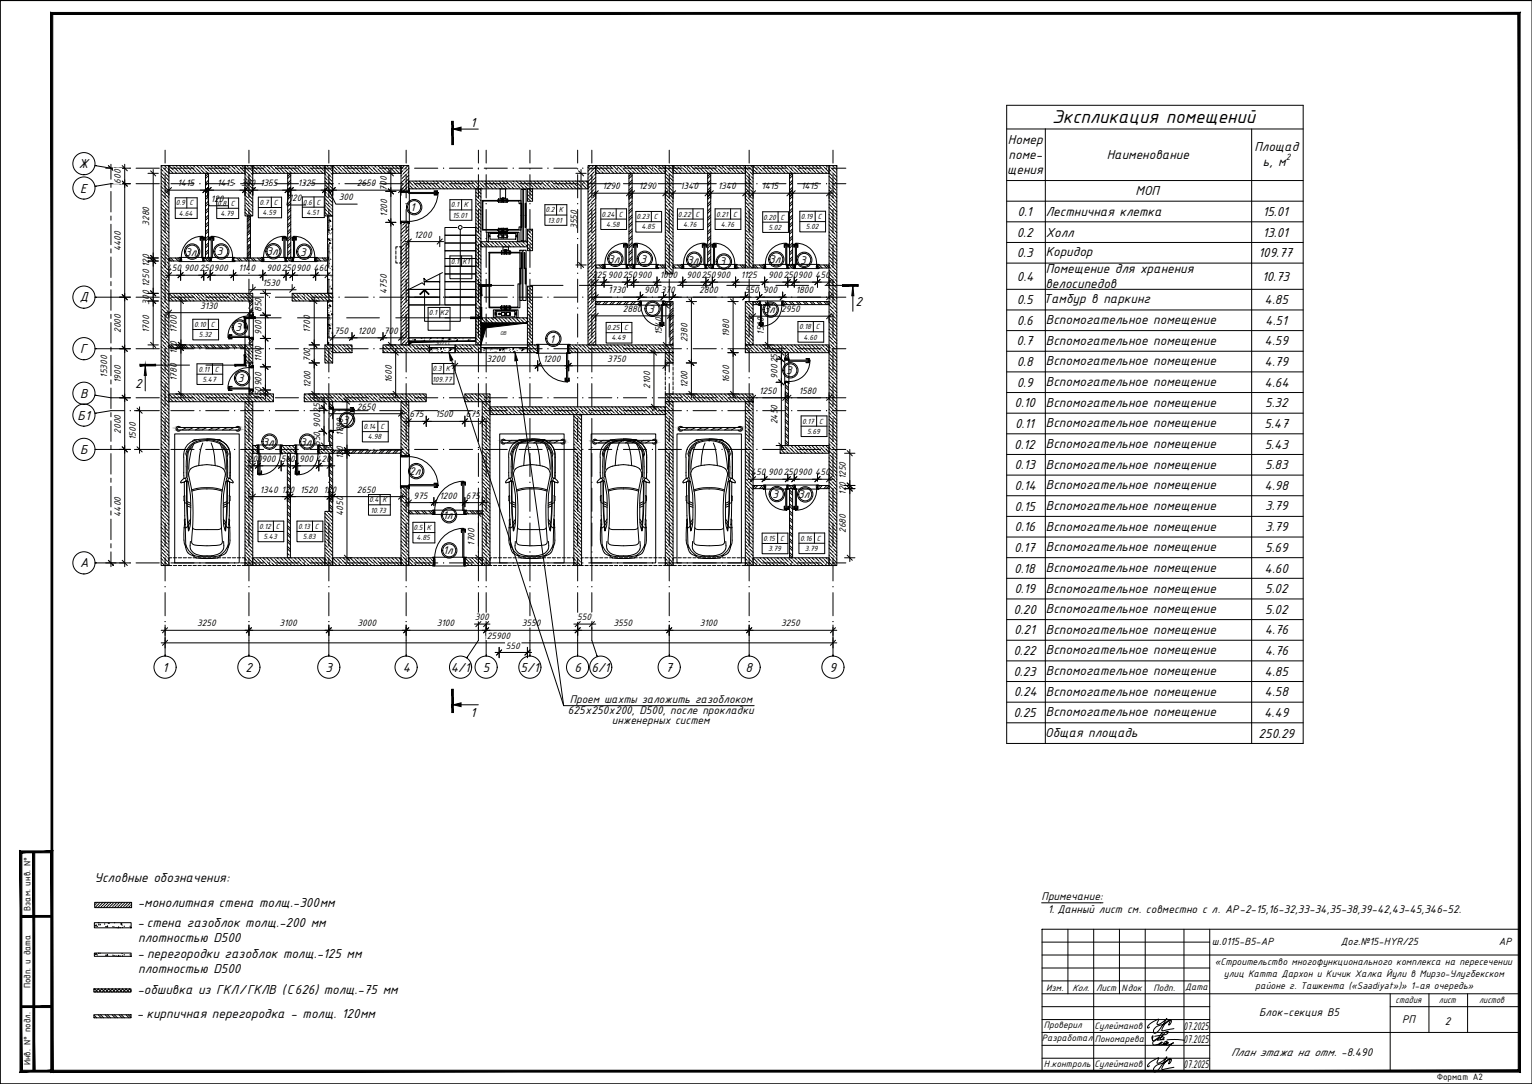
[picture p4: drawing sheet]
<svg xmlns="http://www.w3.org/2000/svg" width="594mm" height="420mm" viewBox="0 0 594 420" stroke-linecap="round" stroke-linejoin="round" font-family="sans-serif">
<defs><g id="words">
<text font-size="7.8" x="408.1" y="47.5">Экспликация помещений</text>
<g font-size="5.4">
<text x="182.5" y="49.3">1</text>
<text x="390.9" y="55.6">Номер</text>
<text x="486.4" y="58.5">Площад</text>
<text x="30.6" y="65.2">Ж</text>
<text x="391.1" y="61.5">поме-</text>
<text x="429.2" y="61.7">Наименование</text>
<text x="489.7" y="64.3">ь, м</text>
<text x="390.6" y="67.3">щения</text>
<text x="31.1" y="74.7">Е</text>
<text x="440.4" y="75.7">МОП</text>
<text x="394.6" y="83.7">0.1</text>
<text x="405.5" y="83.7">Лестничная клетка</text>
<text x="489.7" y="83.7">15.01</text>
<text x="394.3" y="91.7">0.2</text>
<text x="405.5" y="91.7">Холл</text>
<text x="489.7" y="91.7">13.01</text>
<text x="394.3" y="99.7">0.3</text>
<text x="405.5" y="99.2">Коридор</text>
<text x="488" y="99.7">109.77</text>
<text x="405.5" y="105.9">Помещение для хранения</text>
<text x="394.3" y="108.8">0.4</text>
<text x="405.4" y="111.8">велосипедов</text>
<text x="489.4" y="108.8">10.73</text>
<text x="31" y="116.7">Д</text>
<text x="331.7" y="118.7">2</text>
<text x="394.3" y="117.9">0.5</text>
<text x="404.7" y="117.4">Тамбур в паркинг</text>
<text x="490.4" y="117.9">4.85</text>
<text x="394.3" y="125.9">0.6</text>
<text x="405.6" y="125.6">Вспомогательное помещение</text>
<text x="490.7" y="125.9">4.51</text>
<text x="31.1" y="136.9">Г</text>
<text x="394.2" y="133.9">0.7</text>
<text x="405.6" y="133.6">Вспомогательное помещение</text>
<text x="490.4" y="133.9">4.59</text>
<text x="394.3" y="141.9">0.8</text>
<text x="405.6" y="141.6">Вспомогательное помещение</text>
<text x="490.4" y="141.9">4.79</text>
<text x="394.3" y="149.9">0.9</text>
<text x="405.6" y="149.6">Вспомогательное помещение</text>
<text x="490.4" y="149.9">4.64</text>
<text x="31.1" y="154.2">В</text>
<text x="52.4" y="150.4">2</text>
<text x="393.4" y="157.9">0.10</text>
<text x="405.6" y="157.6">Вспомогательное помещение</text>
<text x="490.6" y="157.9">5.32</text>
<text x="30.1" y="162.6">Б1</text>
<text x="393.6" y="165.9">0.11</text>
<text x="405.6" y="165.7">Вспомогательное помещение</text>
<text x="490.4" y="165.9">5.47</text>
<text x="393.3" y="173.9">0.12</text>
<text x="405.6" y="173.7">Вспомогательное помещение</text>
<text x="490.4" y="173.9">5.43</text>
<text x="31.1" y="175.9">Б</text>
<text x="393.4" y="181.9">0.13</text>
<text x="405.6" y="181.7">Вспомогательное помещение</text>
<text x="490.6" y="181.9">5.83</text>
<text x="393.4" y="189.9">0.14</text>
<text x="405.6" y="189.7">Вспомогательное помещение</text>
<text x="490.4" y="189.9">4.98</text>
<text x="393.4" y="197.9">0.15</text>
<text x="405.6" y="197.7">Вспомогательное помещение</text>
<text x="490.6" y="197.9">3.79</text>
<text x="393.5" y="205.9">0.16</text>
<text x="405.6" y="205.7">Вспомогательное помещение</text>
<text x="490.6" y="205.9">3.79</text>
<text x="393.3" y="213.9">0.17</text>
<text x="405.6" y="213.7">Вспомогательное помещение</text>
<text x="490.6" y="213.9">5.69</text>
<text x="31" y="219.9">A</text>
<text x="393.3" y="221.9">0.18</text>
<text x="405.6" y="221.7">Вспомогательное помещение</text>
<text x="490.4" y="221.9">4.60</text>
<text x="393.4" y="229.9">0.19</text>
<text x="405.6" y="229.7">Вспомогательное помещение</text>
<text x="490.6" y="229.9">5.02</text>
<text x="393" y="237.9">0.20</text>
<text x="405.6" y="237.7">Вспомогательное помещение</text>
<text x="490.6" y="237.9">5.02</text>
<text x="393.3" y="245.9">0.21</text>
<text x="405.6" y="245.7">Вспомогательное помещение</text>
<text x="490.4" y="245.9">4.76</text>
<text x="393" y="253.9">0.22</text>
<text x="405.6" y="253.6">Вспомогательное помещение</text>
<text x="490.4" y="253.9">4.76</text>
<text x="63" y="260.4">1</text>
<text x="95.2" y="260.4">2</text>
<text x="126.2" y="260.4">3</text>
<text x="156.2" y="260.4">4</text>
<text x="174.8" y="260.4">4/1</text>
<text x="187.2" y="260.4">5</text>
<text x="201.9" y="260.4">5/1</text>
<text x="222.8" y="260.4">6</text>
<text x="229.4" y="260.4">6/1</text>
<text x="258.1" y="260.4">7</text>
<text x="289.2" y="260.4">8</text>
<text x="321.7" y="260.4">9</text>
<text x="393" y="261.9">0.23</text>
<text x="405.6" y="261.6">Вспомогательное помещение</text>
<text x="490.4" y="261.9">4.85</text>
<text x="393.1" y="269.9">0.24</text>
<text x="405.6" y="269.6">Вспомогательное помещение</text>
<text x="490.4" y="269.9">4.58</text>
<text x="182.5" y="278">1</text>
<text x="393" y="277.9">0.25</text>
<text x="405.6" y="277.6">Вспомогательное помещение</text>
<text x="490.2" y="277.9">4.49</text>
<text x="405.3" y="285.6">Общая площадь</text>
<text x="488.1" y="285.9">250.29</text>
<text x="36.7" y="341.8">Условные обозначения:</text>
<text x="53.4" y="351.7">-монолитная стена толщ.-300мм</text>
<text x="53.3" y="359.5">- стена газоблок толщ.-200 мм</text>
<text x="53.6" y="365.3">плотностью D500</text>
<text x="53.3" y="371.2">- перегородки газоблок толщ.-125 мм</text>
<text x="53.6" y="377">плотностью D500</text>
<text x="53.3" y="385.4">-обшивка из ГКЛ/ГКЛВ (С626) толщ.-75 мм</text>
<text x="53.1" y="394.7">- кирпичная перегородка - толщ. 120мм</text>
</g>
<g font-size="4.7">
<text x="159.2" y="81.8">1</text>
<text x="71.8" y="99.1">3л</text>
<text x="84.1" y="99">3</text>
<text x="103.3" y="98.9">3л</text>
<text x="116.3" y="99.1">3</text>
<text x="235.9" y="101.8">3л</text>
<text x="248.4" y="101.8">3</text>
<text x="266.5" y="102.2">3л</text>
<text x="279" y="102.9">3</text>
<text x="298.3" y="102">3л</text>
<text x="310.2" y="102.2">3</text>
<text x="251.4" y="121.2">3</text>
<text x="296.1" y="121.5">3л</text>
<text x="91.4" y="128.5">3</text>
<text x="213.2" y="132.8">1</text>
<text x="92.3" y="148.1">3</text>
<text x="304.8" y="145">3</text>
<text x="132.9" y="164.3">3</text>
<text x="101.8" y="172.7">3л</text>
<text x="116.4" y="172.7">3л</text>
<text x="158.7" y="184.1">2л</text>
<text x="299.6" y="193">3</text>
<text x="309.5" y="193.1">3л</text>
<text x="171.7" y="201.2">1л</text>
<text x="171.8" y="214.8">1л</text>
<text x="220.9" y="272.6">Проем шахты заложить газоблоком</text>
<text x="220.2" y="276.6">625х250х200, D500, после прокладки</text>
<text x="237.3" y="280.6">инженерных систем</text>
<text x="403.9" y="348.7">Примечание:</text>
<text x="406.4" y="353.7">1. Данный лист см. совместно с л. АР-2-15,16-32,33-34,35-38,39-42,43-45,346-52.</text>
<text x="488.3" y="394">Блок-секция B5</text>
<text x="459" y="399.1">07.2025</text>
<text x="543.7" y="396.7">РП</text>
<text x="560.3" y="397.3">2</text>
<text x="459" y="404.1">07.2025</text>
<text x="477.4" y="409.2">План этажа на отм. -8.490</text>
<text x="459" y="414.1">07.2025</text>
</g>
<g font-size="4.3">
<text x="469.9" y="366.4">ш.0115-B5-АР</text>
<text x="519.9" y="366.4">Дог.№15-HYR/25</text>
<text x="581.3" y="366.4">АР</text>
</g>
<g font-size="4">
<text x="471.1" y="373.9">«Строительство многофункционального комплекса на пересечении</text>
<text x="474.6" y="378.7">улиц Катта Дархон и Кичик Халка Йули в Мирзо-Улугбекском</text>
<text x="486.8" y="383.3">районе г. Ташкента («Saadiyat»)» 1-ая очередь»</text>
<text x="541.2" y="388.7">стадия</text>
<text x="558" y="388.8">лист</text>
<text x="573.6" y="388.9">листов</text>
</g>
<g font-size="3.9">
<text x="46.9" y="71.2" transform="rotate(-90 46.9 71.2)">600</text>
<text x="68.8" y="72.2">1415</text>
<text x="84.2" y="72.2">1415</text>
<text x="93.6" y="72.2">300</text>
<text x="100.9" y="72.2">1355</text>
<text x="112" y="78">120</text>
<text x="115.5" y="72.2">1325</text>
<text x="131.4" y="77.6">300</text>
<text x="138.4" y="72.2">2650</text>
<text x="150" y="73.9" transform="rotate(-90 150 73.9)">700</text>
<text x="233.6" y="73.4">1290</text>
<text x="247.7" y="73.4">1290</text>
<text x="263.8" y="73.4">1340</text>
<text x="278.4" y="73.4">1340</text>
<text x="295.3" y="73.4">1415</text>
<text x="310.7" y="73.4">1415</text>
<text x="81.8" y="78.3">120</text>
<text x="57.9" y="87.5" transform="rotate(-90 57.9 87.5)">3280</text>
<text x="150.1" y="84" transform="rotate(-90 150.1 84)">1200</text>
<text x="223.8" y="88.8" transform="rotate(-90 223.8 88.8)">3550</text>
<text x="160.7" y="92.1">1200</text>
<text x="46.9" y="97.4" transform="rotate(-90 46.9 97.4)">4400</text>
<text x="57.9" y="103.5" transform="rotate(-90 57.9 103.5)">120</text>
<text x="64.6" y="105.2">450</text>
<text x="71.4" y="105.2">900250900</text>
<text x="92.5" y="105.2">1140</text>
<text x="103.3" y="105.2">900250900</text>
<text x="121.6" y="105.2">460</text>
<text x="229.6" y="107.9">325</text>
<text x="235.7" y="107.9">900250900</text>
<text x="255.9" y="107.9">1000</text>
<text x="266.2" y="107.9">900250900</text>
<text x="287.3" y="107.9">1125</text>
<text x="297.9" y="107.9">900250900</text>
<text x="316.1" y="107.9">450</text>
<text x="57.9" y="111.3" transform="rotate(-90 57.9 111.3)">1250</text>
<text x="101.8" y="110.8">1530</text>
<text x="235.8" y="113.7">1730</text>
<text x="249.7" y="113.7">900</text>
<text x="256.2" y="113.7">370</text>
<text x="271.2" y="113.7">2800</text>
<text x="288.8" y="113.7">550</text>
<text x="295.9" y="113.7">900</text>
<text x="308.7" y="113.7">1800</text>
<text x="57.9" y="118.2" transform="rotate(-90 57.9 118.2)">300</text>
<text x="77.6" y="119.7">3130</text>
<text x="150" y="114" transform="rotate(-90 150 114)">4750</text>
<text x="101.4" y="120.9" transform="rotate(-90 101.4 120.9)">850</text>
<text x="241.6" y="120.9">2880</text>
<text x="302.9" y="121.1">2950</text>
<text x="46.9" y="129" transform="rotate(-90 46.9 129)">2000</text>
<text x="57.8" y="129" transform="rotate(-90 57.8 129)">1700</text>
<text x="68.6" y="129" transform="rotate(-90 68.6 129)">1700</text>
<text x="101.4" y="129.8" transform="rotate(-90 101.4 129.8)">900</text>
<text x="120.3" y="129" transform="rotate(-90 120.3 129)">1700</text>
<text x="129.6" y="129.4">750</text>
<text x="138.7" y="129.4">1200</text>
<text x="148.8" y="129.4">700</text>
<text x="256.7" y="130" transform="rotate(-90 256.7 130)">1540</text>
<text x="282.8" y="130.6" transform="rotate(-90 282.8 130.6)">1980</text>
<text x="296.2" y="129.7" transform="rotate(-90 296.2 129.7)">1560</text>
<text x="68.6" y="137.2" transform="rotate(-90 68.6 137.2)">120</text>
<text x="266.6" y="132.6" transform="rotate(-90 266.6 132.6)">2380</text>
<text x="101.4" y="140.3" transform="rotate(-90 101.4 140.3)">1100</text>
<text x="120.3" y="140.4" transform="rotate(-90 120.3 140.4)">700</text>
<text x="188.7" y="140.3">3200</text>
<text x="210.7" y="140.3">1200</text>
<text x="235.4" y="140.3">3750</text>
<text x="41.5" y="146.4" transform="rotate(-90 41.5 146.4)">15300</text>
<text x="46.9" y="148.5" transform="rotate(-90 46.9 148.5)">1900</text>
<text x="68.6" y="147.6" transform="rotate(-90 68.6 147.6)">1780</text>
<text x="151.9" y="148.5" transform="rotate(-90 151.9 148.5)">1600</text>
<text x="282.8" y="148.5" transform="rotate(-90 282.8 148.5)">1600</text>
<text x="301.5" y="146.8" transform="rotate(-90 301.5 146.8)">900250</text>
<text x="101.4" y="154.9" transform="rotate(-90 101.4 154.9)">150900</text>
<text x="120.4" y="150.5" transform="rotate(-90 120.4 150.5)">1200</text>
<text x="252.1" y="150.8" transform="rotate(-90 252.1 150.8)">2100</text>
<text x="266.6" y="150.5" transform="rotate(-90 266.6 150.5)">1200</text>
<text x="294.4" y="152.7">1250</text>
<text x="309.8" y="152.7">1580</text>
<text x="138.4" y="158.8">2650</text>
<text x="158.8" y="161.8">675</text>
<text x="168.9" y="161.8">1500</text>
<text x="180.6" y="161.8">675</text>
<text x="124.2" y="165.8" transform="rotate(-90 124.2 165.8)">900250</text>
<text x="301.5" y="164.4" transform="rotate(-90 301.5 164.4)">2450</text>
<text x="46.9" y="168.1" transform="rotate(-90 46.9 168.1)">2000</text>
<text x="52.6" y="170.5" transform="rotate(-90 52.6 170.5)">1500</text>
<text x="124.2" y="172.9" transform="rotate(-90 124.2 172.9)">550</text>
<text x="133" y="168.9" transform="rotate(-90 133 168.9)">1880</text>
<text x="96.1" y="179">200</text>
<text x="101.4" y="179">900</text>
<text x="108.9" y="179">560</text>
<text x="116" y="179">900</text>
<text x="122.6" y="179">420</text>
<text x="133" y="178" transform="rotate(-90 133 178)">120</text>
<text x="291.1" y="184.2">450</text>
<text x="297.9" y="184.2">900250900</text>
<text x="316.1" y="184.2">450</text>
<text x="328" y="185.8" transform="rotate(-90 328 185.8)">1250</text>
<text x="100.8" y="191">1340</text>
<text x="109.1" y="191">120</text>
<text x="116.4" y="191">1520</text>
<text x="125.5" y="191">120</text>
<text x="138.4" y="191">2650</text>
<text x="328" y="191.7" transform="rotate(-90 328 191.7)">120</text>
<text x="160.3" y="193.3">975</text>
<text x="170.4" y="193.3">1200</text>
<text x="180.6" y="193.3">675</text>
<text x="46.9" y="200.4" transform="rotate(-90 46.9 200.4)">4400</text>
<text x="133" y="200" transform="rotate(-90 133 200)">4050</text>
<text x="328" y="206.6" transform="rotate(-90 328 206.6)">2680</text>
<text x="184" y="211.5" transform="rotate(-90 184 211.5)">1700</text>
<text x="76.4" y="242.8">3250</text>
<text x="108.4" y="242.8">3100</text>
<text x="138.7" y="242.8">3000</text>
<text x="169.4" y="242.8">3100</text>
<text x="184.1" y="240.4">300</text>
<text x="202.4" y="242.8">3550</text>
<text x="223.8" y="240.4">550</text>
<text x="237.9" y="242.8">3550</text>
<text x="271.4" y="242.8">3100</text>
<text x="302.9" y="242.8">3250</text>
<text x="188.7" y="247.6">25900</text>
<text x="196.1" y="251.4">550</text>
<text x="11.9" y="353.1" transform="rotate(-90 11.9 353.1)">Взам. инв. N°</text>
<text x="11.9" y="383.1" transform="rotate(-90 11.9 383.1)">Подп. и дата</text>
<text x="405.7" y="383.9">Изм.</text>
<text x="415.7" y="383.9">Кол.</text>
<text x="425" y="383.9">Лист</text>
<text x="434.9" y="383.9">Nдок</text>
<text x="447.4" y="383.9">Подп.</text>
<text x="459.6" y="383.8">Дата</text>
<text x="404.8" y="398.6">Проверил</text>
<text x="424.4" y="398.7">Сулейманов</text>
<text x="404" y="403.6">Разработал</text>
<text x="424.6" y="403.9">Пономарева</text>
<text x="11.9" y="412.9" transform="rotate(-90 11.9 412.9)">Инв. N° подл.</text>
<text x="404.7" y="413.6">Н.контроль</text>
<text x="424.4" y="413.7">Сулейманов</text>
<text x="557.1" y="418.7">Формат А2</text>
</g>
<text font-size="3.8" x="498.6" y="62.1">2</text>
<g font-size="3.1">
<text x="68.2" y="79.6">0.9</text>
<text x="69.4" y="83.7">4.64</text>
<text x="73.4" y="79.6">С</text>
<text x="84.3" y="79.7">0.8</text>
<text x="85.4" y="83.7">4.79</text>
<text x="89.5" y="79.7">С</text>
<text x="100.6" y="79.4">0.7</text>
<text x="101.8" y="83.4">4.59</text>
<text x="106.1" y="79.4">С</text>
<text x="117.5" y="79.3">0.6</text>
<text x="118.8" y="83.3">4.51</text>
<text x="122.7" y="79.3">С</text>
<text x="174.9" y="80.3">0.1</text>
<text x="179.9" y="80.3">K</text>
<text x="211.5" y="82.3">0.2</text>
<text x="216.7" y="82.3">K</text>
<text x="233.2" y="83.9">0.24</text>
<text x="239.9" y="83.9">С</text>
<text x="262.9" y="83.9">0.22</text>
<text x="269.7" y="83.9">С</text>
<text x="277.7" y="83.9">0.21</text>
<text x="284.3" y="83.9">С</text>
<text x="175.5" y="84.4">15.01</text>
<text x="212.3" y="86.4">13.01</text>
<text x="235.1" y="87.9">4.58</text>
<text x="246.8" y="84.9">0.23</text>
<text x="248.7" y="88.9">4.85</text>
<text x="253.5" y="84.9">С</text>
<text x="264.9" y="87.9">4.76</text>
<text x="279.5" y="87.9">4.76</text>
<text x="296" y="85.1">0.20</text>
<text x="298" y="89.1">5.02</text>
<text x="302.7" y="85.1">С</text>
<text x="310.6" y="84.9">0.19</text>
<text x="312.4" y="88.9">5.02</text>
<text x="317.1" y="84.9">С</text>
<text x="174.9" y="102.2">0.1</text>
<text x="179.4" y="102.2">K1</text>
<text x="166.3" y="122.2">0.1</text>
<text x="170.7" y="122.2">K2</text>
<text x="75.2" y="126.7">0.10</text>
<text x="77.1" y="130.7">5.32</text>
<text x="81.8" y="126.7">С</text>
<text x="235.3" y="128">0.25</text>
<text x="237.1" y="132">4.49</text>
<text x="242" y="128">С</text>
<text x="309.9" y="127.6">0.18</text>
<text x="311.6" y="131.6">4.60</text>
<text x="316.4" y="127.6">С</text>
<text x="167.7" y="143.9">0.3</text>
<text x="172.9" y="143.9">K</text>
<text x="77" y="144">0.11</text>
<text x="78.5" y="148">5.47</text>
<text x="83.3" y="144">С</text>
<text x="167.6" y="147.9">109.77</text>
<text x="141" y="166.3">0.14</text>
<text x="147.5" y="166.3">С</text>
<text x="311" y="164.2">0.17</text>
<text x="317.6" y="164.2">С</text>
<text x="142.7" y="170.3">4.98</text>
<text x="313" y="168.2">5.69</text>
<text x="143.1" y="194.6">0.4</text>
<text x="148.3" y="194.6">K</text>
<text x="143.7" y="198.7">10.73</text>
<text x="100.5" y="205">0.12</text>
<text x="102.2" y="209">5.43</text>
<text x="107" y="205">С</text>
<text x="115.6" y="205">0.13</text>
<text x="117.4" y="209">5.83</text>
<text x="122.1" y="205">С</text>
<text x="160.3" y="205.4">0.5</text>
<text x="161.5" y="209.4">4.85</text>
<text x="165.5" y="205.4">K</text>
<text x="296" y="209.6">0.15</text>
<text x="302.5" y="209.6">С</text>
<text x="310.3" y="209.6">0.16</text>
<text x="316.8" y="209.6">С</text>
<text x="297.8" y="213.6">3.79</text>
<text x="312.1" y="213.6">3.79</text>
</g>
<g font-size="2.3">
<text x="193.9" y="129.9">ОВ</text>
<text x="168.6" y="133.9">ЭО/СС</text>
</g>
</g></defs>
<path d="M.1 .2h594v420h-594zM.1 .2h594M.1 420.2h594" fill="none" stroke="#000" stroke-width=".39"/>
<g fill="#000" stroke="#000" stroke-width=".39">
<path d="M.1 .1l.2 .2z"/>
<path d="M8.1 355.5h12v-.7zM8.1 354.8h12l-12 .7z"/>
<path d="M8.1 390.5h12v-.7zM8.1 389.8h12l-12 .7z"/>
<path d="M8.5 414.8l-.7 .7 12-.7zM7.8 415.5l12-.7 .7 .7zM19.8 330.5v84.3l.7 .7zM20.5 329.8v85.7l-.7-85zM8.5 330.5h11.3l.7-.7zM7.8 329.8h12.7l-12 .7zM7.8 329.8l.7 85v-84.3zM7.8 329.8l.7 85-.7 .7z"/>
<path d="M12.8 330.2v85h.7zM12.8 330.2h.7v85z"/>
<path d="M20.5 414.8l-.7 .7 568.9-.7zM19.8 415.5l568.9-.7 .8 .7zM588.7 5.5v409.3l.8 .7zM588.7 5.5l.8-.7v410.7zM20.5 5.5h568.2l.8-.7zM19.8 4.8h569.7l-569 .7zM19.8 4.8l.7 410v-409.3zM19.8 4.8l.7 410-.7 .7z"/>
</g>
<g fill="none" stroke="#000" stroke-width=".39">
<path d="M404.1 360.2h185v55h-185zM404.1 370.2h185M404.1 375.2h65M404.1 365.2h65M414.1 360.2v25M424.1 360.2v55M434.1 360.2v25M444.1 360.2v55M459.1 360.2v55M469.1 360.2v55M404.1 385.2h185M404.1 380.2h65"/>
<path d="M404.1 390.2h65M404.1 395.2h65M445.7 398.1l-.1 .1a.39 .39 0 0 1-.6 .1 .39 .39 0 0 1 .1-.6 8.8 8.8 0 0 1 4-2.6h.2l-.2 .6a.9 .9 0 0 0-.2 1.4l1.3-.4 2.3-2-1.3 2a9.8 9.8 0 0 1-3 3.7 .72 .72 0 0 1-1-.2 .72 .72 0 0 1 .2-1 3.3 3.3 0 0 1 2.4-1.8 7.8 7.8 0 0 0 4.1-2.2l-.7 2.1 .5-.3a.97 .97 0 0 0 .2-1.7 5.3 5.3 0 0 0-3.3 4.2l4.6-.8M539.1 390.2h50M539.1 385.2v30M554.1 385.2v15M569.1 385.2v15M404.1 400.2h185M404.1 405.2h65M404.1 410.2h65M445.7 413.1l-.1 .1a.4 .4 0 0 1-.7 .1 .4 .4 0 0 1 .2-.6 8.8 8.8 0 0 1 4-2.7l.2 .1-.2 .6a.88 .88 0 0 0-.2 1.4l1.9-.8 1.7-1.6-1.3 2a8.8 8.8 0 0 1-3 3.7 .52 .52 0 0 1-.6 .1 .52 .52 0 0 1-.3-.5 2.68 2.68 0 0 1 2.5-2.6 8.3 8.3 0 0 0 4.1-2.2l-.7 2.1 .5-.3a.97 .97 0 0 0 .2-1.7l-1.1 .4-.8 .8-1.3 2.1a.55 .55 0 0 0-.1 .8 .55 .55 0 0 0 .8 0l3.8-.7"/>
</g>
<!-- layer: 1 -->
<path d="M447.8 401.7l3.3-.5a1.51 1.51 0 0 0 1.9-1.4 1.98 1.98 0 0 0-2.1 1.4l-.8 1a.42 .42 0 0 0-.2 .6 .42 .42 0 0 0 .7 0l.5-.2a.44 .44 0 0 0 .2-.7 .44 .44 0 0 0-.7 0l-.9 .4a.7 .7 0 0 0-.7 .9l2.4-.2M449.9 402.1l-1.3 .5a1.7 1.7 0 0 0-1.5 2.3h.1a4.4 4.4 0 0 0 3.2-.6l.3-.3a.81 .81 0 0 0-1.1 .5l.1 .5 1.5-.3 1.4-.8-.3-.3a.99 .99 0 0 0-1 1.2h.7l1.1-.6a.56 .56 0 0 0-.8 .1 .56 .56 0 0 0 .1 .8 .56 .56 0 0 0 .8-.1l1.8-.8-1.3 .9-1.6 2.2M450.7 400.5l.2-.3-1.6 1.9a2.15 2.15 0 0 1-2 1.3l-.2-.1a1.16 1.16 0 0 1 0-1.8l-.1 1.6M452.6 403.1l2.9-.2 3.7 .3" fill="none" stroke="#000" stroke-width=".39"/>
<!-- layer: 0 -->
<g fill="none" stroke="#000" stroke-width=".39">
<path d="M175.5 50h10M390.4 50h114.9M390.4 40.8h114.9v247.4h-114.9zM405.4 50v238.2M485.4 50v238.2M42 64.2l1.9 1.8M43.9 66.1l.1 .1M47.4 70.2l2 2M47.4 64.2l2 2M187 77.7h15v1.3h-.7v-1.1h-14v11h14v-1h.7v1.3h-15zM193.1 77.6v.4v-.4M193.1 78h.2"/>
<path d="M193.1 77.6h.2M193.3 78h.1M193.3 77.5h.1M193.4 78.4h.1M193.4 77.2h1.2M193.4 77.1v1.2h.7h.5l.1-1.2M193.4 77.1v1.3M193.9 73.2h2.2v3.7h-2.2zM194.6 76.9h.9M194.6 77h.3M194.7 78.4h.1M194.7 77.1h.1"/>
<path d="M194.7 77.5l.1 .1M194.7 77.5v.5M194.7 78h.2M194.9 77.7v.3v-.3M194.9 77.2v.3l.2-.3M194.9 77.1h.1M194.9 77h.1M195 77v.1M195.1 77.7v.3v-.3M195.1 77.1h.1M195.1 77h.1M195.1 77h.3"/>
<path d="M195.1 78h.2M195.3 77.5v.5M195.3 77.1v1.2h.6h.7v-1.2M195.3 77.5l-.1 .1M195.3 78.4h.1M195.3 77.1h.1M195.3 77.2h1.3M195.4 76.9h.1M196.6 78.4h.1M196.6 77.1h.1M196.7 77.5v.5M196.7 78h.2"/>
<path d="M196.7 77.6h.2M196.9 77.6v.4v-.4M202 73.4h.7v20h-.7zM202.1 78.8h.3v4.6h-.3zM203 73.4h1v20h-1zM203.6 78.8h.4v4.6h-.4zM390.4 78h114.9M390.4 70h114.9M153.5 97.2v1.3M153.5 99.1v1.3M154.2 95.7h-.7v.9M154.8 95.7h.7v.9"/>
<path d="M155.5 97.2v1.3M155.5 99.1v1.3M172.5 88.2h12v3h-12zM172.5 91.2h12v3h-12zM172.5 94.2h12v3h-12zM172.5 97.2h12v3h-12zM188.7 90h12.6v3.7h-.7v-3.4h-11.2v3.4h-.7zM189.4 91.1v.9l.1-.3M189.4 91.2h.1M189.5 91.2v.3M189.5 91.5h.1M189.5 91.7h.1"/>
<path d="M189.5 91.6h.1M189.6 91.5h.1M189.6 91.7h.1M189.6 97.8h12v.2h-11.7v21h10.9v-9h.8v9.3h-12zM189.7 91.5h.3l-.3 .2M189.9 91.6h.1M190 90.5h10v2.2h-10zM193.1 89.3v-.4v.4M193.1 89.3h.2M193.2 91.4v.4M193.3 91.4v.4M193.3 89.4h.1"/>
<path d="M193.3 91.3h.1M193.3 91.9h.1M193.4 88.9h-.3M193.4 88.5v1.2zM193.4 91v1.2M193.4 91h.1M193.4 92.2h.1M193.4 89.7h1.2M193.4 88.5h.6M193.4 91h1.3l-.1 1.2h-1.2zM194 88.6h.1M194 88.5h.6"/>
<path d="M194.5 97.2v1.3zM194.5 97.6v.5M194.5 97.3h.6M194.5 98.4h1.2M194.6 90h.9M194.6 89.9h.3M194.7 88.5h.1M194.7 89.7h.1M194.7 88.5v1.2M194.7 91h.1M194.7 92.2h.1M194.7 88.9h.2"/>
<path d="M194.7 91.4h.6M194.7 91.8h.6M194.7 88.9v.5M194.7 89.3h.1M194.9 89.2v-.3v.3M194.9 89.9h.1M194.9 89.7h.1M194.9 89.7v-.3l.2 .3M195 89.7v.2M195 95.7h2.2v1.3h-2.2zM195.1 89.2v-.3v.3M195.1 89.7h.1"/>
<path d="M195.1 89.9h.1M195.1 89.9h.3M195.1 97.3h.1M195.1 97.3h.6M195.2 89.3h.1M195.3 88.9v.5M195.3 88.9h-.2M195.3 88.5h.1M195.3 89.7h.1M195.3 88.5v1.2M195.3 91h.1M195.3 92.2h.1"/>
<path d="M195.3 89.7h1.3M195.3 88.5h.6M195.3 91h1.3v1.2h-1.3zM195.4 90h.1M195.6 97h1M195.7 97h.1M195.7 97.1h.3M195.8 97.2v1.3zM195.8 97.6h.1M195.9 88.6h.1M196 98.1h-.2M196 88.5h.6"/>
<path d="M196 97.8v.3zM196 97.2v.4l.2-.4M196 97.2h.1M196 97.1h.1M196.1 97.1v.1M196.2 97.8v.3zM196.2 97.2h.1M196.2 97.1h.1M196.2 97.1h.3M196.2 98.1h.2M196.4 97.2v1.3zM196.4 97.6v.5"/>
<path d="M196.4 98.4h1.3M196.4 97.3h.6M196.5 97h.1M196.6 88.5v1.2M196.6 88.5h.1M196.6 89.7h.1M196.6 91h.1M196.6 92.2h.1M196.7 91.4v.5M196.7 88.9h.2M196.7 91.8l.2-.4-.1 .4M196.7 88.9v.5"/>
<path d="M196.7 89.3h.2M196.7 91.4h.1M196.9 89.3v-.4v.4M197 97.3h.1M197.1 97.3h.6M197.7 97.2l.1 1.3zM197.8 97.6h.1M197.8 97.6h.2v.5h-.2zM200.3 91.5h-.3l.3 .2M200.4 91.7h.1M200.4 91.5h.1M200.4 91.6h.1"/>
<path d="M200.5 91.5h.1M200.5 91.7h.1M200.5 91.2v.3M200.6 91.2h.1M200.6 91.1v.9l-.1-.3M201.6 97h.9v19.5h-.9zM202 98h.4v6.1h-.4zM202.1 83.4h.3v4.7h-.3zM202.8 97h1.2v19.5h-1.2zM203.3 98h.3v6.1h-.3zM203.6 83.4h.4v4.7h-.4zM390.4 86h114.9"/>
<path d="M390.4 94h114.9M47.4 114.2l2 2M153.5 101v.9h.7M155.5 101v.9h-.7M158.5 115.2h12v3h-12zM158.5 118.2h26v12.7h-26zM170.5 106.2v3h-6h6v3h-12h12v3h-12v-3M172.5 100.2h12v3h-12zM172.5 103.2h12v3h-12zM172.5 106.2h12v3h-12zM172.5 109.2h12v3h-12zM172.5 112.2h12v3h-12z"/>
<path d="M172.5 115.2h12v3h-12zM194.2 119.4v-.4v.4M194.2 119.4h.2M194.4 119l.1 .5M194.5 119h-.3M194.5 118.6h.1M194.5 119.8h.1M194.5 119.8h.6M195.1 119.8h.1M195.1 119.8h.6M195.8 118.6h.1M195.8 118.6v1.2l-.1-1.2h-.4h-.8v1.2"/>
<path d="M195.8 119h.2M195.9 119.4l-.1 .1M196 119v.3zM196 120h.1M196 119.8h.1M196 119.8v-.3l.2 .3M196.1 119.8v.2M196.2 119v.3zM196.2 119.8h.1M196.2 120h.1M196.4 119v.5M196.4 119h-.2"/>
<path d="M196.4 118.6h.1M196.4 119.8h.1M196.4 119.8h.6M197 119.8h.1M197.1 119.8h.6M197.7 118.6h.1M197.8 118.6v1.2l-.1-1.2h-.4h-.9v1.2M197.8 119h.2M197.8 119.5h.1M197.8 119.4h.2M198 119.4v-.4v.4M199.3 110.6h-12.8v12.6h-14"/>
<path d="M201.6 104h.4v6.1h-.4zM203.6 104h.4v6.1h-.4zM205.6 110.6h12.7M224.7 110.6h12.7M243.7 110.6h12.7M262.8 110.6h12.7M281.8 110.6h12.7M300.9 110.6h12.7M319.9 110.6h12.8M330.7 114.6v6.1M390.4 102h114.9M390.4 112.1h114.9"/>
<path d="M47.4 134.2l2 2M109 123.2h-14v18.3h-15.1M115.4 123.2h12.7M134.4 123.2h12.7M153.5 123.2h12.7M166.5 133.7h10v3h-10zM186.5 134.7h18M186.5 133.7h18M191.3 120.1h9.6v3.1h-.7v-2.8h-8.2v2.8h-.7zM192 121.2v.9l.1-.3M192 121.3h.1M192.1 121.3v.3"/>
<path d="M192.1 121.6h.1M192.1 121.7l.5-.1-.5 .2M192.1 121.8h.1M192.5 121.7h.1M192.6 120.6h7v2.2h-7zM194.4 121.5v.4M194.4 122h.1M194.5 121.4l-.1 .6M194.5 121.1v1.2M194.5 121.1h.1M194.5 122.3h.1M194.5 122.3h1.2"/>
<path d="M194.5 121.1h1.2M195.6 120.1h1M195.7 120.1h.1M195.7 120h.3M195.8 121.1v1.2zM195.8 121.5h.6M195.8 121.9h.6M196.2 120h.3M196.4 121.1v1.2M196.4 121.1h.1M196.4 122.3h.1M196.4 122.3h1.3"/>
<path d="M196.4 121.1h1.3M196.5 120.1h.1M197.7 121.1v1.2zM197.8 121.5h.1M197.8 122h.1M197.8 121.9h.2M197.9 121.5l.1 .4zM200.1 121.7l-.5-.1 .5 .2M200.1 121.6h.1M200.1 121.8h.1M200.1 121.3v.3M200.1 121.8v.3"/>
<path d="M200.2 121.3h.1M200.2 121.2v.9M390.4 120.1h114.9M390.4 128.1h114.9M390.4 136.1h114.9M47.4 153.2l2 2M53.1 158.2l2 2M56.3 145.5v6M58.3 141.5h15.2M258 151.8v.9h1.2M258 142.2v1.3M258 144.1v1.3"/>
<path d="M258 146.1v1.2M258 148v1.2M258 149.9v1.2M259.2 140.7h-1.2v.9M259.8 140.7h1.2v.9M261 142.2v1.3M261 144.1v1.3M261 146.1v1.2M261 148v1.2M261 149.9v1.2M261 151.8v.9h-1.2M390.4 144.1h114.9"/>
<path d="M390.4 152.1h114.9M47.4 173.2l2 2M53.1 173.2l2 2M70 165.7a.91 .91 0 0 0-1.4-.2 .91 .91 0 0 0 0 1.4 .91 .91 0 0 0 1.4-.2M72.4 165.7l-1.9 1M75 165.7l-1.9 1M77.6 165.7l-1.9 1M80.2 165.7l-1.9 1M82.9 165.7l-1.9 1M85.5 165.7l-1.9 1M88.1 165.7l-1.9 1M90.7 165.7l-1.9 1"/>
<path d="M91.5 165.7a.91 .91 0 0 1 1.3-.2 .91 .91 0 0 1 0 1.4 .91 .91 0 0 1-1.3-.2M92.2 165.7l.5 .5-.5 .5M92.3 165.7h-23.1l-.5 .5 .5 .5h23.1M195.2 170.7l-.5 .5 .5 .5M195.2 170.7h23l.5 .5-.5 .5h-23M195.9 170.7a.91 .91 0 0 0-1.3-.2 .91 .91 0 0 0 0 1.4 .91 .91 0 0 0 1.3-.2M198.4 170.7l-1.9 1M201 170.7l-1.9 1M203.6 170.7l-1.9 1M206.3 170.7l-1.9 1M208.8 170.7l-1.9 1M211.5 170.7l-1.9 1"/>
<path d="M214.1 170.7l-1.9 1M216.7 170.7l-1.9 1M217.5 170.7a.91 .91 0 0 1 1.3-.2 .91 .91 0 0 1 0 1.4 .91 .91 0 0 1-1.3-.2M231.5 170.7a.91 .91 0 0 0-1.4-.2 .91 .91 0 0 0 0 1.4 .91 .91 0 0 0 1.4-.2M233.9 170.7l-1.9 1M236.5 170.7l-1.9 1M239.1 170.7l-1.9 1M241.7 170.7l-1.9 1M244.4 170.7l-1.9 1M247 170.7l-1.9 1M249.6 170.7l-1.9 1M252.2 170.7l-1.9 1"/>
<path d="M253 170.7a.91 .91 0 0 1 1.3-.2 .91 .91 0 0 1 0 1.4 .91 .91 0 0 1-1.3-.2M253.7 170.7l.5 .5-.5 .5M253.8 170.7h-23.1l-.5 .5 .5 .5h23.1M264.7 165.7a.91 .91 0 0 0-1.4-.2 .91 .91 0 0 0 0 1.4 .91 .91 0 0 0 1.4-.2M267.1 165.7l-1.9 1M269.8 165.7l-1.9 1M272.4 165.7l-1.9 1M275 165.7l-1.9 1M277.6 165.7l-1.9 1M280.2 165.7l-1.9 1M282.8 165.7l-1.9 1M285.5 165.7l-1.9 1"/>
<path d="M286.2 165.7a.91 .91 0 0 1 1.4-.2 .91 .91 0 0 1 0 1.4 .91 .91 0 0 1-1.4-.2M287 166.7l.5-.5-.5-.5h-23l-.5 .5 .4 .5h23.1M390.4 160.1h114.9M390.4 168.1h114.9M390.4 176.1h114.9M390.4 184.2h114.9M390.4 192.2h114.9M42 217.2l1.5 1.5M43.5 218.7l.1 .1M43.7 218.9l.3 .3M47.4 217.2l2 2M65.5 218v1.2h1.1"/>
<path d="M66.6 216.2h-1.1v1.2M67.2 219.2h1.3M67.2 216.2h1.3M69.1 219.2h1.3M69.1 216.2h1.3M71 219.2h1.3M71 216.2h1.3M73 219.2h1.2M73 216.2h1.2M74.9 219.2h1.2M74.9 216.2h1.2M76.8 219.2h1.2"/>
<path d="M76.8 216.2h1.2M78.7 219.2h1.2M78.7 216.2h1.2M80.6 219.2h1.2M80.6 216.2h1.2M82.5 219.2h1.2M82.5 216.2h1.2M84.4 219.2h1.3M84.4 216.2h1.3M86.3 219.2h1.3M86.3 216.2h1.3M88.2 219.2h1.3"/>
<path d="M88.2 216.2h1.3M90.1 219.2h1.3M90.1 216.2h1.3M92 219.2h1.3M92 216.2h1.3M93.9 216.2h1.1v1.2M95 218v1.2h-1.1M190 218v1.2h.7M190.7 216.2h-.7v1.2M191.4 219.2h1.2M191.4 216.2h1.2M193.3 219.2h1.2"/>
<path d="M193.3 216.2h1.2M195.1 219.2h1.3M195.1 216.2h1.3M197 219.2h1.3M197 216.2h1.3M198.9 219.2h1.3M198.9 216.2h1.3M200.8 219.2h1.3M200.8 216.2h1.3M202.7 219.2h1.3M202.7 216.2h1.3M204.7 219.2h1.2"/>
<path d="M204.7 216.2h1.2M206.6 219.2h1.2M206.6 216.2h1.2M208.5 219.2h1.2M208.5 216.2h1.2M210.4 219.2h1.2M210.4 216.2h1.2M212.3 219.2h1.2M212.3 216.2h1.2M214.2 219.2h1.2M214.2 216.2h1.2M216.1 219.2h1.3"/>
<path d="M216.1 216.2h1.3M218 219.2h1.3M218 216.2h1.3M219.9 219.2h1.3M219.9 216.2h1.3M221.8 216.2h.7v1.2M222.5 218v1.2h-.7M225.5 218v1.2h.7M226.2 216.2h-.7v1.2M226.8 219.2h1.3M226.8 216.2h1.3M228.7 219.2h1.3"/>
<path d="M228.7 216.2h1.3M230.6 219.2h1.3M230.6 216.2h1.3M232.6 219.2h1.2M232.6 216.2h1.2M234.5 219.2h1.2M234.5 216.2h1.2M236.4 219.2h1.2M236.4 216.2h1.2M238.3 219.2h1.2M238.3 216.2h1.2M240.2 219.2h1.2"/>
<path d="M240.2 216.2h1.2M242.1 219.2h1.2M242.1 216.2h1.2M244 219.2h1.3M244 216.2h1.3M245.9 219.2h1.3M245.9 216.2h1.3M247.8 219.2h1.3M247.8 216.2h1.3M249.7 219.2h1.3M249.7 216.2h1.3M251.6 219.2h1.3"/>
<path d="M251.6 216.2h1.3M253.5 219.2h1.3M253.5 216.2h1.3M255.4 219.2h1.3M255.4 216.2h1.3M257.3 216.2h.7v1.2M258 218v1.2h-.7M261 218v1.2h1.3M262.3 216.2h-1.3v1.2M262.9 219.2h1.3M262.9 216.2h1.3M264.9 219.2h1.2"/>
<path d="M264.9 216.2h1.2M266.8 219.2h1.2M266.8 216.2h1.2M268.7 219.2h1.2M268.7 216.2h1.2M270.6 219.2h1.2M270.6 216.2h1.2M272.5 219.2h1.2M272.5 216.2h1.2M274.4 219.2h1.2M274.4 216.2h1.2M276.3 219.2h1.3"/>
<path d="M276.3 216.2h1.3M278.2 219.2h1.3M278.2 216.2h1.3M280.1 219.2h1.3M280.1 216.2h1.3M282 219.2h1.3M282 216.2h1.3M283.9 219.2h1.3M283.9 216.2h1.3M285.8 219.2h1.3M285.8 216.2h1.3M287.7 216.2h1.3v1.2"/>
<path d="M289 218v1.2h-1.3M390.4 216.2h114.9M390.4 200.2h114.9M390.4 208.2h114.9M390.4 224.2h114.9M390.4 232.2h114.9M65 243.3l-2 2M65 248.2l-2 1.9M97.5 243.3l-2 2M128.5 243.3l-2 2M158.5 243.3l-2 2M186.5 240.9l-2 2"/>
<path d="M189.5 240.9l-2 2M189.5 243.3l-2 2M192 252.9h14.1M193.6 250.9v4M194.5 251.9l-2 2M204.5 250.9v4M205.5 251.9l-1.9 2M225 240.9l-2 2M225 243.3l-2 2M230.5 240.9l-2 2M260.5 243.3l-2 2M291.5 243.3l-2 2"/>
<path d="M324 243.3l-2 2M324 248.2l-2 1.9M390.4 240.2h114.9M390.4 248.2h114.9M390.4 256.2h114.9M175.5 273.2h10M390.4 264.2h114.9M390.4 272.2h114.9M390.4 280.2h114.9M37 350.6l-.3 .2M37.3 358.5l.1 .4h-.4zM37.8 349.8l-.3 .3"/>
<path d="M38 351.7l-.1 .1M38.1 357.6h.3M38.5 350.2l-1.4 1.3M39.5 351.2l-.5 .6M39.9 349.8l-1.3 1.3M41 349.8l-.9 .9M41 350.9l-.9 .9M41.7 358.9l.1 .4-.4-.1zM42.1 349.8l-.6 .5M42.5 350.4l-1.3 1.4M43.2 349.8l-.2 .1M43.6 351.5l-.3 .3"/>
<path d="M44 350.1l-1.4 1.3M45.1 351.1l-.7 .7M45.3 349.8l-1.2 1.2M45.7 359.6l.3-.3 .1 .3M45.7 359.6h.1M46.4 349.8l-.8 .8M46.5 350.7l-1 1.1M46.8 358.1l.4-.2-.1 .4zM47.5 349.8l-.5 .4M48 350.3l-1.3 1.4M49.1 351.4l-.4 .4M49.5 349.9l-1.4 1.3"/>
<path d="M50.6 351l-.8 .8M50.7 349.8l-1.1 1.1M51 351.6l-.1 .2M403.9 349.9h23.8M37.3 369.5l.1 .4h-.4zM41.7 369.9l.1 .4h-.4zM45.7 370.7l.3-.4 .1 .4M45.7 370.7h.1M36.4 384.4l.1 .1M36.7 383.3l1.2 1.2M36.8 383.3l-.4 .4M38.1 383.3l1.2 1.2"/>
<path d="M38.2 383.3l-1.2 1.2M39.4 383.3l1.2 1.2M39.5 383.3l-1.2 1.2M40.7 383.3l1.3 1.2M40.9 383.3l-1.2 1.2M42.1 383.3l1.2 1.2M42.2 383.3l-1.2 1.2M43.4 383.3l1.2 1.2M43.6 383.3l-1.3 1.2M44.8 383.3l1.2 1.2M44.9 383.3l-1.2 1.2M46.2 383.3l1.1 1.2"/>
<path d="M46.2 383.3l-1.1 1.2M47.5 383.3l1.2 1.2M47.6 383.3l-1.2 1.2M48.8 383.3l1.3 1.2M49 383.3l-1.2 1.2M50.2 383.3l.6 .7M50.3 383.3l-1.2 1.2M50.8 384.1l-.4 .4"/>
<circle cx="193.6" cy="121.7" r=".32"/>
</g>
<g fill="#000" stroke="#000" stroke-width=".39">
<path d="M175.8 50l3-.7v1.5zM330.7 110.6l.4 4h-.8zM330.7 110.3l1 .4-1 .3zM331.7 110.7l1-.4v.7zM55.3 141.5l1-.3v.6zM54.3 141.2l1 .3-1 .3zM56.3 141.5l.4 4h-.8zM175.8 273.2l3-.8v1.5z"/>
<path d="M175.2 47l.6 3v-3zM175.2 47l.6 3h-.6zM175.2 50l.6 6v-6zM175.2 50l.6 6h-.6z"/>
<path d="M186.2 110.3v4.3h.6zM186.2 110.3l.6 .7v3.6zM186.2 110.3l.6 .7 3.7-.7zM186.8 111l3.7-.7v.7z"/>
<path d="M326.7 110.3v.7l6-.7zM326.7 111l6-.7v.7z"/>
<path d="M94.7 122.9v4.3h.6zM94.7 122.9l.6 .6v3.7zM94.7 122.9l.6 .6 3.7-.6zM95.3 123.5l3.7-.6v.6z"/>
<path d="M182.5 122.9v.6l3.7-.6zM182.5 123.5l3.7-.6 .6 .6zM186.2 119.2v3.7l.6 .6zM186.2 119.2h.6v4.3z"/>
<path d="M54.3 141.8h6v-.6zM54.3 141.2h6l-6 .6z"/>
<path d="M91 141.2v.6l3.7-.6zM91 141.8l3.7-.6 .6 .6zM94.7 137.5v3.7l.6 .6zM94.7 137.5h.6v4.3z"/>
<path d="M175.2 273.2v3h.6zM175.2 273.2h.6v3zM175.2 267.2v6h.6zM175.2 267.2h.6v6z"/>
<circle cx="43.6" cy="218.8" r=".07"/>
<circle cx="43.8" cy="218.9" r=".07"/>
<circle cx="43.9" cy="219.1" r=".07"/>
<circle cx="37.2" cy="350.3" r=".07"/>
<circle cx="38.9" cy="358.3" r=".07"/>
<circle cx="39.8" cy="351" r=".07"/>
<circle cx="40.6" cy="358.1" r=".07"/>
<circle cx="41" cy="359.2" r=".07"/>
<circle cx="41.3" cy="350.6" r=".07"/>
<circle cx="42" cy="357.8" r=".07"/>
<circle cx="42.3" cy="351.7" r=".07"/>
<circle cx="42.3" cy="357.8" r=".07"/>
<circle cx="43.8" cy="351.2" r=".07"/>
<circle cx="44.2" cy="359.3" r=".07"/>
<circle cx="45.3" cy="350.8" r=".07"/>
<circle cx="46.6" cy="359.5" r=".07"/>
<circle cx="46.8" cy="350.4" r=".07"/>
<circle cx="47.9" cy="351.5" r=".07"/>
<circle cx="48.2" cy="359" r=".07"/>
<circle cx="48.3" cy="350" r=".07"/>
<circle cx="50.5" cy="359" r=".07"/>
<circle cx="50.8" cy="359.6" r=".07"/>
<circle cx="50.8" cy="350.7" r=".07"/>
<circle cx="38.2" cy="369.5" r=".07"/>
<circle cx="38.8" cy="369.5" r=".07"/>
<circle cx="44.2" cy="370.4" r=".07"/>
<circle cx="47.3" cy="369.6" r=".07"/>
<circle cx="48.2" cy="370.1" r=".07"/>
<circle cx="50.5" cy="370.1" r=".07"/>
</g>
<path d="M36.7 349.8h14.3v2h-14.3z" fill="none" stroke="#000" stroke-width=".39"/>
<path d="M127 83.7h2v30h-2zM127 116.7h2v17h-2zM158.5 130.9h26v1.3h-26zM166.5 134.7h10v2h-10zM186.5 134.7h18v2h-18zM36.6 357.6h14.3v2h-14.3zM36.6 369.4h14.3v1.3h-14.3z" fill="none" stroke="#000" stroke-width=".39"/>
<path d="M36.4 383.3h14.4v1.2h-14.4z" fill="none" stroke="#000" stroke-width=".39"/>
<g fill="none" stroke="#000" stroke-width=".39">
<path d="M80.8 67.2l-1.1 1.1M80.9 78.8l-1.2 1.2M80.9 76.1l-1.2 1.2M80.9 73.4l-1.2 1.2M80.9 70.7l-1.2 1.2M80.9 68l-1.2 1.2M80.9 77.9l-1.2 1.2M80.9 75.2l-1.2 1.2M80.9 72.5l-1.2 1.2M80.9 69.8l-1.2 1.2M112.7 67.2l-1.1 1.1M112.7 78.8l-1.1 1.2"/>
<path d="M112.7 76.1l-1.1 1.2M112.7 73.4l-1.1 1.2M112.7 70.7l-1.1 1.2M112.7 68l-1.1 1.2M112.7 77.9l-1.1 1.2M112.7 75.2l-1.1 1.2M112.7 72.5l-1.1 1.2M112.7 69.8l-1.1 1.2M245 67.2l-1.1 1.1M245.1 78.8l-1.2 1.2M245.1 76.1l-1.2 1.2M245.1 73.4l-1.2 1.2"/>
<path d="M245.1 70.7l-1.2 1.2M245.1 68l-1.2 1.2M245.1 77.9l-1.2 1.2M245.1 75.2l-1.2 1.2M245.1 72.5l-1.2 1.2M245.1 69.8l-1.2 1.2M275.6 67.2l-1.2 1.1M275.6 78.8l-1.2 1.2M275.6 76.1l-1.2 1.2M275.6 73.4l-1.2 1.2M275.6 70.7l-1.2 1.2M275.6 68l-1.2 1.2"/>
<path d="M275.6 77.9l-1.2 1.2M275.6 75.2l-1.2 1.2M275.6 72.5l-1.2 1.2M275.6 69.8l-1.2 1.2M307.3 67.2l-1.1 1.1M307.4 78.8l-1.2 1.2M307.4 76.1l-1.2 1.2M307.4 73.4l-1.2 1.2M307.4 70.7l-1.2 1.2M307.4 68l-1.2 1.2M307.4 77.9l-1.2 1.2M307.4 75.2l-1.2 1.2"/>
<path d="M307.4 72.5l-1.2 1.2M307.4 69.8l-1.2 1.2M66.2 100l1.2 1.2M68 100l1.2 1.2M68.9 100l1.1 1.1M79.5 100l1.2 1.2M80.9 99.4l-.5 .6 1.1 1.1M80.9 97.7l-1.2 1.1M80.9 95l-1.2 1.2M80.9 92.3l-1.2 1.2M80.9 89.6l-1.2 1.2M80.9 86.9l-1.2 1.2"/>
<path d="M80.9 84.2l-1.2 1.2M80.9 81.5l-1.2 1.2M80.9 96.8l-1.2 1.2M80.9 94.1l-1.2 1.2M80.9 91.4l-1.2 1.2M80.9 88.7l-1.2 1.2M80.9 86l-1.2 1.2M80.9 83.3l-1.2 1.2M80.9 80.6l-1.2 1.2M91.8 100l1.2 1.2M92.7 100l1.2 1.2M94.5 100l1.2 1.2"/>
<path d="M95.4 100l1.2 1.2M97.1 100l1.3 1.2M97.1 98.1l-1.2 1.3M97.1 95.5l-1.2 1.1M97.1 92.8l-1.2 1.2M97.1 90.1l-1.2 1.2M97.1 87.4l-1.2 1.2M97.1 84.7l-1.2 1.2M97.1 97.2l-1.2 1.3M97.1 94.6l-1.2 1.2M97.1 91.9l-1.2 1.1M97.1 89.2l-1.2 1.2"/>
<path d="M97.1 86.5l-1.2 1.2M97.1 83.8l-1.2 1.2M98.1 100l1.2 1.2M99.9 100l1.2 1.2M100.8 100l1.1 1.1M111.4 100l1.2 1.2M112.7 84.2l-1.1 1.2M112.7 99.4l-.4 .6 1.1 1.1M112.7 97.7l-1.1 1.1M112.7 95l-1.1 1.2M112.7 92.3l-1.1 1.2M112.7 89.6l-1.1 1.2"/>
<path d="M112.7 86.9l-1.1 1.2M112.7 81.5l-1.1 1.2M112.7 96.8l-1.1 1.2M112.7 94.1l-1.1 1.2M112.7 91.4l-1.1 1.2M112.7 88.7l-1.1 1.2M112.7 86l-1.1 1.2M112.7 83.3l-1.1 1.2M112.7 80.6l-1.1 1.2M123.2 100l1.2 1.2M125 100l1.2 1.2M125.9 100l1.1 1.1"/>
<path d="M245.1 97.7l-1.2 1.1M245.1 95l-1.2 1.2M245.1 92.3l-1.2 1.2M245.1 89.6l-1.2 1.2M245.1 86.9l-1.2 1.2M245.1 84.2l-1.2 1.2M245.1 81.5l-1.2 1.2M245.1 99.4l-1.2 1.3M245.1 96.8l-1.2 1.2M245.1 94.1l-1.2 1.2M245.1 91.4l-1.2 1.2M245.1 88.7l-1.2 1.2"/>
<path d="M245.1 86l-1.2 1.2M245.1 83.3l-1.2 1.2M245.1 80.6l-1.2 1.2M275.6 97.7l-1.2 1.1M275.6 95l-1.2 1.2M275.6 92.3l-1.2 1.2M275.6 89.6l-1.2 1.2M275.6 86.9l-1.2 1.2M275.6 84.2l-1.2 1.2M275.6 81.5l-1.2 1.2M275.6 99.4l-1.2 1.3M275.6 96.8l-1.2 1.2"/>
<path d="M275.6 94.1l-1.2 1.2M275.6 91.4l-1.2 1.2M275.6 88.7l-1.2 1.2M275.6 86l-1.2 1.2M275.6 83.3l-1.2 1.2M275.6 80.6l-1.2 1.2M307.4 97.7l-1.2 1.1M307.4 95l-1.2 1.2M307.4 92.3l-1.2 1.2M307.4 89.6l-1.2 1.2M307.4 86.9l-1.2 1.2M307.4 84.2l-1.2 1.2"/>
<path d="M307.4 81.5l-1.2 1.2M307.4 99.4l-1.2 1.3M307.4 96.8l-1.2 1.2M307.4 94.1l-1.2 1.2M307.4 91.4l-1.2 1.2M307.4 88.7l-1.2 1.2M307.4 86l-1.2 1.2M307.4 83.3l-1.2 1.2M307.4 80.6l-1.2 1.2M65.5 100.2l1 1M90.5 100.5l.7 .7M98 116.7l-1.2 1.1"/>
<path d="M98 117.5l-1.2 1.2M98 119.3l-1.2 1.2M122.4 100.1l1.1 1.1M231 103.3l.6 .6M232.2 116.9l-1.2 1.1M232.2 102.7l1.2 1.2M233.1 116.9l-1.2 1.2M233.1 102.7l1.1 1.1M234.8 116.9l-1.1 1.2M235.8 116.9l-1.3 1.2M237.5 116.9l-1.1 1.2M238.4 116.9l-1.1 1.2"/>
<path d="M240.3 116.9l-1.3 1.2M241.1 116.9l-1.2 1.2M242.9 116.9l-1.2 1.2M243.7 102.7l1.2 1.2M243.8 116.9l-1.2 1.2M245.1 102.2l-.5 .5 1.2 1.1M245.1 100.4l-1.2 1.2M245.6 116.9l-1.2 1.2M246.5 116.9l-1.2 1.2M248.3 116.9l-1.2 1.2M248.3 117.8l-.3 .3M254.8 103.3l.6 .6"/>
<path d="M256 102.7l1.1 1.2M256.9 102.7l1.1 1.1M258.5 116.9l-1.2 1.1M259.3 116.9l-1.1 1.2M260.9 116.9l-1.1 1.1M261 119.5l-1.2 1.2M261 117.7l-1.2 1.2M261 103.7l.2 .2M261 102.8l1.1 1.1M262.7 102.7l1.2 1.2M263.6 102.7l1.2 1.1M274.2 102.7l1.2 1.2"/>
<path d="M275.6 100.4l-1.2 1.2M275.6 102.2l-.5 .5 1.1 1.1M285.3 103.7l.2 .2M285.3 102.8l1.1 1.1M286.9 102.7l1.3 1.2M287.9 102.7l1.1 1.1M292 102.9l1 1M292.5 116.9l1.2 1.2M292.7 102.7l1.1 1.2M293.4 116.9l1.1 1.1M294.5 102.7l1.2 1.2M295.4 102.7l1.1 1.1"/>
<path d="M303.5 117.1l1 1M304.2 116.9l1.2 1.2M306 102.7l1.2 1.2M306 116.9l1.2 1.2M306.9 116.9l1.2 1.2M307.4 100.4l-1.2 1.2M307.4 102.2l-.6 .5 1.2 1.1M308.7 116.9l1.2 1.2M309.6 116.9l1.2 1.2M311.4 116.9l1.2 1.2M312.3 116.9l1.2 1.2M314.1 116.9l1.2 1.2"/>
<path d="M315 116.9l1.2 1.2M316.8 116.9l1.2 1.2M317 102.9l1 1M317.7 116.9l1.2 1.2M317.7 102.7l1.2 1.2M319.5 116.9l1.1 1.2M319.5 102.7l1.1 1.2M320.4 116.9l1.1 1.1M320.4 102.7l1.1 1.1M65.5 133.7l1.1 1.2M66.4 133.7l1.2 1.2M68.2 133.7l1.2 1.2"/>
<path d="M69.1 133.7l1.1 1.2M70.8 133.7l1.3 1.2M71.7 133.7l1.3 1.2M73.5 133.7l1.2 1.2M74.4 133.7l1.2 1.2M76.3 133.7l1.1 1.2M77.1 133.7l1.2 1.2M78.9 133.7l1.3 1.2M79.8 133.7l1.2 1.2M81.6 133.7l1.2 1.2M82.5 133.7l1.2 1.2M84.3 133.7l1.2 1.2"/>
<path d="M85.2 133.7l1.2 1.2M87 133.7l1.2 1.2M87.9 133.7l1.2 1.2M89.7 133.7l1.2 1.2M90.6 133.7l1.2 1.2M92.4 133.7l1.2 1.2M93.3 133.7l1.2 1.2M98 131.2l-1.2 1.1M98 120.2l-1.2 1.2M98 122l-.2 .2M98 132l-1.2 1.2M261 122.2l-1.2 1.2"/>
<path d="M261 124.8l-1.2 1.3M261 127.6l-1.2 1.1M261 130.3l-1.2 1.1M261 132.9l-.7 .8M261 120.4l-1.2 1.2M261 123.1l-1.2 1.1M261 125.8l-1.2 1.2M261 128.4l-1.2 1.3M261 131.1l-1.2 1.2M305.7 137.2l-1.2 1.1M305.7 138l-1.1 1.2M96.8 151.6l1.2 1.1"/>
<path d="M96.8 141l1.2 1.2M96.8 141.9l.4 .3M97.3 151.2l.7 .6M127.8 156.3l1.2 1.2M127.8 157.2l.9 1M129 155.7h.1M304.5 149.1l1.2 1.2M304.5 151.8l1.2 1.2M304.5 154.5l1.2 1.2M304.5 157.2l1.2 1.2M304.5 159.9l1.2 1.2M304.5 150l1.2 1.2"/>
<path d="M304.5 152.7l1.2 1.2M304.5 155.4l1.2 1.2M304.5 158.1l1.2 1.2M305.4 148.2l.3 .3M111.4 176.7l1.2 1.3M111.4 179.5l1.2 1.1M111.4 177.6l1.2 1.3M112.2 175.7l.4 .4M127.8 176.7l1.2 1.3M127.8 179.5l1.2 1.1M127.8 177.6l1.2 1.3M127.8 171.8l.9 .9"/>
<path d="M127.8 168.2l1.2 1.3M127.8 170.9l1.2 1.2M127.8 169.2l1.2 1.1M128.5 175.7l.5 .4M128.5 167.2l.5 .4M129.3 174.5l-.3 .3M130.2 174.5l-1.2 1.2M132 174.5l-1.2 1.2M132.9 174.5l-1.2 1.2M134.7 174.5l-1.2 1.2M135.6 174.5l-1.2 1.2M137.4 174.5l-1.2 1.2"/>
<path d="M138.3 174.5l-1.2 1.2M140.1 174.5l-1.2 1.2M141 174.5l-1.2 1.2M142.8 174.5l-1.2 1.2M143.7 174.5l-1.2 1.2M145.5 174.5l-1.2 1.2M146.4 174.5l-1.2 1.2M148.2 174.5l-1.2 1.2M149.1 174.5l-1.3 1.2M150.8 174.5l-1.1 1.2M151.7 174.5l-1.1 1.2M153.6 174.5l-1.2 1.2"/>
<path d="M154.4 174.5l-1.1 1.2M155.5 175.2l-.5 .5M304.5 162.6l1.2 1.1M304.5 165.3l1.2 1.2M304.5 167.9l1.2 1.3M304.5 170.6l1.2 1.2M304.5 160.8l1.2 1.2M304.5 163.4l1.2 1.3M304.5 166.2l1.2 1.1M304.5 168.9l1.2 1.2M304.5 171.5l1.2 1.2M111.4 182.1l1.2 1.2"/>
<path d="M111.4 184.8l1.2 1.2M111.4 187.5l1.2 1.2M111.4 190.2l1.2 1.2M111.4 192.9l1.2 1.2M111.4 195.6l1.2 1.2M111.4 198.3l1.2 1.2M111.4 180.3l1.2 1.2M111.4 183l1.2 1.2M111.4 185.7l1.2 1.2M111.4 188.4l1.2 1.2M111.4 191.1l1.2 1.2M111.4 193.8l1.2 1.2"/>
<path d="M111.4 196.5l1.2 1.2M111.4 199.2l1.2 1.2M127.8 182.1l1.2 1.2M127.8 184.8l1.2 1.2M127.8 187.5l1.2 1.2M127.8 190.2l1.2 1.2M127.8 192.9l1.2 1.2M127.8 195.6l1.2 1.2M127.8 180.3l1.2 1.2M127.8 183l1.2 1.2M127.8 185.7l1.2 1.2M127.8 188.4l1.2 1.2"/>
<path d="M127.8 191.1l1.2 1.2M127.8 193.8l1.2 1.2M127.8 196.5l1.2 1.2M158.5 198.4l.9 .8M159 198l1.2 1.2M160.8 198l1.2 1.2M161.7 198l1.2 1.2M163.5 198l1.2 1.2M164.4 198l1.2 1.2M166.2 198l1.2 1.2M167.1 198l1.1 1.1M180.3 198.7l.5 .5"/>
<path d="M180.5 198l1.2 1.2M182.3 198l1.2 1.2M183.2 198l1.2 1.2M185 198l1.2 1.2M185.9 198l1.1 1.1M293 188.2l-1 .9M293.8 188.2l-1.1 1.2M295.7 188.2l-1.2 1.2M296.5 188.3l-1.1 1.1M306 188.2l1.2 1.2M306.2 189.9l1.2 1.2M306.2 192.6l1.2 1.2"/>
<path d="M306.2 195.3l1.2 1.2M306.2 198l1.2 1.2M306.2 190.8l1.2 1.2M306.2 193.5l1.2 1.2M306.2 196.2l1.2 1.2M306.2 198.9l1.2 1.2M306.8 188.2l1.2 1.1M318 188.2l-1 .9M318.9 188.2l-1.2 1.2M320.6 188.2l-1.1 1.2M321.5 188.3l-1.1 1.1M111.4 201l1.2 1.2"/>
<path d="M111.4 203.7l1.2 1.2M111.4 206.4l1.2 1.2M111.4 209.1l1.2 1.2M111.4 211.8l1.2 1.2M111.4 214.5l.8 .7M111.4 201.9l1.2 1.2M111.4 204.6l1.2 1.2M111.4 207.3l1.2 1.2M111.4 210l1.2 1.2M111.4 212.7l1.2 1.2M306.2 200.7l1.2 1.2M306.2 203.4l1.2 1.2"/>
<path d="M306.2 206.1l1.2 1.2M306.2 208.7l1.2 1.3M306.2 211.5l1.2 1.1M306.2 214.1l1.2 1.2M306.2 201.5l1.2 1.3M306.2 204.3l1.2 1.1M306.2 207l1.2 1.2M306.2 209.6l1.2 1.3M306.2 212.3l1.2 1.2M306.2 215.1l1.1 1.1M36.4 393.4l1.1 1.1M36.4 394.4l.2 .1"/>
<path d="M38.1 393.3l1.2 1.2M39 393.3l1.2 1.2M40.8 393.3l1.2 1.2M41.7 393.3l1.2 1.2M43.4 393.3l1.3 1.2M44.3 393.3l1.3 1.2M46.2 393.3l1.1 1.2M47 393.3l1.2 1.2M48.9 393.3l1.2 1.2M49.8 393.3l1 1.1"/>
</g>
<g fill="none" stroke="#000" stroke-width=".39">
<path d="M79.7 67.2h1.2v32.8h-1.2zM111.6 67.2h1.1v32.8h-1.1zM243.9 67.2h1.2v35.5h-1.2zM274.4 67.2h1.2v35.5h-1.2zM306.2 67.2h1.2v35.5h-1.2zM65.5 100h4.5v1.2h-4.5zM79 100h2.5v1.2h-2.5zM90.5 100h11.4v1.2h-11.4zM95.9 83.7h1.2v16.3h-1.2zM110.9 100h2.5v1.2h-2.5zM122.4 100h4.6v1.2h-4.6zM96.8 116.7h1.2v5.5h-1.2z"/>
<path d="M231 102.7h3.2v1.2h-3.2zM231 116.9h17.3v1.2h-17.3zM243.3 102.7h2.5v1.2h-2.5zM254.8 102.7h3.2v1.2h-3.2zM257.3 116.9h2.5v1.2h-2.5zM259.8 116.9h1.2v16.8h-1.2zM261 102.7h3.8v1.2h-3.8zM273.7 102.7h2.5v1.2h-2.5zM285.3 102.7h3.7v1.2h-3.7zM292 116.9h2.5v1.2h-2.5zM292 102.7h4.5v1.2h-4.5zM303.5 116.9h18v1.2h-18z"/>
<path d="M305.5 102.7h2.5v1.2h-2.5zM317 102.7h4.5v1.2h-4.5zM65.5 133.7h29.5v1.2h-29.5zM96.8 131.2h1.2v2.5h-1.2zM304.5 136.7h1.2v2.5h-1.2zM96.8 151.2h1.2v1.5h-1.2zM96.8 140.7h1.2v1.5h-1.2zM127.8 155.7h1.2v2.5h-1.2zM304.5 148.2h1.2v24.5h-1.2zM111.4 175.7h1.2v40.5h-1.2zM127.8 175.7h1.2v22.5h-1.2zM127.8 167.2h1.2v5.5h-1.2z"/>
<path d="M129 174.5h26.5v1.2h-26.5zM158.5 198h9.7v1.2h-9.7zM180.3 198h6.7v1.2h-6.7zM292 188.2h4.5v1.2h-4.5zM305.5 188.2h2.5v1.2h-2.5zM306.2 189.4h1.2v26.8h-1.2zM317 188.2h4.5v1.2h-4.5zM36.4 393.3h14.4v1.2h-14.4z"/>
</g>
<g fill="none" stroke="#000" stroke-width=".39">
<path d="M127 96.4v.1M127 99.4l.4 .4-.4 .1M127.1 92.6l.3 .2-.4 .1zM127.4 88.9l.2 .3h-.2zM127.7 85.3l.3 .3h-.4zM127.7 92.8l.2 .4-.3-.2zM127.9 94l.4 .4h-.5zM128.2 85.5l.1 .4-.3-.1zM129 88.9l-.3-.3-.1 .4h.4M127 107.6v.1M127.4 100.1l.1 .4-.3-.1zM127.7 118.3l.3 .2-.4 .1z"/>
<path d="M128.2 118.5l.1 .4-.3-.2zM128.6 111.7l.1 .3-.3-.1zM129 104.4l-.2 .2 .2 .1M127 132.4l.4 .4h-.4M127.1 125.6l.3 .2-.4 .1zM127.4 133.1l.1 .4-.3-.1zM127.4 121.9l.2 .3h-.2zM127.7 125.8l.2 .4-.3-.1zM127.9 127l.4 .4h-.5zM129 121.9l-.3-.4-.1 .5h.4M161 131.5l.1 .4-.3-.1zM164.4 132.1l.2-.2 .1 .3z"/>
<path d="M167.1 130.9l-.3 .2 .3 .1 .1-.3M167.1 135.3l.3 .1-.3 .2zM167.4 135l.2-.3h-.3l.1 .3M168.2 132.2h.1M171 135h.3l-.3 .3zM171.3 136.7l-.1-.4 .4 .1-.3 .3M171.8 130.9l-.3 .3 .5 .1-.1-.4M174.2 131.4l.3-.1-.1 .3zM174.4 135.7l.3 .1-.4 .2zM174.6 135.3l.3 .1-.2 .3zM177.3 131.7l.1 .5-.4-.1zM181.5 131.9l.3-.2-.1 .3z"/>
<path d="M187.8 134.8l.3 .2-.4 .2zM188.4 134.7v.4l.4-.4M193.8 135.5l.4 .1-.4 .3zM195.1 135.3l.3 .1-.4 .2zM195.3 134.7h.3l-.2 .3zM199 135h.3l-.3 .3zM199.2 136.7v-.4l.5 .1-.3 .3M202.5 135.7l.2 .1-.4 .2zM202.6 135.3l.3 .1-.2 .3z"/>
</g>
<g fill="none" stroke="#000" stroke-width=".39">
<path d="M62.5 64.3l.2 .1M62.5 65.6l.7 .7M62.5 67l1.2 1.2M62.5 68.3l1.7 1.7M62.5 71l.3 .3M62.5 72.3l.8 .9M62.5 73.7l1.4 1.4M62.5 77.8l.5 .5M62.5 79.1l1 1M62.7 75.2l1.7 1.7M63 70.2l1.7 1.6M63.2 77.1l1.7 1.6"/>
<path d="M63.3 65.1l1.7 1.7M63.5 72l1.7 1.7M63.7 78.9l1.7 1.7M63.8 64.2l.7 .7M63.9 67l1.6 1.6M64 73.9l1.5 1.5M64.4 68.8l1.1 1.2M64.5 75.7l1 1M64.9 70.7l.6 .6M65 77.6l.5 .5M65.1 64.2l.4 .4M65.2 65.6l.3 .3"/>
<path d="M65.4 72.5l.1 .2M65.5 64.2l1.7 1.7M65.5 66.9l.3 .3M66 66l1.2 1.2M67.4 64.7l1.7 1.7M67.9 66.5l.6 .7M68.2 64.2l.4 .3M69.2 65.2l1.7 1.7M69.6 64.2l.8 .8M69.7 67.1l.2 .1M70.9 64.2l1.3 1.3M71.1 65.7l1.5 1.5"/>
<path d="M72.4 64.3l1.7 1.7M72.9 66.2l1 1M74.3 64.9l1.7 1.6M74.8 66.7l.4 .5M74.9 64.2l.6 .5M76.1 65.4l1.7 1.7M76.3 64.2l1 1M77.7 64.2l1.4 1.5M78 65.9l1.3 1.3M79.3 64.5l1.7 1.7M79.8 66.4l.9 .8M80.3 64.2l.2 .1"/>
<path d="M81.2 65l1.7 1.7M81.7 64.2l.7 .7M81.7 66.9l.3 .3M83 64.2l1.2 1.2M83 65.5l1.7 1.7M84.4 64.2l1.7 1.7M84.9 66l1.1 1.2M86.2 64.7l1.7 1.7M86.7 66.5l.7 .7M87.1 64.2l.3 .3M88.1 65.2l1.7 1.7M88.4 64.2l.9 .8"/>
<path d="M88.6 67.1l.1 .1M89.8 64.2l1.3 1.3M89.9 65.7l1.5 1.5M91.3 64.3l1.7 1.7M91.8 66.2l1 1M93.1 64.9l1.7 1.6M93.7 66.7l.4 .5M93.8 64.2l.5 .5M95 65.4h.1M95 64.8l1.7 1.7M95 67.5l.3 .4M95 68.9l.9 .8"/>
<path d="M95 70.2l1.4 1.4M95 74.3l.5 .5M95 75.6l1 1M95 77l1.5 1.5M95 79.6l.2 .2M95.2 71.7l1.7 1.7M95.3 78.7l1.7 1.6M95.5 66.7l1.7 1.7M95.7 73.6l1.7 1.7M95.7 64.2l.5 .4M96 68.5l1.7 1.7M96.2 75.4l1.7 1.7"/>
<path d="M96.5 70.4l1.5 1.5M96.7 77.3l1.3 1.3M96.9 65.3l1.1 1.2M97 72.2l1 1M97.1 64.2l.9 1M97.2 79.2l.8 .8M97.4 67.2l.6 .6M97.6 74.1l.4 .4M97.9 69l.1 .2M98 64.2l1.7 1.7M98 66.9l.3 .3M98.5 66l1.2 1.2"/>
<path d="M99.9 64.7l1.7 1.7M100.4 66.5l.6 .7M100.7 64.2l.4 .3M101.7 65.2l1.7 1.7M102 64.2l.9 .8M102.2 67.1l.2 .1M103.4 64.2l1.3 1.3M103.6 65.7l1.4 1.5M104.9 64.3l1.7 1.7M105.4 66.2l1 1M106.8 64.9l1.7 1.6M107.3 66.7l.5 .5"/>
<path d="M107.5 64.2l.5 .5M108.6 65.4l1.7 1.7M108.8 64.2l1 1M110.1 64.2l1.5 1.5M110.5 65.9l1.3 1.3M111.8 64.5l1.7 1.7M112.3 66.4l.8 .8M112.8 64.2l.2 .1M113.7 65l1.7 1.7M114.2 64.2l.7 .7M114.2 66.9l.3 .3M115.5 64.2l1.2 1.2"/>
<path d="M115.5 65.5l1.7 1.7M116.9 64.2l1.6 1.7M117.4 66l1.1 1.2M118.7 64.7l1.7 1.7M119.2 66.5l.7 .7M119.6 64.2l.3 .3M120.6 65.2l1.7 1.7M120.9 64.2l.9 .8M121.1 67.1l.1 .1M122.3 64.2l1.3 1.3M122.4 65.7l1.5 1.5M123.8 64.3l1.6 1.7"/>
<path d="M124.3 66.2l1 1M125.6 64.9l.4 .3M126 64.8l1.7 1.7M126 67.5l.3 .4M126 68.9l.8 .8M126 70.2l1.4 1.4M126 74.3l.5 .5M126 75.6l1 1M126 77l1.5 1.5M126 79.6l.2 .2M126.2 71.7l1.7 1.7M126.3 78.7l1.7 1.6"/>
<path d="M126.5 66.7l1.7 1.7M126.7 73.6l1.7 1.7M126.7 64.2l.5 .4M127 68.5l1.7 1.7M127.2 75.4l1.7 1.7M127.5 70.4l1.5 1.5M127.7 77.3l1.3 1.3M127.9 65.3l1.1 1.2M128 72.2l1 1M128.1 64.2l.9 1M128.2 79.2l.8 .8M128.4 67.2l.6 .6"/>
<path d="M128.5 74.1l.5 .4M128.9 69l.1 .2M129 64.2l1.7 1.7M129 66.9l.3 .3M129.5 66l1.2 1.2M130.9 64.7l1.7 1.7M131.4 66.5l.6 .7M131.7 64.2l.4 .3M132.7 65.2l1.7 1.7M133.1 64.2l.8 .8M133.2 67.1l.2 .1M134.4 64.2l1.3 1.3"/>
<path d="M134.6 65.7l1.5 1.5M135.9 64.3l1.7 1.7M136.4 66.2l1 1M137.8 64.9l1.7 1.6M138.3 66.7l.4 .5M138.4 64.2l.6 .5M139.6 65.4l1.7 1.7M139.8 64.2l1 1M141.2 64.2l1.4 1.5M141.5 65.9l1.3 1.3M142.8 64.5l1.7 1.7M143.3 66.4l.8 .8"/>
<path d="M143.8 64.2l.2 .1M144.7 65l1.7 1.7M145.2 64.2l.7 .7M145.2 66.9l.3 .3M146.5 64.2l1.2 1.2M146.5 65.5l1.7 1.7M147.9 64.2l1.6 1.7M148.4 66l1.1 1.2M149.7 64.7l1.7 1.7M150.2 66.5l.7 .7M150.6 64.2l.3 .3M151.6 65.2l1.7 1.7"/>
<path d="M151.9 64.2l.9 .8M152.1 67.1l.1 .1M153.3 64.2l1.3 1.3M153.4 65.7l1.5 1.5M154.8 64.3l.7 .8M155.3 66.2l.2 .2M155.7 68.1l-.2 .1M156 73.1l-.5 .5M156.2 66.2l-.7 .7M156.5 71.2l-1 1.1M156.7 64.3l-1.2 1.2M157 69.4l-1.5 1.5"/>
<path d="M157.5 67.6l-1.7 1.7M157.9 72.6l-1.6 1.6M158 65.7l-1.6 1.7M158.2 64.2l-1.3 1.3M158.4 70.7l-1.7 1.7M158.5 72.9l.3 .3M158.5 70.2l1.7 1.7M158.5 66.6l-.3 .3M158.5 67.9l-.8 .8M158.5 69.3l-1.3 1.3M158.5 73.3l-.5 .5M159 72.1l1.2 1.1"/>
<path d="M160.4 70.7l1.7 1.7M160.9 72.6l.6 .6M161.2 70.2l.4 .3M162.2 71.2l1.7 1.7M162.6 70.2l.8 .8M162.7 73.1l.2 .1M163.9 70.2l1.3 1.3M164.1 71.7l1.4 1.5M165.4 70.4l1.7 1.7M165.9 72.2l1 1M167.3 70.9l1.7 1.7M167.8 72.7l.4 .5"/>
<path d="M168 70.2l.5 .5M169.1 71.4l1.7 1.7M169.3 70.2l1 1M170.6 70.2l1.5 1.5M171 71.9l1.3 1.3M172.3 70.5l1.7 1.7M172.8 72.4l.8 .8M173.3 70.2l.2 .2M174.2 71l1.7 1.7M174.7 70.2l.7 .7M174.7 72.9l.3 .3M176 71.5l1.7 1.7"/>
<path d="M176 70.2l1.2 1.2M177.4 70.2l1.6 1.7M177.9 72.1l1.1 1.1M179.2 70.7l1.7 1.7M179.7 72.6l.7 .6M180.1 70.2l.3 .3M181.1 71.2l1.7 1.7M181.4 70.2l.9 .8M181.6 73.1l.1 .1M182.8 70.2l1.3 1.3M182.9 71.7l1.5 1.5M184.3 70.4l1.6 1.7"/>
<path d="M184.5 74.4l.7 .7M184.5 75.8l1.2 1.2M184.5 77.1l1.7 1.7M184.5 79.8l.3 .3M184.6 73.2h.1M184.8 72.2l1 1M185 79l1.5 1.5M185.3 73.9l1.2 1.2M185.9 75.8l.6 .6M186 73.2l.5 .5M186.1 70.9l1.7 1.7M186.4 77.6l.1 .2"/>
<path d="M186.6 72.7l.5 .5M186.8 70.2l.5 .5M188 71.4l1.7 1.7M188.1 70.2l1.1 1M189.5 70.2l1.5 1.5M189.8 71.9l1.3 1.3M191.2 70.5l1.6 1.7M191.7 72.4l.8 .8M192.2 70.2l.2 .2M193 71l1.7 1.7M193.5 70.2l.7 .7M193.5 72.9l.4 .3"/>
<path d="M194.9 70.2l1.2 1.2M194.9 71.5l1.6 1.7M196.2 70.2l1.7 1.7M196.7 72.1l1.2 1.1M198.1 70.7l1.7 1.7M198.6 72.6l.6 .6M198.9 70.2l.4 .3M200 71.2l1.6 1.7M200.3 70.2l.8 .8M200.4 73.1l.2 .1M201.6 70.2l1.4 1.3M201.8 71.7l1.5 1.5"/>
<path d="M203.1 70.4l1.7 1.7M203.6 72.2l1 1M204.5 74l.2 .2M204.5 75.4l.7 .6M204.5 76.7l1.2 1.2M205 70.9l1.7 1.7M205 73.2l1.5 1.4M205.4 74.8l1.1 1.2M205.5 72.7l.5 .5M205.7 70.2l.5 .5M205.8 76.7l.7 .6M206.9 71.4l1.6 1.7"/>
<path d="M207 70.2l1 1M208.3 70.2l1.6 1.5M208.7 71.9l1.3 1.3M210 70.5l1.7 1.7M210.5 72.4l.8 .8M211 70.2l.2 .2M211.9 71l1.7 1.7M212.4 70.2l.7 .7M212.4 72.9l.3 .3M213.8 70.2l1.1 1.2M213.8 71.5l1.6 1.7M215.1 70.2l1.7 1.7"/>
<path d="M215.6 72.1l1.2 1.1M216.9 70.7l1.7 1.7M217.4 72.6l.7 .6M217.8 70.2l.3 .3M218.8 71.2l1.7 1.7M219.1 70.2l.9 .8M219.3 73.1l.1 .1M220.5 70.2l1.3 1.3M220.7 71.7l1.4 1.5M222 70.4l1.7 1.7M222.5 72.2l1 1M223.8 70.9l1.7 1.7"/>
<path d="M224.3 72.7l.5 .5M224.5 70.2l.5 .5M225.7 71.4l1.7 1.7M225.9 70.2l1 1M227.2 70.2l.8 .8M227.6 71.9l.4 .4M228.4 74.1l-.4 .3M228.5 67.2l-.5 .5M228.7 79.1l-.7 .7M228.8 64.2l-.8 .8M228.9 72.2l-.9 .9M229 65.3l-1 1"/>
<path d="M229.2 77.3l-1.2 1.1M229.4 70.4l-1.4 1.3M229.7 75.4l-1.7 1.7M229.9 68.5l-1.7 1.7M230.1 64.2l-.4 .4M230.2 73.6l-1.7 1.7M230.3 66.7l-1.6 1.7M230.5 78.6l-1.6 1.7M230.7 71.7l-1.7 1.7M230.9 64.8l-1.7 1.7M231 67.4l-.5 .5M231 68.7l-1 1"/>
<path d="M231 70.1l-1.5 1.4M231 72.8l-.1 .1M231 74.1l-.7 .7M231 75.5l-1.1 1.1M231 76.8l-1.6 1.6M231 79.5l-.3 .3M231 64.2l1.7 1.7M231 66.9l.3 .3M231.5 66l1.2 1.2M232.8 64.7l1.7 1.7M233.4 66.5l.6 .7M233.7 64.2l.3 .3"/>
<path d="M234.7 65.2l1.7 1.7M235 64.2l.9 .8M235.2 67.1l.1 .1M236.4 64.2l1.4 1.3M236.6 65.7l1.5 1.5M237.9 64.3l1.7 1.7M238.4 66.2l1 1M239.7 64.9l1.7 1.6M240.3 66.7l.5 .5M240.4 64.2l.5 .5M241.6 65.4l1.7 1.7M241.8 64.2l1 1"/>
<path d="M243.1 64.2l1.6 1.5M243.5 65.9l1.3 1.3M244.8 64.5l1.7 1.7M245.3 66.4l.8 .8M245.8 64.2l.2 .1M246.7 65l1.6 1.7M247.2 64.2l.6 .7M247.2 66.9l.3 .3M248.5 64.2l1.2 1.2M248.5 65.5l1.7 1.7M249.9 64.2l1.7 1.7M250.4 66l1.1 1.2"/>
<path d="M251.7 64.7l1.7 1.7M252.2 66.5l.7 .7M252.6 64.2l.3 .3M253.6 65.2l1.6 1.7M253.9 64.2l.8 .8M254.1 67.1l.1 .1M255.2 64.2l1.4 1.3M255.4 65.7l1.5 1.5M256.8 64.3l1.2 1.3M257.3 66.2l.7 .7M258 64.4l.2 .2M258 65.8l.7 .7"/>
<path d="M258 67.1l1.2 1.2M258 68.5l1.7 1.6M258 71.2l.3 .3M258 72.5l.8 .9M258 73.9l1.3 1.3M258 77.9l.5 .5M258 79.2l1 1.1M258.2 75.4l1.7 1.6M258.5 70.3l1.7 1.7M258.7 77.2l1.7 1.7M258.8 65.3l1.7 1.7M259 72.2l1.7 1.7"/>
<path d="M259.1 64.2l.9 .9M259.2 79.1l1.7 1.7M259.3 67.1l1.7 1.7M259.5 74l1.5 1.5M259.9 69l1.1 1.1M260 75.9l1 1M260.4 70.8l.6 .7M260.4 64.2l.6 .5M260.5 77.7l.5 .5M260.7 65.8l.3 .3M260.9 72.7l.1 .1M261 64.2l1.7 1.7"/>
<path d="M261 66.9l.3 .3M261.5 66l1.2 1.2M262.9 64.7l1.7 1.7M263.4 66.5l.6 .7M263.7 64.2l.3 .3M264.7 65.2l1.7 1.7M265.1 64.2l.8 .8M265.2 67.1l.2 .1M266.4 64.2l1.3 1.3M266.6 65.7l1.5 1.5M267.9 64.3l1.7 1.7M268.4 66.2l1 1"/>
<path d="M269.8 64.9l1.7 1.6M270.3 66.7l.4 .5M270.4 64.2l.5 .5M271.6 65.4l1.7 1.7M271.8 64.2l1 1M273.1 64.2l1.5 1.5M273.5 65.9l1.3 1.3M274.8 64.5l1.7 1.7M275.3 66.4l.8 .8M275.8 64.2l.2 .1M276.7 65l1.7 1.7M277.2 64.2l.6 .7"/>
<path d="M277.2 66.9l.3 .3M278.5 64.2l1.2 1.2M278.5 65.5l1.7 1.7M279.9 64.2l1.6 1.7M280.4 66l1.1 1.2M281.7 64.7l1.7 1.7M282.2 66.5l.7 .7M282.5 64.2l.4 .3M283.6 65.2l1.7 1.7M283.9 64.2l.8 .8M284.1 67.1l.1 .1M285.3 64.2l1.3 1.3"/>
<path d="M285.4 65.7l1.5 1.5M286.8 64.3l1.7 1.7M287.3 66.2l1 1M288.6 64.9l.4 .3M289 64.8l1.2 1.2M289 66.2l1.7 1.7M289 68.9l.4 .3M289 70.2l.9 .8M289 71.5l1.3 1.4M289 75.6l.5 .5M289 77l1 1M289 78.3l1.5 1.5"/>
<path d="M289.2 73.1l1.6 1.7M289.4 80l1.6 1.7M289.5 68l1.7 1.7M289.7 74.9l1.7 1.7M290 69.9l1.7 1.6M290.2 76.8l1.7 1.6M290.3 64.8l1.7 1.7M290.5 71.7l1.5 1.5M290.7 78.6l1.3 1.4M290.8 66.7l1.2 1.1M291 73.6l1 .9M291.1 64.2l.4 .4"/>
<path d="M291.4 68.5l.6 .7M291.5 75.4l.5 .5M291.9 70.4l.1 .1M292 64.2l1.7 1.7M292 66.9l.3 .3M292.5 66l1.2 1.2M293.8 64.7l1.7 1.7M294.4 66.5l.6 .7M294.7 64.2l.3 .3M295.7 65.2l1.7 1.7M296.1 64.2l.8 .8M296.2 67.1l.1 .1"/>
<path d="M297.4 64.2l1.4 1.3M297.6 65.7l1.5 1.5M298.9 64.3l1.7 1.7M299.4 66.2l1 1M300.8 64.9l1.6 1.6M301.3 66.7l.4 .5M301.4 64.2l.5 .5M302.6 65.4l1.7 1.7M302.8 64.2l1 1M304.1 64.2l1.6 1.5M304.5 65.9l1.3 1.3M305.8 64.5l1.7 1.7"/>
<path d="M306.3 66.4l.8 .8M306.8 64.2l.2 .1M307.7 65l1.6 1.7M308.2 64.2l.6 .7M308.2 66.9l.3 .3M309.5 64.2l1.2 1.2M309.5 65.5l1.7 1.7M310.9 64.2l1.7 1.7M311.4 66l1.1 1.2M312.7 64.7l1.7 1.7M313.2 66.5l.7 .7M313.6 64.2l.3 .3"/>
<path d="M314.6 65.2l1.6 1.7M314.9 64.2l.8 .8M315.1 67.1l.1 .1M316.2 64.2l1.4 1.3M316.4 65.7l1.5 1.5M317.8 64.3l1.7 1.7M318.3 66.2l.9 1M319.6 64.9l1.7 1.6M320.1 66.7l.5 .5M320.3 64.2l.5 .5M321.5 64.3l.2 .1M321.5 65.6l.7 .7"/>
<path d="M321.5 67l1.2 1.2M321.5 68.3l1.7 1.7M321.5 71l.3 .3M321.5 72.3l.8 .9M321.5 73.7l1.3 1.4M321.5 77.8l.5 .5M321.5 79.1l1 1M321.5 65.4h.1M321.7 75.2l1.7 1.7M322 70.2l1.7 1.6M322.2 77.1l1.7 1.6M322.3 65.1l1.7 1.7"/>
<path d="M322.5 72l1.7 1.7M322.7 78.9l1.7 1.7M322.8 64.2l.7 .7M322.8 67l1.7 1.6M323 73.9l1.5 1.5M323.4 68.8l1.1 1.2M323.5 75.7l1 1M323.9 70.7l.6 .6M324 77.6l.5 .5M324.1 64.2l.4 .4M324.2 65.6l.3 .3M324.4 72.5l.1 .2"/>
<path d="M62.5 80.4l1.5 1.6M62.5 83.1l.2 .2M62.5 84.5l.7 .7M62.5 85.9l1.2 1.1M62.5 87.2l1.7 1.7M62.5 89.9l.3 .3M62.5 91.2l.8 .9M62.5 92.6l1.4 1.3M62.5 96.6l.5 .5M62.5 98l1 1M62.5 99.3l1.5 1.5M62.7 94.1l1.7 1.7"/>
<path d="M62.8 82.1l1.7 1.7M63 89l1.7 1.7M63.2 95.9l1.7 1.7M63.3 84l1.7 1.7M63.5 90.9l1.7 1.7M63.7 97.8l1.7 1.7M63.9 85.9l1.6 1.6M64 92.8l1.5 1.4M64.2 80.8l1.3 1.3M64.2 99.7l1.3 1.3M64.4 87.7l1.1 1.1M64.5 94.6l1 .9"/>
<path d="M64.7 82.6l.8 .8M64.9 89.5l.6 .7M65 96.4l.5 .5M65.2 84.5l.3 .3M65.4 91.4l.1 .1M95 81l.7 .7M95 82.3l1.2 1.2M95.9 80.5l1.7 1.7M96.4 82.3l1.3 1.4M97.7 81l.3 .3M126 81l.7 .7M126 82.3l1.2 1.2"/>
<path d="M126.8 80.5l1.7 1.7M127.4 82.3l1.3 1.4M128.7 81l.3 .3M155.7 99.9l-.2 .1M155.8 92.9l-.3 .4M155.9 86.2l-.4 .3M156.2 98l-.7 .7M156.4 91.1l-.9 .8M156.7 96.1l-1.2 1.2M156.9 89.2l-1.4 1.4M157.2 86.2l-1 1M157.2 94.3l-1.7 1.7"/>
<path d="M157.4 87.4l-1.7 1.7M157.5 99.4l-1.7 1.6M157.7 92.5l-1.7 1.6M158 97.5l-1.6 1.7M158.2 90.6l-1.7 1.7M158.5 86.2l-.5 .5M158.5 87.6l-1 1M158.5 88.9l-1.5 1.5M158.5 91.6l-.1 .2M158.5 93l-.6 .6M158.5 94.3l-1.1 1.2M158.5 95.7l-1.6 1.6"/>
<path d="M158.5 98.3l-.3 .4M158.5 99.7l-.8 .8M184.5 81.2l.8 .8M184.5 82.5l1.4 1.4M184.5 86.5l.5 .5M184.5 87.9l1 1M184.5 89.2l1.5 1.6M184.5 91.9l.2 .2M184.5 93.3l.7 .6M184.5 94.6l1.2 1.2M184.5 96l1.7 1.7M184.5 98.7l.3 .3"/>
<path d="M184.5 100l.8 .8M184.7 84l1.7 1.7M184.8 90.9l1.7 1.7M185 97.8l1.5 1.5M185.2 85.9l1.3 1.3M185.3 92.8l1.2 1.1M185.5 80.8l1 1M185.5 99.7l1 1M185.7 87.7l.8 .9M185.9 94.6l.6 .7M186 82.7l.5 .4M186.2 89.6l.3 .3"/>
<path d="M186.4 96.5l.1 .1M186.5 93.7l1.7 1.7M187 95.5l.2 .2M188.4 94.2l1.5 1.5M189.2 93.7l.3 .3M190.2 94.7l1 1M190.6 93.7l.8 .8M191.9 93.7l1.4 1.3M192.1 95.2l.4 .5M193.4 93.9l1.7 1.6M195.3 94.4l1.3 1.3M195.9 93.7l.5 .5"/>
<path d="M197.1 94.9l.8 .8M197.3 93.7l1 1M198.6 93.7l1.6 1.5M199 95.4l.3 .3M200.3 94l1.7 1.7M201.3 93.7l.2 .2M202.2 94.5l1.1 1.2M202.7 93.7l.6 .7M204 93.7l.5 .5M204 95l.5 .5M204.5 89.1l1 1M204.5 90.4l1.5 1.5"/>
<path d="M204.5 93.1l.2 .2M204.5 94.4l.7 .7M204.5 95.8l1.2 1.2M204.9 92.1l1.6 1.7M205.4 93.9l1.1 1.2M205.7 88.9l.8 .8M205.8 95.8l.7 .6M206.2 90.7l.3 .4M228.2 81l-.2 .2M228.2 99.9l-.2 .1M228.4 92.9l-.4 .4M228.5 86l-.5 .5"/>
<path d="M228.7 98l-.7 .7M228.9 91.1l-.9 .8M229 84.2l-1 1M229.2 96.1l-1.2 1.2M229.4 89.2l-1.4 1.4M229.5 82.3l-1.5 1.6M229.7 94.3l-1.7 1.7M229.9 87.4l-1.7 1.7M230 80.5l-1.6 1.7M230 99.4l-1.6 1.6M230.2 92.5l-1.7 1.6M230.3 85.5l-1.6 1.7"/>
<path d="M230.5 97.5l-1.6 1.7M230.7 90.6l-1.7 1.7M230.9 83.7l-1.7 1.6M231 80.9l-.8 .8M231 82.2l-1.3 1.3M231 86.2l-.5 .5M231 87.6l-1 1M231 88.9l-1.5 1.5M231 91.6l-.1 .2M231 93l-.7 .6M231 94.3l-1.1 1.2M231 95.7l-1.6 1.6"/>
<path d="M231 98.3l-.3 .4M231 99.7l-.8 .8M258 80.6l1.5 1.5M258 83.3l.2 .1M258 84.6l.7 .7M258 86l1.2 1.2M258 87.3l1.7 1.7M258 90l.3 .3M258 91.4l.8 .8M258 92.7l1.3 1.4M258 96.8l.5 .5M258 98.1l1 1"/>
<path d="M258 99.4l1.5 1.6M258.2 94.2l1.7 1.7M258.3 82.3l1.7 1.6M258.5 89.2l1.7 1.6M258.7 96.1l1.7 1.7M258.8 84.1l1.7 1.7M259 91l1.7 1.7M259.2 97.9l1.7 1.7M259.3 86l1.7 1.6M259.5 92.9l1.5 1.5M259.7 80.9l1.3 1.4M259.7 99.8l1.3 1.3"/>
<path d="M259.9 87.8l1.1 1.2M260 94.7l1 1M260.2 82.8l.8 .8M260.4 89.7l.6 .6M260.5 96.6l.5 .5M260.7 84.6l.3 .3M260.9 91.5l.1 .2M289 81l.2 .2M289 82.3l.7 .7M289 83.7l1.2 1.2M289 85l1.7 1.7M289 87.7l.4 .4"/>
<path d="M289 89.1l.9 .8M289 90.4l1.3 1.4M289 94.4l.5 .6M289 95.8l1 1M289 97.2l1.5 1.5M289 99.9l.2 .1M289.2 91.9l1.6 1.7M289.4 98.8l1.6 1.7M289.5 86.9l1.7 1.7M289.7 93.8l1.7 1.7M289.9 81.8l1.6 1.7M290 88.7l1.7 1.7"/>
<path d="M290.2 95.6l1.7 1.7M290.3 83.7l1.7 1.6M290.5 90.6l1.5 1.5M290.7 97.5l1.3 1.3M290.8 85.6l1.2 1.1M291 92.5l1 .9M291.2 80.5l.8 .8M291.2 99.4l.8 .8M291.4 87.4l.6 .6M291.5 94.3l.5 .5M291.7 82.3l.3 .3M291.9 89.2l.1 .2"/>
<path d="M321.5 80.4l1.5 1.6M321.5 83.1l.2 .2M321.5 84.5l.7 .7M321.5 85.9l1.2 1.1M321.5 87.2l1.7 1.7M321.5 89.9l.3 .3M321.5 91.2l.8 .9M321.5 92.6l1.3 1.3M321.5 96.6l.5 .5M321.5 98l1 1M321.5 99.3l1.5 1.5M321.7 94.1l1.7 1.7"/>
<path d="M321.8 82.1l1.7 1.7M322 89l1.7 1.7M322.2 95.9l1.7 1.7M322.3 84l1.7 1.7M322.5 90.9l1.7 1.7M322.7 97.8l1.7 1.7M322.8 85.9l1.7 1.6M323 92.8l1.5 1.4M323.2 80.8l1.3 1.3M323.2 99.7l1.3 1.3M323.4 87.7l1.1 1.1M323.5 94.6l1 .9"/>
<path d="M323.7 82.6l.8 .8M323.9 89.5l.6 .7M324 96.4l.5 .5M324.2 84.5l.3 .3M324.4 91.4l.1 .1M62.5 102l.2 .2M62.5 103.3l.7 .7M62.5 104.7l1.2 1.2M62.5 106l1.7 1.7M62.5 108.7l.3 .4M62.5 110.1l.8 .8M62.5 111.4l1.4 1.4"/>
<path d="M62.5 115.5l.5 .5M62.5 116.8l1 1M62.5 118.2l1.5 1.5M62.7 112.9l1.7 1.7M62.8 101l1.7 1.7M62.8 119.8l1.7 1.7M63 107.9l1.7 1.7M63.2 114.8l1.7 1.7M63.3 102.8l1.7 1.7M63.5 109.7l1.7 1.7M63.7 116.6l1.7 1.7M63.9 104.7l1.6 1.6"/>
<path d="M64 111.6l1.5 1.5M64.2 118.5l1.3 1.3M64.4 106.6l1.1 1.1M64.5 113.5l1 .9M64.7 101.5l.8 .8M64.9 108.4l.6 .7M65 115.3l.5 .5M65.2 103.3l.3 .3M65.4 110.2l.1 .2M65.5 113.7l1.7 1.7M65.5 116.4l.3 .3M66 115.5l1.2 1.2"/>
<path d="M67.4 114.2l1.7 1.7M67.9 116l.6 .7M68.2 113.7l.4 .3M69.2 114.7l1.7 1.7M69.6 113.7l.8 .8M69.7 116.5l.2 .2M70.9 113.7l1.3 1.3M71.1 115.2l1.5 1.5M72.4 113.9l1.7 1.6M72.9 115.7l1 1M74.3 114.3l1.7 1.7M74.8 116.2l.4 .5"/>
<path d="M74.9 113.7l.6 .5M76.1 114.9l1.7 1.6M76.3 113.7l1 1M77.7 113.7l1.4 1.5M78 115.4l1.3 1.3M79.3 114l1.7 1.7M79.8 115.9l.9 .8M80.3 113.7l.2 .2M81.2 114.5l1.7 1.7M81.7 113.7l.7 .6M81.7 116.4l.3 .3M83 113.7l1.2 1.2"/>
<path d="M83 115l1.7 1.7M84.4 113.7l1.7 1.7M84.9 115.5l1.1 1.2M86.2 114.2l1.7 1.7M86.7 116l.7 .7M87.1 113.7l.3 .3M88.1 114.7l1.7 1.7M88.4 113.7l.9 .8M88.6 116.5l.1 .2M89.8 113.7l1.3 1.3M89.9 115.2l1.5 1.5M91.3 113.9l1.7 1.6"/>
<path d="M91.8 115.7l1 1M93.1 114.3l1.7 1.7M93.7 116.2l.4 .5M93.8 113.7l.5 .5M95 114.9l1.7 1.6M95.1 113.7l1.1 1M96.5 113.7l1.5 1.5M96.8 115.4l1.2 1.1M113.3 113.7l1.7 1.7M113.3 116.4l.3 .3M113.8 115.5l1.1 1.2M115.2 114.2l1.7 1.7"/>
<path d="M115.7 116l.6 .7M116 113.7l.3 .3M117 114.7l1.7 1.7M117.4 113.7l.8 .8M117.5 116.5l.2 .2M118.7 113.7l1.3 1.3M118.9 115.2l1.5 1.5M120.2 113.9l1.7 1.6M120.7 115.7l1 1M122.1 114.3l1.7 1.7M122.6 116.2l.4 .5M122.7 113.7l.5 .5"/>
<path d="M123.9 114.9l1.7 1.6M124.1 113.7l1 1M125.4 113.7l1.6 1.5M125.8 115.4l1.3 1.3M127.1 114l1.7 1.7M127.6 115.9l.9 .8M128.1 113.7l.2 .2M129 114.5v.1M155.7 118.7l-.2 .2M155.8 111.8l-.3 .3M156 104.9l-.5 .5M156.2 116.8l-.7 .7"/>
<path d="M156.4 109.9l-.9 .9M156.5 103l-1 1.1M156.7 115l-1.2 1.2M156.9 108.1l-1.4 1.3M157 101.2l-1.5 1.5M157.2 113.2l-1.7 1.6M157.4 106.3l-1.7 1.6M157.5 118.2l-1.7 1.7M157.7 111.3l-1.7 1.7M157.9 104.4l-1.7 1.7M158 116.3l-1.6 1.7M158.2 109.4l-1.7 1.7"/>
<path d="M158.4 102.5l-1.7 1.7M158.5 101l-1.3 1.4M158.5 105.1l-.5 .5M158.5 106.4l-1 1M158.5 107.8l-1.5 1.5M158.5 110.5l-.1 .1M158.5 111.8l-.6 .7M158.5 113.2l-1.1 1.1M158.5 114.5l-1.6 1.7M158.5 117.2l-.3 .3M158.5 118.6l-.8 .8M158.5 119.9l-1.3 1.3"/>
<path d="M184.5 101.3l1.4 1.4M184.5 105.4l.5 .5M184.5 106.8l1 .9M184.5 108.1l1.5 1.5M184.5 110.8l.2 .2M184.5 112.1l.7 .7M184.5 113.5l1.2 1.2M184.5 114.8l1.7 1.7M184.5 117.5l.3 .4M184.5 118.9l.8 .8M184.7 102.9l1.7 1.7M184.8 109.8l1.7 1.6"/>
<path d="M185 116.7l1.5 1.5M185.2 104.7l1.3 1.3M185.3 111.6l1.2 1.2M185.5 118.5l1 1M185.7 106.6l.8 .8M185.9 113.5l.6 .6M186 101.5l.5 .5M186.2 108.4l.3 .4M186.4 115.3l.1 .2M204.5 112.1l.7 .7M204.5 113.5l1.2 1.2M204.5 114.8l1.7 1.7"/>
<path d="M204.5 117.5l.4 .4M204.5 118.9l.9 .8M204.7 111h.1M205 116.7l1.5 1.5M205.4 111.6l1.1 1.2M205.5 118.5l1 1M205.8 113.5l.7 .6M206 111l.5 .4M206.3 115.3l.2 .2M228.2 118.7l-.2 .2M228.4 111.8l-.4 .3M228.5 104.9l-.5 .5"/>
<path d="M228.7 116.8l-.7 .7M228.9 109.9l-.9 .9M229 103l-1 1.1M229.2 115l-1.2 1.2M229.4 108.1l-1.4 1.3M229.5 101.2l-1.5 1.5M229.7 113.2l-1.7 1.6M229.9 106.3l-1.7 1.6M230 118.2l-1.6 1.7M230.2 111.3l-1.7 1.7M230.3 104.4l-1.6 1.7M230.5 116.3l-1.6 1.7"/>
<path d="M230.7 109.4l-1.7 1.7M230.9 102.5l-1.7 1.7M231 101l-1.3 1.4M231 105.1l-.5 .5M231 106.4l-1 1M231 107.8l-1.5 1.5M231 110.5l-.1 .1M231 111.8l-.7 .7M231 113.2l-1.1 1.1M231 114.5l-1.6 1.7M231 117.2l-.3 .3M231 118.6l-.8 .8"/>
<path d="M231 119.9l-1.3 1.3M258 102.2l.2 .1M258 103.5l.7 .7M258 104.9l1.2 1.1M258.3 101.1l1.7 1.7M258.8 103l1.7 1.7M259.3 104.9l1.4 1.3M260.2 101.6l.8 .8M260.7 103.5l.3 .3M289 101.2l.7 .7M289 102.5l1.2 1.2M289 116.9l1.7 1.7"/>
<path d="M289 119.6l.4 .3M289.5 118.7l1.7 1.7M289.9 100.7l1.6 1.7M290.3 102.5l1.4 1.4M290.8 117.4l1.2 1.1M291.4 119.3l.6 .6M291.7 101.2l.3 .3M291.7 116.9l.3 .3M321.5 102l.2 .2M321.5 103.3l.7 .7M321.5 104.7l1.2 1.2M321.5 106l1.7 1.7"/>
<path d="M321.5 108.7l.3 .4M321.5 110.1l.8 .8M321.5 111.4l1.3 1.4M321.5 115.5l.5 .5M321.5 116.8l1 1M321.5 118.2l1.5 1.5M321.7 112.9l1.7 1.7M321.8 101l1.7 1.7M321.8 119.8l1.7 1.7M322 107.9l1.7 1.7M322.2 114.8l1.7 1.7M322.3 102.8l1.7 1.7"/>
<path d="M322.5 109.7l1.7 1.7M322.7 116.6l1.7 1.7M322.8 104.7l1.7 1.6M323 111.6l1.5 1.5M323.2 118.5l1.3 1.3M323.4 106.6l1.1 1.1M323.5 113.5l1 .9M323.7 101.5l.8 .8M323.9 108.4l.6 .7M324 115.3l.5 .5M324.2 103.3l.3 .3M324.4 110.2l.1 .2"/>
<path d="M62.5 122.2l.7 .7M62.5 123.5l1.2 1.2M62.5 139.7l.2 .2M62.5 137l1.5 1.5M62.5 120.9l.2 .1M62.5 124.9l1.7 1.7M62.5 127.6l.3 .3M62.5 128.9l.8 .9M62.5 130.3l1.4 1.3M62.5 134.3l.5 .5M62.5 135.7l1 1M62.7 131.8l1.7 1.7"/>
<path d="M62.8 138.7l1.7 1.7M63 126.7l1.7 1.7M63.2 133.6l1.7 1.7M63.3 121.7l1.7 1.7M63.5 128.6l1.7 1.7M63.7 135.5l1.7 1.7M63.9 123.5l1.6 1.7M64 130.5l1.5 1.5M64.2 137.4l1.3 1.3M64.4 125.4l1.1 1.1M64.5 132.3l1 1M64.7 139.2l.8 .8"/>
<path d="M64.7 120.4l.8 .8M64.9 127.3l.6 .6M65 134.2l.5 .4M65.2 122.2l.3 .3M65.4 129.1l.1 .1M95 133.7l1.7 1.7M95 136.4l.3 .3M95 137.7l.9 .9M95 139.1l1.4 1.3M95.5 135.6l1.7 1.6M96 137.4l1.7 1.7M96.5 139.2l1.5 1.5"/>
<path d="M96.9 134.2l1.1 1.1M97.4 136.1l.6 .6M97.7 133.7l.3 .3M97.9 137.9l.1 .1M126 133.7l1.7 1.7M126 136.4l.3 .3M126 137.7l.8 .9M126 139.1l1.4 1.3M126.5 135.6l1.7 1.6M127 137.4l1.7 1.7M127.5 139.2l1.5 1.5M127.9 134.2l1.1 1.1"/>
<path d="M128.4 136.1l.6 .6M128.7 133.7l.3 .3M128.9 137.9l.1 .1M129 133.7l1.7 1.7M129 136.4l.3 .3M129.5 135.6l1.2 1.1M130.9 134.2l1.7 1.7M131.4 136.1l.6 .6M131.7 133.7l.4 .3M132.7 134.7l1.7 1.7M133.1 133.7l.8 .8M133.2 136.6l.2 .1"/>
<path d="M134.4 133.7l1.3 1.3M134.6 135.2l1.5 1.5M135.9 133.9l.6 .6M136.4 135.7l.1 .1M148.5 135.9l.8 .8M148.5 134.5l.8 .9M149.5 134.2l1.7 1.7M150 136.1l.6 .6M150.3 133.7l.4 .3M151.4 134.7l1.6 1.7M151.7 133.7l.8 .8M151.9 136.6l.1 .1"/>
<path d="M153 133.7l1.4 1.3M153.2 135.2l1.5 1.5M154.6 133.9l1.6 1.7M155.1 135.7l1 1M155.8 130.6l-.3 .4M156 123.7l-.5 .5M156.4 128.8l-.9 .9M156.4 134.4l1.7 1.7M156.5 121.9l-1 1M156.9 127l-1.4 1.3M156.9 136.2l.5 .5M157 120.1l-1.5 1.5"/>
<path d="M157.1 133.7l.5 .5M157.2 132l-1.7 1.7M157.4 125.1l-1.7 1.7M157.7 130.1l-1.7 1.7M157.9 123.2l-1.7 1.7M158.2 128.3l-1.7 1.7M158.3 134.9l1.6 1.7M158.4 121.4l-1.7 1.7M158.4 133.7l1 1M158.5 124l-.5 .4M158.5 125.3l-1 1M158.5 126.7l-1.5 1.4"/>
<path d="M158.5 129.3l-.1 .2M158.5 130.7l-.6 .6M158.5 132l-1.1 1.2M158.5 133.4l-.3 .3M159.8 133.7l1.5 1.5M160.1 135.4l1.3 1.3M161.5 134l1.7 1.7M162 135.9l.8 .8M162.5 133.7l.2 .2M163.3 134.5l1.7 1.7M163.8 133.7l.7 .7M163.8 136.4l.3 .3"/>
<path d="M165.2 135l1.3 1.4M165.2 133.7l1.1 1.2M176.5 133.7l1.7 1.7M176.5 136.4l.3 .3M177 135.6l1.2 1.1M178.4 134.2l1.7 1.7M178.9 136.1l.6 .6M179.2 133.7l.3 .3M180.2 134.7l1.7 1.7M180.6 133.7l.8 .8M180.7 136.6l.2 .1M181.9 133.7l1.3 1.3"/>
<path d="M182.1 135.2l1.5 1.5M183.4 133.9l1.7 1.7M183.9 135.7l1 1M184.5 120.2l1.4 1.4M184.5 124.2l.5 .6M184.5 125.6l1 1M184.5 127l1.5 1.5M184.5 129.7l.2 .1M184.5 131l.7 .7M184.5 132.3l1.2 1.2M184.7 121.8l1.7 1.6M184.8 128.7l1.7 1.6"/>
<path d="M185.2 123.6l1.3 1.3M185.3 134.4l1.2 1.2M185.3 130.5l1.2 1.2M185.7 125.4l.8 .8M185.8 136.2l.4 .5M185.9 132.3l.6 .7M185.9 133.7l.6 .5M186 120.4l.5 .5M186.2 127.3l.3 .3M186.5 123.2l1.7 1.7M187 125.1l.2 .1M188.4 123.7l1.5 1.5"/>
<path d="M189.2 123.2l.3 .3M190.2 124.2l1 1M190.6 123.2l.8 .8M191.9 123.2l1.4 1.3M192.1 124.7l.4 .5M193.4 123.4l1.7 1.7M195.3 123.9l1.3 1.3M195.9 123.2l.5 .5M197.1 124.4l.8 .8M197.3 123.2l1 1M198.6 123.2l1.6 1.5M199 124.9l.3 .3"/>
<path d="M200.3 123.5l1.7 1.7M201.3 123.2l.2 .2M202.2 124l1.1 1.2M202.7 123.2l.6 .7M204 123.2l.5 .5M204 124.5l.5 .5M204.5 120.2l1.3 1.4M204.5 124.2l.5 .6M204.5 125.6l1 1M204.5 127l1.5 1.5M204.5 129.7l.2 .1M204.5 131l.7 .7"/>
<path d="M204.5 132.3l1.2 1.2M204.5 133.7l1.7 1.7M204.5 136.4l.3 .3M204.7 121.8l1.6 1.6M204.9 128.7l1.6 1.6M205 135.6l1.2 1.1M205.2 123.6l1.3 1.3M205.4 130.5l1.1 1.2M205.7 125.4l.8 .8M205.8 132.3l.7 .7M206 120.4l.5 .5M206.2 127.3l.3 .3"/>
<path d="M206.3 134.2l1.7 1.7M206.9 136.1l.6 .6M207.2 133.7l.3 .3M208.2 134.7l.3 .3M220.5 133.7l1.7 1.7M220.5 136.4l.3 .3M221 135.6l1.2 1.1M222.3 134.2l1.7 1.7M222.9 136.1l.6 .6M223.2 133.7l.3 .3M224.2 134.7l1.7 1.7M224.6 133.7l.8 .8"/>
<path d="M224.7 136.6l.1 .1M225.9 133.7l1.4 1.3M226.1 135.2l1.5 1.5M227.4 133.9l1.7 1.7M227.9 135.7l1 1M228.4 130.6l-.4 .4M228.5 123.7l-.5 .5M228.9 128.8l-.9 .9M229 121.9l-1 1M229.2 134.4l1.7 1.7M229.4 127l-1.4 1.3M229.5 120.1l-1.5 1.5"/>
<path d="M229.7 132l-1.7 1.7M229.8 136.2l.5 .5M229.9 125.1l-1.7 1.7M229.9 133.7l.5 .5M230.2 130.1l-1.7 1.7M230.3 123.2l-1.6 1.7M230.7 128.3l-1.7 1.7M230.9 121.4l-1.7 1.7M231 124l-.5 .4M231 125.3l-1 1M231 126.7l-1.5 1.4M231 129.3l-.1 .2"/>
<path d="M231 130.7l-.7 .6M231 132l-1.1 1.2M231 133.4l-.3 .3M231.1 134.9l1.7 1.7M231.3 133.7l1 1M232.6 133.7l1.6 1.5M233 135.4l1.3 1.3M234.3 134l1.7 1.7M234.8 135.9l.8 .8M235.3 133.7l.2 .2M236.1 134.5l1.7 1.7M236.7 133.7l.6 .7"/>
<path d="M236.7 136.4l.3 .3M238 133.7l1.2 1.2M238 135l1.7 1.7M239.4 133.7l1.7 1.7M239.9 135.6l1.1 1.1M241.2 134.2l1.7 1.7M241.7 136.1l.7 .6M242.1 133.7l.3 .3M243.1 134.7l1.6 1.7M243.4 133.7l.8 .8M243.6 136.6l.1 .1M244.7 133.7l1.4 1.3"/>
<path d="M244.9 135.2l1.5 1.5M246.3 133.9l1.7 1.7M246.8 135.7l.9 1M248.1 134.4l1.7 1.7M248.6 136.2l.5 .5M248.8 133.7l.5 .5M250 134.9l1.6 1.7M250.2 133.7l.9 1M251.5 133.7l1.5 1.5M251.8 135.4l1.3 1.3M253.2 134l1.7 1.7M253.7 135.9l.8 .8"/>
<path d="M254.2 133.7l.2 .2M255 134.5l1.7 1.7M255.5 133.7l.7 .7M255.5 136.4l.3 .3M256.9 133.7l1.2 1.2M256.9 135l1.6 1.7M258 136.7l1.7 1.7M258 139.4l.3 .3M258.2 133.7l1.7 1.7M258.5 138.6l1.7 1.6M258.7 135.6l1.2 1.1M259.9 137.2l1.1 1.1"/>
<path d="M260.1 134.2l.9 .9M260.4 139.1l.6 .6M260.6 136.1l.4 .4M260.7 136.7l.3 .3M260.9 133.7l.1 .1M289 126.3l.5 .5M289 127.7l1 1M289 131.7l.2 .2M289 133.1l.7 .6M289 120.9l.9 .9M289 122.3l1.3 1.3M289 129l1.5 1.5"/>
<path d="M289 136.2l.2 .2M289.2 123.8l1.6 1.7M289.2 133.7l1.3 1.3M289.4 130.7l1.6 1.7M289.4 135.2l1.4 1.5M289.7 125.6l1.7 1.7M289.9 132.5l1.1 1.2M290 120.6l1.7 1.7M290.2 127.5l1.7 1.7M290.5 122.4l1.5 1.5M290.7 129.3l1.3 1.4M290.7 133.9l1.7 1.7"/>
<path d="M291 124.3l1 1M291.2 131.2l.8 .8M291.2 135.7l1 1M291.5 126.2l.5 .4M291.7 133.1l.3 .3M291.9 121.1l.1 .1M292.5 134.4l1.7 1.7M293 136.2l.5 .5M293.2 133.7l.5 .5M294.4 134.9l1.7 1.7M294.6 133.7l1 1M295.9 133.7l1.5 1.5"/>
<path d="M296.3 135.4l1.3 1.3M297.6 134l1.7 1.7M298.1 135.9l.8 .8M298.6 133.7l.2 .2M299.4 134.5l1.7 1.7M299.9 133.7l.7 .7M299.9 136.4l.3 .3M301.3 133.7l1.2 1.2M301.3 135l1.7 1.7M302.7 133.7l1.6 1.7M303.2 135.6l1.1 1.1M304.5 134.2l1.7 1.7"/>
<path d="M305 136.1l.7 .6M305.4 133.7l.3 .3M306.3 134.7l1.7 1.7M306.7 133.7l.8 .8M306.8 136.6l.2 .1M308 133.7l1.4 1.3M308.2 135.2l1.5 1.5M309.6 133.9l1.6 1.7M310.1 135.7l.9 1M311.4 134.4l1.7 1.7M311.9 136.2l.5 .5M312.1 133.7l.5 .5"/>
<path d="M313.2 134.9l1.7 1.7M313.4 133.7l1 1M314.8 133.7l1.5 1.5M315.1 135.4l1.3 1.3M316.5 134l1.6 1.7M317 135.9l.8 .8M317.5 133.7l.1 .2M318.3 134.5l1.7 1.7M318.8 133.7l.7 .7M318.8 136.4l.3 .3M320.2 133.7l1.1 1.2M320.2 135l1.3 1.4"/>
<path d="M321.5 120.9l.2 .1M321.5 122.2l.7 .7M321.5 123.5l1.2 1.2M321.5 124.9l1.7 1.7M321.5 127.6l.3 .3M321.5 128.9l.8 .9M321.5 130.3l1.3 1.3M321.5 134.3l.5 .5M321.5 135.7l1 1M321.5 137l1.5 1.5M321.5 139.7l.2 .2M321.7 131.8l1.7 1.7"/>
<path d="M321.8 138.7l1.7 1.7M322 126.7l1.7 1.7M322.2 133.6l1.7 1.7M322.3 121.7l1.7 1.7M322.5 128.6l1.7 1.7M322.7 135.5l1.7 1.7M322.8 123.5l1.7 1.7M323 130.5l1.5 1.5M323.2 137.4l1.3 1.3M323.4 125.4l1.1 1.1M323.5 132.3l1 1M323.7 120.4l.8 .8"/>
<path d="M323.7 139.2l.8 .8M323.9 127.3l.6 .6M324 134.2l.5 .4M324.2 122.2l.3 .3M324.4 129.1l.1 .1M62.5 141.1l.7 .6M62.5 146.4l.3 .4M62.5 147.8l.8 .8M62.5 153.2l.5 .5M62.5 154.5l1 1M62.5 155.9l1.5 1.5M62.5 142.4l1.2 1.2"/>
<path d="M62.5 143.8l1.7 1.7M62.5 149.1l1.4 1.4M62.5 158.6l.2 .2M62.5 159.9l.7 .7M62.7 150.7l1.7 1.7M62.8 157.6l1.7 1.7M63 145.6l1.7 1.7M63.2 152.5l1.7 1.7M63.3 140.5l1.7 1.7M63.3 159.4l1.7 1.7M63.5 147.4l1.7 1.7M63.7 154.3l1.7 1.7"/>
<path d="M63.9 142.4l1.6 1.7M64 149.3l1.5 1.5M64.2 156.2l1.3 1.3M64.4 144.3l1.1 1.1M64.5 151.2l1 .9M64.7 158.1l.8 .8M64.9 146.1l.6 .7M65 153l.5 .5M65.2 141.1l.3 .3M65.2 159.9l.3 .3M65.4 148l.1 .1M65.5 152.7l1.7 1.7"/>
<path d="M65.5 155.4l.3 .3M66 154.6l1.2 1.1M67.4 153.2l1.7 1.7M67.9 155l.6 .7M68.2 152.7l.4 .3M69.2 153.7l1.7 1.7M69.6 152.7l.8 .8M69.7 155.5l.2 .2M70.9 152.7l1.3 1.4M71.1 154.2l1.5 1.5M72.4 152.9l1.7 1.7M72.9 154.7l1 1"/>
<path d="M74.3 153.4l1.7 1.6M74.8 155.2l.4 .5M74.9 152.7l.6 .5M76.1 153.9l1.7 1.6M76.3 152.7l1 1M77.7 152.7l1.4 1.5M78 154.4l1.3 1.3M79.3 153l1.7 1.7M79.8 154.9l.9 .8M80.3 152.7l.2 .2M81.2 153.5l1.7 1.7M81.7 152.7l.7 .7"/>
<path d="M81.7 155.4l.3 .3M83 152.7l1.2 1.2M83 154.1l1.7 1.6M84.4 152.7l1.7 1.7M84.9 154.6l1.1 1.1M86.2 153.2l1.7 1.7M86.7 155l.7 .7M87.1 152.7l.3 .3M88.1 153.7l1.7 1.7M88.4 152.7l.9 .8M88.6 155.5l.1 .2M89.8 152.7l1.3 1.4"/>
<path d="M89.9 154.2l1.5 1.5M91.3 152.9l1.7 1.7M91.8 154.7l1 1M93.1 153.4l1.7 1.6M93.7 155.2l.4 .5M93.8 152.7l.5 .5M95 153.9l1.7 1.6M95 155.9l1.5 1.5M95 158.6l.2 .2M95 159.9l.7 .7M95.1 152.7l1.1 1M95.2 140.6l.1 .1"/>
<path d="M95.3 157.6l1.7 1.7M95.9 159.4l1.7 1.7M96.5 152.7l1.5 1.5M96.7 156.2l1.3 1.3M96.8 154.4l1.3 1.3M97.2 158.1l.8 .8M97.5 155.7l.4 .3M97.7 159.9l.3 .3M98.2 153l1.7 1.7M98.7 154.9l.8 .8M99.2 152.7l.2 .2M100 153.5l1.7 1.7"/>
<path d="M100.6 152.7l.6 .7M100.6 155.4l.3 .3M101.9 152.7l1.2 1.2M101.9 154.1l1.6 1.6M103.2 152.7l1.7 1.7M103.7 154.6l1.2 1.1M105.1 153.2l.9 .9M105.6 155l.4 .5M105.9 152.7l.1 .1M118 155.3l.4 .4M118 153.9l1.1 1.1M118.1 152.7l.5 .5"/>
<path d="M119.3 153.9l1.7 1.6M119.5 152.7l1 1M120.8 152.7l1.5 1.5M121.1 154.4l1.4 1.3M122.5 153l1.7 1.7M123 154.9l.8 .8M123.5 152.7l.2 .2M124.3 153.5l1.7 1.7M124.9 152.7l.6 .7M124.9 155.4l.3 .3M126.2 140.6l.1 .1M126.2 152.7l1.2 1.2"/>
<path d="M126.2 154.1l1.7 1.6M127.6 152.7l1.6 1.7M128.1 154.6l1.1 1.1M129.4 153.2l1.7 1.7M129.9 155l.6 .7M130.2 152.7l.4 .3M131.2 153.7l1.7 1.7M131.6 152.7l.8 .8M131.8 155.5l.1 .2M132.9 152.7l1.4 1.4M133.1 154.2l1.5 1.5M134.5 152.9l1.6 1.7"/>
<path d="M135 154.7l.9 1M136.3 153.4l1.7 1.6M136.8 155.2l.5 .5M137 152.7l.5 .5M138.1 153.9l1.7 1.6M138.3 152.7l1 1M139.7 152.7l1.5 1.5M140 154.4l1.3 1.3M141.4 153l1.7 1.7M141.9 154.9l.8 .8M142.4 152.7l.2 .2M143.2 153.5l1.7 1.7"/>
<path d="M143.7 155.4l.3 .3M143.7 152.7l.7 .7M145 152.7l1.2 1.2M145 154.1l1.7 1.6M146.4 152.7l1.7 1.7M146.9 154.6l1.2 1.1M148.3 153.2l1.7 1.7M148.8 155l.6 .7M149.1 152.7l.4 .3M150.1 153.7l1.7 1.7M150.5 152.7l.8 .8M150.6 155.5l.2 .2"/>
<path d="M151.8 152.7l1.3 1.4M151.9 154.2l1.5 1.5M153.3 152.9l1.7 1.7M153.8 154.7l1 1M155.2 153.4l1.7 1.6M155.5 158.4l.3 .3M155.5 159.7l.9 .9M155.5 155.7l1.7 1.7M155.7 155.2l.4 .5M155.8 152.7l.6 .5M156 157.5l1.7 1.7M156.5 159.4l1.7 1.7"/>
<path d="M157 153.9l1.7 1.6M157.2 152.7l1 1M157.4 156.2l1.1 1.2M157.9 158l.6 .7M158.2 155.7l.3 .3M158.4 159.9l.1 .1M158.5 152.7l1.5 1.5M158.8 154.4l1.4 1.3M160.2 153l1.7 1.7M160.7 154.9l.8 .8M161.2 152.7l.2 .2M162.1 153.5l1.7 1.7"/>
<path d="M162.6 152.7l.7 .7M162.6 155.4l.3 .3M163.9 152.7l1.2 1.2M163.9 154.1l1.4 1.3M180.3 152.7l1.7 1.7M180.3 155.4l.3 .3M180.8 154.6l1.1 1.1M182.1 153.2l1.7 1.7M182.6 155l.7 .7M182.9 152.7l.4 .3M184 153.7l1.6 1.7M184.3 152.7l.8 .8"/>
<path d="M184.5 155.5l.1 .2M185.6 152.7l1.4 1.4M185.8 154.2l1.5 1.5M187 155.9l1.5 1.5M187 158.6l.2 .2M187 159.9l.7 .7M187.2 152.9l1.7 1.7M187.3 157.6l1.7 1.7M187.7 154.7l1 1M187.8 159.4l1.7 1.7M188.7 156.2l1.3 1.3M189 153.4l1 .9"/>
<path d="M189.2 158.1l.8 .8M189.5 155.7l.4 .3M189.5 155.2l.5 .5M189.7 152.7l.3 .3M189.7 159.9l.3 .3M190 157.7l1.7 1.7M190.5 159.6l1.2 1.1M191.9 158.2l1.7 1.7M192.7 157.7l.4 .3M193.7 158.7l1.7 1.7M194.1 157.7l.8 .8M195.4 157.7l1.3 1.3"/>
<path d="M195.6 159.2l1.4 1.5M196.9 157.9l1.7 1.7M197.4 159.7l1 1M198.8 158.4l1.7 1.7M199.4 157.7l.6 .5M200.6 158.9l1.7 1.6M200.8 157.7l1 1M202.2 157.7l1.4 1.5M202.5 159.4l1.3 1.3M203.8 158l1.7 1.7M204.3 159.9l.8 .8M204.8 157.7l.2 .2"/>
<path d="M205.7 158.5l1.7 1.7M206.2 157.7l.7 .7M207.5 157.7l1.2 1.2M207.5 159l1.7 1.7M208.9 157.7l1.6 1.7M209.4 159.6l1.1 1.1M210.7 158.2l1.7 1.7M211.6 157.7l.3 .3M212.6 158.7l1.7 1.7M212.9 157.7l.9 .8M214.3 157.7l1.3 1.3M214.4 159.2l1.5 1.5"/>
<path d="M215.8 157.9l1.6 1.7M216.3 159.7l1 1M217.6 158.4l1.7 1.7M218.3 157.7l.5 .5M219.5 158.9l1.7 1.6M219.6 157.7l1.1 1M221 157.7l1.5 1.5M221.3 159.4l1.3 1.3M222.7 158l1.7 1.7M223.2 159.9l.8 .8M223.7 157.7l.2 .2M224.5 158.5l1.7 1.7"/>
<path d="M225 157.7l.7 .7M226.4 157.7l1.2 1.2M226.4 159l1.6 1.7M227.7 157.7l1.7 1.7M228.2 159.6l1.2 1.1M229.6 158.2l1.7 1.7M230.4 157.7l.4 .3M231.5 158.7l1.6 1.7M231.8 157.7l.8 .8M233.1 157.7l1.4 1.3M233.3 159.2l1.5 1.5M234.6 157.9l1.7 1.7"/>
<path d="M235.1 159.7l1 1M236.5 158.4l1.7 1.7M237.2 157.7l.5 .5M238.4 158.9l1.6 1.6M238.5 157.7l1 1M239.8 157.7l1.6 1.5M240.2 159.4l1.3 1.3M241.5 158l1.7 1.7M242 159.9l.8 .8M242.5 157.7l.2 .2M243.4 158.5l1.7 1.7M243.9 157.7l.7 .7"/>
<path d="M245.3 157.7l1.1 1.2M245.3 159l1.6 1.7M246.6 157.7l1.7 1.7M247.1 159.6l1.2 1.1M248.4 158.2l1.7 1.7M249.3 157.7l.3 .3M250.3 158.7l1.7 1.7M250.6 157.7l.9 .8M252 157.7l1.3 1.3M252.2 159.2l1.4 1.5M253.5 157.9l1.7 1.7M254 159.7l1 1"/>
<path d="M255.3 158.4l1.7 1.7M256 157.7l.5 .5M257.2 158.9l.8 .8M257.4 157.7l.6 .6M258 155.9l1.5 1.5M258 158.6l.2 .2M258 159.9l.7 .7M258 152.7l1.7 1.7M258 155.4l.3 .3M258.3 157.6l1.7 1.7M258.5 154.6l1.1 1.1M258.8 159.4l1.7 1.7"/>
<path d="M259 140.4l.3 .3M259.7 156.2l1.3 1.3M259.9 153.2l1.6 1.7M260.2 158.1l.8 .8M260.4 155l.6 .7M260.5 155.7l.4 .3M260.7 159.9l.3 .3M260.7 152.7l.3 .3M261.7 153.7l1.7 1.7M262.1 152.7l.8 .8M262.2 155.5l.2 .2M263.4 152.7l1.3 1.4"/>
<path d="M263.6 154.2l1.5 1.5M264.9 152.9l1.7 1.7M265.4 154.7l1 1M266.8 153.4l1.6 1.6M267.3 155.2l.4 .5M267.4 152.7l.5 .5M268.6 153.9l1.7 1.6M268.8 152.7l1 1M270.1 152.7l1.6 1.5M270.5 154.4l1.3 1.3M271.8 153l1.7 1.7M272.3 154.9l.8 .8"/>
<path d="M272.8 152.7l.2 .2M273.7 153.5l1.7 1.7M274.2 152.7l.6 .7M274.2 155.4l.3 .3M275.5 152.7l1.2 1.2M275.5 154.1l1.7 1.6M276.9 152.7l1.7 1.7M277.4 154.6l1.1 1.1M278.7 153.2l1.7 1.7M279.2 155l.7 .7M279.5 152.7l.4 .3M280.6 153.7l1.7 1.7"/>
<path d="M280.9 152.7l.8 .8M281.1 155.5l.1 .2M282.3 152.7l1.3 1.4M282.4 154.2l1.5 1.5M283.8 152.9l1.7 1.7M284.3 154.7l1 1M285.6 153.4l1.7 1.6M286.1 155.2l.5 .5M286.3 152.7l.5 .5M287.5 153.9l1.7 1.6M287.6 152.7l1 1M289 152.7l1.5 1.5"/>
<path d="M289 155.9l1.5 1.5M289 158.6l.2 .2M289 159.9l.7 .7M289.3 154.4l1.3 1.3M289.4 157.6l1.6 1.7M289.9 159.4l1.6 1.7M290.7 156.2l1.3 1.3M290.7 153l1.3 1.3M291.2 158.1l.8 .8M291.2 154.9l.8 .8M291.5 155.7l.4 .3M291.7 159.9l.3 .3"/>
<path d="M291.7 152.7l.2 .2M321.5 141.1l.7 .6M321.5 142.4l1.2 1.2M321.5 143.8l1.7 1.7M321.5 146.4l.3 .4M321.5 147.8l.8 .8M321.5 149.1l1.3 1.4M321.5 153.2l.5 .5M321.5 154.5l1 1M321.5 155.9l1.5 1.5M321.5 158.6l.2 .2M321.5 159.9l.7 .7"/>
<path d="M321.7 150.7l1.7 1.7M321.8 157.6l1.7 1.7M322 145.6l1.7 1.7M322.2 152.5l1.7 1.7M322.3 140.5l1.7 1.7M322.3 159.4l1.7 1.7M322.5 147.4l1.7 1.7M322.7 154.3l1.7 1.7M322.8 142.4l1.7 1.7M323 149.3l1.5 1.5M323.2 156.2l1.3 1.3M323.4 144.3l1.1 1.1"/>
<path d="M323.5 151.2l1 .9M323.7 158.1l.8 .8M323.9 146.1l.6 .7M324 153l.5 .5M324.2 141.1l.3 .3M324.2 159.9l.3 .3M324.4 148l.1 .1M62.5 162.6l1.7 1.7M62.5 172l.5 .6M62.5 161.2l1.2 1.2M62.5 165.3l.3 .4M62.5 166.7l.8 .8"/>
<path d="M62.5 168l1.4 1.3M62.5 173.4l1 1M62.5 174.8l1.5 1.4M62.5 177.4l.2 .2M62.5 178.8l.7 .7M62.7 169.5l1.7 1.7M62.8 176.4l1.7 1.7M63 164.5l1.7 1.7M63.2 171.4l1.7 1.7M63.3 178.3l1.7 1.7M63.5 166.3l1.7 1.7M63.7 173.2l1.7 1.7"/>
<path d="M63.9 161.2l1.6 1.7M64 168.1l1.5 1.6M64.2 175.1l1.3 1.3M64.4 163.1l1.1 1.2M64.5 170l1 1M64.7 176.9l.8 .8M64.9 165l.6 .6M65 171.9l.5 .4M65.2 178.8l.3 .3M65.4 166.8l.1 .2M95 161.2l1.2 1.2M95 162.6l1.7 1.7"/>
<path d="M95 165.3l.3 .4M95 166.7l.9 .8M95 168l1.4 1.3M95 172l.5 .6M95 173.4l1 1M95 174.8l1.5 1.4M95 177.4l.2 .2M95 178.8l.7 .7M95.2 169.5l1.7 1.7M95.3 176.4l1.7 1.7M95.5 164.5l1.7 1.7M95.7 171.4l1.7 1.7"/>
<path d="M95.9 178.3l1.7 1.7M96 166.3l1.7 1.7M96.2 173.2l1.7 1.7M96.4 161.2l1.6 1.7M96.5 168.1l1.5 1.6M96.7 175.1l1.3 1.3M96.9 163.1l1.1 1.2M97 170l1 1M97.2 176.9l.8 .8M97.4 165l.6 .6M97.6 171.9l.4 .4M97.7 178.8l.3 .3"/>
<path d="M97.9 166.8l.1 .2M98 174.7l.5 .5M98.7 172.7l1.1 1.2M98.7 174l1.3 1.4M109 173.8l.4 .4M109 175.2l.5 .5M109.6 173l1.7 1.7M110.1 174.9l.8 .8M110.6 172.7l.2 .1M111.4 173.5l1.7 1.7M111.9 172.7l.7 .7M111.9 175.4l.3 .3"/>
<path d="M113.3 174l1.3 1.4M113.3 172.7l1.1 1.2M123.6 174l.2 .2M123.6 175.4l.3 .3M124 173l1.7 1.7M124.5 174.9l.8 .8M125 172.7l.2 .1M125.8 173.5l1.7 1.7M126.3 172.7l.7 .7M126.3 175.4l.3 .3M127.6 172.7l1.2 1.2M127.6 174l1.4 1.4"/>
<path d="M155.5 161.1l1.4 1.3M155.5 165.1l.5 .5M155.5 166.5l1 1M155.5 167.8l1.5 1.5M155.5 170.5l.2 .2M155.5 171.8l.7 .7M155.5 173.2l1.2 1.2M155.5 174.5l1.7 1.7M155.7 162.6l1.7 1.7M155.8 169.5l1.7 1.7M156 176.4l.3 .3M156.2 164.4l1.7 1.7"/>
<path d="M156.4 171.4l1.6 1.6M156.7 166.3l1.7 1.7M156.9 173.2l1.6 1.6M157 161.2l1.5 1.5M157.2 168.1l1.3 1.4M157.4 175l1.1 1.2M157.5 163.1l1 1M157.7 170l.8 .8M158 164.9l.5 .5M158.2 171.8l.3 .4M187 161.2l1.2 1.2M187 162.6l1.7 1.7"/>
<path d="M187 165.3l.3 .4M187 166.7l.8 .8M187 168l1.4 1.3M187 172l.5 .6M187 173.4l1 1M187 174.8l1.5 1.4M187 177.4l.2 .2M187 178.8l.7 .7M187.2 169.5l1.7 1.7M187.3 176.4l1.7 1.7M187.5 164.5l1.7 1.7M187.7 171.4l1.7 1.7"/>
<path d="M187.8 178.3l1.7 1.7M188 166.3l1.7 1.7M188.2 173.2l1.7 1.7M188.4 161.2l1.6 1.7M188.5 168.1l1.5 1.6M188.7 175.1l1.3 1.3M188.9 163.1l1.1 1.2M189 170l1 1M189.2 176.9l.8 .8M189.4 165l.6 .6M189.5 171.9l.5 .4M189.7 178.8l.3 .3"/>
<path d="M189.9 166.8l.1 .2M190 160.4l.3 .3M192.4 160.1l.6 .6M194.2 160.5l.2 .2M199.3 160.2l.4 .5M206.2 160.4l.3 .3M211.2 160.1l.7 .6M213.1 160.5l.1 .2M218.1 160.2l.5 .5M222.5 161.2l1.2 1.2M222.5 162.6l1.7 1.7M222.5 165.3l.4 .4"/>
<path d="M222.5 166.7l.9 .8M222.5 168l1.4 1.3M222.5 172l.5 .6M222.5 173.4l1 1M222.5 174.8l1.5 1.4M222.5 177.4l.2 .2M222.5 178.8l.7 .7M222.7 169.5l1.7 1.7M222.9 176.4l1.7 1.7M223 164.5l1.7 1.7M223.2 171.4l1.7 1.7M223.4 178.3l1.6 1.7"/>
<path d="M223.5 166.3l1.7 1.7M223.7 173.2l1.7 1.7M223.9 161.2l1.6 1.7M224 168.1l1.5 1.6M224.2 175.1l1.3 1.3M224.4 163.1l1.1 1.2M224.6 170l.9 1M224.6 160.7l.4 .4M224.7 176.9l.8 .8M224.9 165l.6 .6M225 171.9l.5 .4M225 160.4l.4 .3"/>
<path d="M225.2 178.8l.3 .3M225.4 166.8l.1 .2M230.1 160.1l.6 .6M232 160.5l.1 .2M237 160.2l.5 .5M243.9 160.4l.3 .3M248.9 160.1l.7 .6M250.8 160.5l.1 .2M255.8 160.2l.5 .5M258 165.3l.3 .4M258 172l.5 .6M258 161.2l1.2 1.2"/>
<path d="M258 166.7l.8 .8M258 178.8l.7 .7M258 162.6l1.7 1.7M258 168l1.3 1.3M258 173.4l1 1M258 174.8l1.5 1.4M258 177.4l.2 .2M258.2 169.5l1.7 1.7M258.3 176.4l1.7 1.7M258.5 164.5l1.7 1.7M258.7 171.4l1.7 1.7M258.8 178.3l1.7 1.7"/>
<path d="M259 166.3l1.7 1.7M259.2 173.2l1.7 1.7M259.3 161.2l1.7 1.7M259.5 168.1l1.5 1.6M259.7 175.1l1.3 1.3M259.9 163.1l1.1 1.2M260 170l1 1M260.2 176.9l.8 .8M260.4 165l.6 .6M260.5 171.9l.5 .4M260.7 178.8l.3 .3M260.9 166.8l.1 .2"/>
<path d="M289 173.4l1 1M289 174.8l1.5 1.4M289 161.2l1.2 1.2M289 162.6l1.7 1.7M289 165.3l.4 .4M289 166.7l.9 .8M289 168l1.3 1.3M289 172l.5 .6M289 177.4l.2 .2M289 178.8l.7 .7M289.2 169.5l1.6 1.7M289.4 176.4l1.6 1.7"/>
<path d="M289.5 164.5l1.7 1.7M289.7 171.4l1.7 1.7M289.9 178.3l1.6 1.7M290 166.3l1.7 1.7M290.2 173.2l1.7 1.7M290.3 161.2l1.7 1.7M290.5 168.1l1.5 1.6M290.7 175.1l1.3 1.3M290.8 163.1l1.2 1.2M291 170l1 1M291.2 176.9l.8 .8M291.4 165l.6 .6"/>
<path d="M291.5 171.9l.5 .4M291.7 178.8l.3 .3M291.9 166.8l.1 .2M302.5 175.2l.5 .5M302.7 172.7l1.6 1.7M303.2 174.5l1.1 1.2M304.5 173.2l1.7 1.7M305 175l.7 .7M305.4 172.7l.3 .3M306.3 173.7l1.7 1.7M306.7 172.7l.8 .8M306.8 175.6l.2 .1"/>
<path d="M308 172.7l1.4 1.3M308.2 174.2l1.5 1.5M309.6 172.8l1.6 1.7M310.1 174.7l.9 1M311.4 173.4l1.7 1.6M311.9 175.2l.5 .5M312.1 172.7l.5 .5M313.2 173.9l1.7 1.7M313.4 172.7l1 1M314.8 172.7l1.5 1.5M315.1 174.4l1.3 1.3M316.5 173l1.6 1.7"/>
<path d="M317 174.9l.8 .8M317.5 172.7l.1 .1M318.3 173.5l1.7 1.7M318.8 172.7l.7 .7M318.8 175.4l.3 .3M320.2 172.7l1.1 1.2M320.2 174l1.3 1.4M321.5 161.2l1.2 1.2M321.5 162.6l1.7 1.7M321.5 165.3l.3 .4M321.5 166.7l.8 .8M321.5 168l1.3 1.3"/>
<path d="M321.5 172l.5 .6M321.5 173.4l1 1M321.5 174.8l1.5 1.4M321.5 177.4l.2 .2M321.5 178.8l.7 .7M321.7 169.5l1.7 1.7M321.8 176.4l1.7 1.7M322 164.5l1.7 1.7M322.2 171.4l1.7 1.7M322.3 178.3l1.7 1.7M322.5 166.3l1.7 1.7M322.7 173.2l1.7 1.7"/>
<path d="M322.8 161.2l1.7 1.7M323 168.1l1.5 1.6M323.2 175.1l1.3 1.3M323.4 163.1l1.1 1.2M323.5 170l1 1M323.7 176.9l.8 .8M323.9 165l.6 .6M324 171.9l.5 .4M324.2 178.8l.3 .3M324.4 166.8l.1 .2M62.5 180.1l1.2 1.2M62.5 181.5l1.7 1.6"/>
<path d="M62.5 184.2l.3 .3M62.5 185.5l.8 .9M62.5 186.9l1.4 1.3M62.5 190.9l.5 .5M62.5 192.2l1 1.1M62.5 193.6l1.5 1.5M62.5 196.3l.2 .2M62.5 197.6l.7 .7M62.5 199l1.2 1.2M62.7 188.4l1.7 1.7M62.8 195.3l1.7 1.7M63 183.3l1.7 1.7"/>
<path d="M63.2 190.2l1.7 1.7M63.3 197.1l1.7 1.7M63.5 185.2l1.7 1.7M63.7 192.1l1.7 1.7M63.9 180.1l1.6 1.7M63.9 199l1.6 1.6M64 187l1.5 1.5M64.2 193.9l1.3 1.3M64.4 182l1.1 1.1M64.5 188.9l1 1M64.7 195.8l.8 .8M64.9 183.8l.6 .7"/>
<path d="M65 190.7l.5 .5M65.2 197.6l.3 .4M65.4 185.7l.1 .1M95 180.1l1.2 1.2M95 181.5l1.7 1.6M95 184.2l.3 .3M95 185.5l.9 .9M95 186.9l1.4 1.3M95 190.9l.5 .5M95 192.2l1 1.1M95 193.6l1.5 1.5M95 196.3l.2 .2"/>
<path d="M95 197.6l.7 .7M95 199l1.2 1.2M95.2 188.4l1.7 1.7M95.3 195.3l1.7 1.7M95.5 183.3l1.7 1.7M95.7 190.2l1.7 1.7M95.9 197.1l1.7 1.7M96 185.2l1.7 1.7M96.2 192.1l1.7 1.7M96.4 180.1l1.6 1.7M96.4 199l1.6 1.6M96.5 187l1.5 1.5"/>
<path d="M96.7 193.9l1.3 1.3M96.9 182l1.1 1.1M97 188.9l1 1M97.2 195.8l.8 .8M97.4 183.8l.6 .7M97.6 190.7l.4 .5M97.7 197.6l.3 .4M97.9 185.7l.1 .1M126 199l1.2 1.2M126.5 198.2l.2 .1M127.4 199l1.6 1.6M127.9 198.2l.6 .6"/>
<path d="M155.5 190.9l.5 .5M155.5 192.2l1 1.1M155.5 193.6l1.5 1.5M155.5 196.3l.2 .2M155.5 197.6l.7 .7M155.5 199l1.2 1.2M155.8 195.3l1.7 1.7M156 188.7l1.4 1.4M156.2 190.2l1.7 1.7M156.4 197.1l1.6 1.7M156.7 192.1l1.7 1.7M156.9 199l1.6 1.6"/>
<path d="M157.2 193.9l1.3 1.3M157.5 188.9l1 1M157.7 195.8l.8 .8M158 190.7l.5 .5M158.2 197.6l.3 .4M187 180.1l1.2 1.2M187 181.5l1.7 1.6M187 184.2l.3 .3M187 185.5l.8 .9M187 186.9l1.4 1.3M187 190.9l.5 .5M187 192.2l1 1.1"/>
<path d="M187 193.6l1.5 1.5M187 196.3l.2 .2M187 197.6l.7 .7M187 199l1.2 1.2M187.2 188.4l1.7 1.7M187.3 195.3l1.7 1.7M187.5 183.3l1.7 1.7M187.7 190.2l1.7 1.7M187.8 197.1l1.7 1.7M188 185.2l1.7 1.7M188.2 192.1l1.7 1.7M188.4 180.1l1.6 1.7"/>
<path d="M188.4 199l1.6 1.6M188.5 187l1.5 1.5M188.7 193.9l1.3 1.3M188.9 182l1.1 1.1M189 188.9l1 1M189.2 195.8l.8 .8M189.4 183.8l.6 .7M189.5 190.7l.5 .5M189.7 197.6l.3 .4M189.9 185.7l.1 .1M222.5 180.1l1.2 1.2M222.5 181.5l1.7 1.6"/>
<path d="M222.5 184.2l.4 .3M222.5 185.5l.9 .9M222.5 186.9l1.4 1.3M222.5 190.9l.5 .5M222.5 192.2l1 1.1M222.5 193.6l1.5 1.5M222.5 196.3l.2 .2M222.5 197.6l.7 .7M222.5 199l1.2 1.2M222.7 188.4l1.7 1.7M222.9 195.3l1.7 1.7M223 183.3l1.7 1.7"/>
<path d="M223.2 190.2l1.7 1.7M223.4 197.1l1.6 1.7M223.5 185.2l1.7 1.7M223.7 192.1l1.7 1.7M223.9 180.1l1.6 1.7M223.9 199l1.6 1.6M224 187l1.5 1.5M224.2 193.9l1.3 1.3M224.4 182l1.1 1.1M224.6 188.9l.9 1M224.7 195.8l.8 .8M224.9 183.8l.6 .7"/>
<path d="M225 190.7l.5 .5M225.2 197.6l.3 .4M225.4 185.7l.1 .1M258 190.9l.5 .5M258 197.6l.7 .7M258 199l1.2 1.2M258 180.1l1.2 1.2M258 184.2l.3 .3M258 185.5l.8 .9M258 181.5l1.7 1.6M258 186.9l1.3 1.3M258 192.2l1 1.1"/>
<path d="M258 193.6l1.5 1.5M258 196.3l.2 .2M258.2 188.4l1.7 1.7M258.3 195.3l1.7 1.7M258.5 183.3l1.7 1.7M258.7 190.2l1.7 1.7M258.8 197.1l1.7 1.7M259 185.2l1.7 1.7M259.2 192.1l1.7 1.7M259.3 199l1.7 1.6M259.3 180.1l1.7 1.7M259.5 187l1.5 1.5"/>
<path d="M259.7 193.9l1.3 1.3M259.9 182l1.1 1.1M260 188.9l1 1M260.2 195.8l.8 .8M260.4 183.8l.6 .7M260.5 190.7l.5 .5M260.7 197.6l.3 .4M260.9 185.7l.1 .1M289 196.3l.2 .2M289 180.1l1.2 1.2M289 181.5l1.7 1.6M289 184.2l.4 .3"/>
<path d="M289 185.5l.9 .9M289 186.9l1.3 1.3M289 190.9l.5 .5M289 192.2l1 1.1M289 193.6l1.5 1.5M289 197.6l.7 .7M289 199l1.2 1.2M289.2 188.4l1.6 1.7M289.4 195.3l1.6 1.7M289.5 183.3l1.7 1.7M289.7 190.2l1.7 1.7M289.9 197.1l1.6 1.7"/>
<path d="M290 185.2l1.7 1.7M290.2 192.1l1.7 1.7M290.3 180.1l1.7 1.7M290.3 199l1.7 1.6M290.5 187l1.5 1.5M290.7 193.9l1.3 1.3M290.8 182l1.2 1.1M291 188.9l1 1M291.2 195.8l.8 .8M291.4 183.8l.6 .7M291.5 190.7l.5 .5M291.7 197.6l.3 .4"/>
<path d="M291.9 185.7l.1 .1M321.5 190.9l.5 .5M321.5 197.6l.7 .7M321.5 199l1.2 1.2M321.5 180.1l1.2 1.2M321.5 181.5l1.7 1.6M321.5 184.2l.3 .3M321.5 185.5l.8 .9M321.5 186.9l1.3 1.3M321.5 192.2l1 1.1M321.5 193.6l1.5 1.5M321.5 196.3l.2 .2"/>
<path d="M321.7 188.4l1.7 1.7M321.8 195.3l1.7 1.7M322 183.3l1.7 1.7M322.2 190.2l1.7 1.7M322.3 197.1l1.7 1.7M322.5 185.2l1.7 1.7M322.7 192.1l1.7 1.7M322.8 199l1.7 1.6M322.8 180.1l1.7 1.7M323 187l1.5 1.5M323.2 193.9l1.3 1.3M323.4 182l1.1 1.1"/>
<path d="M323.5 188.9l1 1M323.7 195.8l.8 .8M323.9 183.8l.6 .7M324 190.7l.5 .5M324.2 197.6l.3 .4M324.4 185.7l.1 .1M62.5 200.3l1.7 1.7M62.5 203l.3 .4M62.5 204.4l.8 .8M62.5 205.7l1.4 1.4M62.5 209.8l.5 .5M62.5 211.1l1 1"/>
<path d="M62.5 212.4l1.5 1.6M62.5 215.1l.2 .2M62.5 216.5l.7 .7M62.5 217.8l1.2 1.2M62.7 207.2l1.7 1.7M62.8 214.1l1.7 1.7M63 202.2l1.7 1.7M63.2 209.1l1.7 1.7M63.3 216l1.7 1.7M63.5 204l1.7 1.7M63.7 210.9l1.7 1.7M63.9 217.8l1.3 1.4"/>
<path d="M64 205.9l1.5 1.4M64.2 212.8l1.3 1.3M64.4 200.8l1.1 1.2M64.5 207.7l1 1M64.7 214.6l.8 .8M64.9 202.7l.6 .6M65 209.6l.5 .5M65.2 216.5l.3 .3M65.4 204.6l.1 .1M95 200.3l1.7 1.7M95 203l.3 .4M95 204.4l.9 .8"/>
<path d="M95 205.7l1.4 1.4M95 209.8l.5 .5M95 211.1l1 1M95 212.4l1.5 1.6M95 215.1l.2 .2M95 216.5l.7 .7M95 217.8l1.2 1.2M95.2 207.2l1.7 1.7M95.3 214.1l1.7 1.7M95.5 202.2l1.7 1.7M95.7 209.1l1.7 1.7M95.9 216l1.7 1.7"/>
<path d="M96 204l1.7 1.7M96.2 210.9l1.7 1.7M96.4 217.8l1.3 1.4M96.5 205.9l1.5 1.4M96.7 212.8l1.3 1.3M96.9 200.8l1.1 1.2M97 207.7l1 1M97.2 214.6l.8 .8M97.4 202.7l.6 .6M97.6 209.6l.4 .5M97.7 216.5l.3 .3M97.9 204.6l.1 .1"/>
<path d="M98 216.2l1.7 1.7M98 218.9l.3 .3M98.5 218l1.2 1.2M99.9 216.7l1.7 1.7M100.4 218.5l.6 .7M100.7 216.2l.4 .3M101.7 217.2l1.7 1.7M102 216.2l.9 .8M102.2 219l.2 .2M103.4 216.2l1.3 1.4M103.6 217.7l1.4 1.5M104.9 216.4l1.7 1.6"/>
<path d="M105.4 218.2l1 1M106.8 216.9l1.7 1.6M107.3 218.7l.5 .5M107.5 216.2l.5 .5M108.6 217.4l1.7 1.6M108.8 216.2l1 1M110.1 216.2l1.5 1.5M110.5 217.9l1.3 1.3M111.8 216.5l1.7 1.7M112.3 218.4l.8 .8M112.8 216.2l.2 .2M113.7 217l1.7 1.7"/>
<path d="M114.2 216.2l.7 .7M114.2 218.9l.3 .3M115.5 216.2l1.2 1.2M115.5 217.6l1.7 1.6M116.9 216.2l1.6 1.7M117.4 218l1.1 1.2M118.7 216.7l1.7 1.7M119.2 218.5l.7 .7M119.6 216.2l.3 .3M120.6 217.2l1.7 1.7M120.9 216.2l.9 .8M121.1 219l.1 .2"/>
<path d="M122.3 216.2l1.3 1.4M122.4 217.7l1.5 1.5M123.8 216.4l1.6 1.6M124.3 218.2l1 1M125.6 216.9l.4 .4M126 200.3l1.7 1.7M126 203l.3 .4M126 209.8l.5 .5M126 211.1l1 1M126 217.8l1.2 1.2M126 205.7l1.4 1.4M126 212.4l1.5 1.6"/>
<path d="M126 216.5l.7 .7M126 204.4l.8 .8M126 215.1l.2 .2M126.2 207.2l1.7 1.7M126.3 214.1l1.7 1.7M126.5 202.2l1.7 1.7M126.7 209.1l1.7 1.7M126.8 216l1.7 1.7M127 204l1.7 1.7M127.2 210.9l1.7 1.7M127.4 217.8l1.3 1.4M127.5 205.9l1.5 1.4"/>
<path d="M127.7 212.8l1.3 1.3M127.9 200.8l1.1 1.2M128 207.7l1 1M128.2 214.6l.8 .8M128.4 202.7l.6 .6M128.5 209.6l.5 .5M128.7 216.5l.3 .3M128.9 204.6l.1 .1M129 216.2l1.7 1.7M129 218.9l.3 .3M129.5 218l1.2 1.2M130.9 216.7l1.7 1.7"/>
<path d="M131.4 218.5l.6 .7M131.7 216.2l.4 .3M132.7 217.2l1.7 1.7M133.1 216.2l.8 .8M133.2 219l.2 .2M134.4 216.2l1.3 1.4M134.6 217.7l1.5 1.5M135.9 216.4l1.7 1.6M136.4 218.2l1 1M137.8 216.9l1.7 1.6M138.3 218.7l.4 .5M138.4 216.2l.6 .5"/>
<path d="M139.6 217.4l1.7 1.6M139.8 216.2l1 1M141.2 216.2l1.4 1.5M141.5 217.9l1.3 1.3M142.8 216.5l1.7 1.7M143.3 218.4l.8 .8M143.8 216.2l.2 .2M144.7 217l1.7 1.7M145.2 216.2l.7 .7M145.2 218.9l.3 .3M146.5 216.2l1.2 1.2M146.5 217.6l1.7 1.6"/>
<path d="M147.9 216.2l1.6 1.7M148.4 218l1.1 1.2M149.7 216.7l1.7 1.7M150.2 218.5l.7 .7M150.6 216.2l.3 .3M151.6 217.2l1.7 1.7M151.9 216.2l.9 .8M152.1 219l.1 .2M153.3 216.2l1.3 1.4M153.4 217.7l1.5 1.5M154.8 216.4l.7 .7M155.3 218.2l.2 .2"/>
<path d="M155.5 200.3l1.7 1.7M155.5 203l.3 .4M155.5 204.4l.9 .8M155.5 205.7l1.4 1.4M155.5 209.8l.5 .5M155.5 211.1l1 1M155.5 212.4l1.5 1.6M155.5 215.1l.2 .2M155.5 216.5l.7 .7M155.5 217.8l1.2 1.2M155.7 207.2l1.7 1.7M155.8 214.1l1.7 1.7"/>
<path d="M156 202.2l1.7 1.7M156.2 209.1l1.7 1.7M156.4 216l1.6 1.7M156.5 204l1.7 1.7M156.7 210.9l1.7 1.7M156.9 217.8l1.3 1.4M157 205.9l1.5 1.4M157.2 212.8l1.3 1.3M157.4 200.8l1.1 1.2M157.5 207.7l1 1M157.7 214.6l.8 .8M157.9 202.7l.6 .6"/>
<path d="M158 209.6l.5 .5M158.2 216.5l.3 .3M158.4 204.6l.1 .1M158.5 216.2l1.7 1.7M158.5 218.9l.3 .3M159 218l1.2 1.2M160.4 216.7l1.7 1.7M160.9 218.5l.6 .7M161.2 216.2l.4 .3M162.2 217.2l1.7 1.7M162.6 216.2l.8 .8M162.7 219l.2 .2"/>
<path d="M163.9 216.2l1.3 1.4M164.1 217.7l1.4 1.5M165.4 216.4l1.7 1.6M165.9 218.2l1 1M167.3 216.9l.9 .9M167.8 218.7l.4 .5M168 216.2l.2 .3M180.3 216.2l1.7 1.7M180.3 218.9l.3 .3M180.8 218l1.1 1.2M182.1 216.7l1.7 1.7M182.6 218.5l.7 .7"/>
<path d="M182.9 216.2l.4 .3M184 217.2l1.6 1.7M184.3 216.2l.8 .8M184.5 219l.1 .2M185.6 216.2l1.4 1.4M185.8 217.7l1.2 1.2M187 200.3l1.7 1.7M187 203l.3 .4M187 204.4l.8 .8M187 205.7l1.4 1.4M187 209.8l.5 .5M187 211.1l1 1"/>
<path d="M187 212.4l1.5 1.6M187 215.1l.2 .2M187 216.5l.7 .7M187 217.8l1.2 1.2M187.2 207.2l1.7 1.7M187.3 214.1l1.7 1.7M187.5 202.2l1.7 1.7M187.7 209.1l1.7 1.7M187.8 216l1.7 1.7M188 204l1.7 1.7M188.2 210.9l1.7 1.7M188.4 217.8l1.3 1.4"/>
<path d="M188.5 205.9l1.5 1.4M188.7 212.8l1.3 1.3M188.9 200.8l1.1 1.2M189 207.7l1 1M189.2 214.6l.8 .8M189.4 202.7l.6 .6M189.5 209.6l.5 .5M189.7 216.5l.3 .3M189.9 204.6l.1 .1M222.5 200.3l1.7 1.7M222.5 203l.4 .4M222.5 204.4l.9 .8"/>
<path d="M222.5 205.7l1.4 1.4M222.5 209.8l.5 .5M222.5 211.1l1 1M222.5 212.4l1.5 1.6M222.5 215.1l.2 .2M222.5 216.5l.7 .7M222.5 217.8l1.2 1.2M222.7 207.2l1.7 1.7M222.9 214.1l1.7 1.7M223 202.2l1.7 1.7M223.2 209.1l1.7 1.7M223.4 216l1.6 1.7"/>
<path d="M223.5 204l1.7 1.7M223.7 210.9l1.7 1.7M223.9 217.8l1.3 1.4M224 205.9l1.5 1.4M224.2 212.8l1.3 1.3M224.4 200.8l1.1 1.2M224.6 207.7l.9 1M224.7 214.6l.8 .8M224.9 202.7l.6 .6M225 209.6l.5 .5M225.2 216.5l.3 .3M225.4 204.6l.1 .1"/>
<path d="M258 205.7l1.3 1.4M258 200.3l1.7 1.7M258 203l.3 .4M258 204.4l.8 .8M258 209.8l.5 .5M258 211.1l1 1M258 212.4l1.5 1.6M258 215.1l.2 .2M258 216.5l.7 .7M258 217.8l1.2 1.2M258.2 207.2l1.7 1.7M258.3 214.1l1.7 1.7"/>
<path d="M258.5 202.2l1.7 1.7M258.7 209.1l1.7 1.7M258.8 216l1.7 1.7M259 204l1.7 1.7M259.2 210.9l1.7 1.7M259.3 217.8l1.4 1.4M259.5 205.9l1.5 1.4M259.7 212.8l1.3 1.3M259.9 200.8l1.1 1.2M260 207.7l1 1M260.2 214.6l.8 .8M260.4 202.7l.6 .6"/>
<path d="M260.5 209.6l.5 .5M260.7 216.5l.3 .3M260.9 204.6l.1 .1M289 200.3l1.7 1.7M289 203l.4 .4M289 204.4l.9 .8M289 205.7l1.3 1.4M289 209.8l.5 .5M289 211.1l1 1M289 212.4l1.5 1.6M289 215.1l.2 .2M289 216.5l.7 .7"/>
<path d="M289 217.8l1.2 1.2M289.2 207.2l1.6 1.7M289.4 214.1l1.6 1.7M289.5 202.2l1.7 1.7M289.7 209.1l1.7 1.7M289.9 216l1.6 1.7M290 204l1.7 1.7M290.2 210.9l1.7 1.7M290.3 217.8l1.4 1.4M290.5 205.9l1.5 1.4M290.7 212.8l1.3 1.3M290.8 200.8l1.2 1.2"/>
<path d="M291 207.7l1 1M291.2 214.6l.8 .8M291.4 202.7l.6 .6M291.5 209.6l.5 .5M291.7 216.5l.3 .3M291.9 204.6l.1 .1M292 216.2l1.7 1.7M292 218.9l.3 .3M292.5 218l1.2 1.2M293.8 216.7l1.7 1.7M294.4 218.5l.6 .7M294.7 216.2l.3 .3"/>
<path d="M295.7 217.2l1.7 1.7M296.1 216.2l.8 .8M296.2 219l.1 .2M297.4 216.2l1.4 1.4M297.6 217.7l1.5 1.5M298.9 216.4l1.7 1.6M299.4 218.2l1 1M300.8 216.9l1.6 1.6M301.3 218.7l.4 .5M301.4 216.2l.5 .5M302.6 217.4l1.7 1.6M302.8 216.2l1 1"/>
<path d="M304.1 216.2l1.6 1.5M304.5 217.9l1.3 1.3M305.8 216.5l1.7 1.7M306.3 218.4l.8 .8M306.8 216.2l.2 .2M307.7 217l1.6 1.7M308.2 216.2l.6 .7M308.2 218.9l.3 .3M309.5 216.2l1.2 1.2M309.5 217.6l1.7 1.6M310.9 216.2l1.7 1.7M311.4 218l1.1 1.2"/>
<path d="M312.7 216.7l1.7 1.7M313.2 218.5l.7 .7M313.6 216.2l.3 .3M314.6 217.2l1.6 1.7M314.9 216.2l.8 .8M315.1 219l.1 .2M316.2 216.2l1.4 1.4M316.4 217.7l1.5 1.5M317.8 216.4l1.7 1.6M318.3 218.2l.9 1M319.6 216.9l1.7 1.6M320.1 218.7l.5 .5"/>
<path d="M320.3 216.2l.5 .5M321.5 205.7l1.3 1.4M321.5 209.8l.5 .5M321.5 211.1l1 1M321.5 212.4l1.5 1.6M321.5 216.5l.7 .7M321.5 217.8l1.2 1.2M321.5 200.3l1.7 1.7M321.5 203l.3 .4M321.5 204.4l.8 .8M321.5 215.1l.2 .2M321.7 207.2l1.7 1.7"/>
<path d="M321.8 214.1l1.7 1.7M322 202.2l1.7 1.7M322.2 209.1l1.7 1.7M322.3 216l1.7 1.7M322.5 204l1.7 1.7M322.7 210.9l1.7 1.7M322.8 217.8l1.4 1.4M323 205.9l1.5 1.4M323.2 212.8l1.3 1.3M323.4 200.8l1.1 1.2M323.5 207.7l1 1M323.7 214.6l.8 .8"/>
<path d="M323.9 202.7l.6 .6M324 209.6l.5 .5M324.2 216.5l.3 .3M324.4 204.6l.1 .1"/>
</g>
<g fill="none" stroke="#000" stroke-width=".39">
<path d="M62.5 64.2h3v155h-3zM65.5 64.2h29.5v3h-29.5zM95 64.2h3v19.5h-3zM98 64.2h28v3h-28zM126 64.2h3v19.5h-3zM129 64.2h26.5v3h-26.5zM155.5 64.2h3v10h-3zM158.5 70.2h69.5v3h-69.5zM184.5 73.2h2v60.5h-2zM204.5 73.2h2v4.8h-2zM228 64.2h3v69.5h-3zM231 64.2h27v3h-27z"/>
<path d="M258 64.2h3v42h-3zM261 64.2h28v3h-28zM289 64.2h3v39.7h-3zM292 64.2h29.5v3h-29.5zM321.5 64.2h3v155h-3zM155.5 86.2h3v47.5h-3zM186.5 93.7h18v2h-18zM204.5 88.9h2v8.3h-2zM65.5 113.7h32.5v3h-32.5zM113.3 113.7h15.7v3h-15.7zM204.5 111h2v22.7h-2zM289 116.9h3v16.8h-3z"/>
<path d="M95 133.7h3v7h-3zM126 133.7h3v7h-3zM129 133.7h7.5v3h-7.5zM148.5 133.7h18v3h-18zM176.5 133.7h10v3h-10zM186.5 123.2h18v2h-18zM204.5 133.7h4v3h-4zM220.5 133.7h40.5v3h-40.5zM258 136.7h3v4h-3zM289 133.7h32.5v3h-32.5zM65.5 152.7h40.5v3h-40.5zM95 155.7h3v63.5h-3z"/>
<path d="M118 152.7h47.3v3h-47.3zM155.5 155.7h3v21h-3zM180.3 152.7h9.7v3h-9.7zM187 155.7h3v63.5h-3zM190 157.7h68v3h-68zM258 155.7h3v63.5h-3zM258 152.7h34v3h-34zM289 155.7h3v63.5h-3zM98 172.7h2v3h-2zM109 172.7h5.6v3h-5.6zM123.6 172.7h5.4v3h-5.4zM222.5 160.7h3v58.5h-3z"/>
<path d="M302.5 172.7h19v3h-19zM126 198.2h3v21h-3zM155.5 188.7h3v30.5h-3zM98 216.2h28v3h-28zM129 216.2h26.5v3h-26.5zM158.5 216.2h9.7v3h-9.7zM180.3 216.2h6.7v3h-6.7zM292 216.2h29.5v3h-29.5z"/>
</g>
<!-- layer: DIM_PLAN_VIEW -->
<path d="M194.8 77.6l.1 .1M195.2 77.6l-.1 .1M194.9 89.2l-.1 .1M195.1 89.2l.1 .1M195.9 97.6v.2M196 97.8h.1M196.2 97.8h.1M196.3 97.6v.2M195.9 119.3v.1M196 119.3h.1M196.2 119.3h.1M196.3 119.3v.1" fill="none" stroke="#000" stroke-width=".39"/>
<g fill="none" stroke="#fff" stroke-width=".39">
<path d="M158.7 74.2v12M70 99.8h9M81.5 99.8h9M101.9 99.8h9M113.4 99.8h9M234.2 102.5h9.1M245.8 102.5h9M248.3 118.3h9M264.8 102.5h8.9M276.2 102.5h9.1M294.5 118.3h9M296.5 102.5h9"/>
<path d="M308 102.5h9M96.6 122.2v9M208.5 136.9h12M305.9 139.2v9M96.6 142.2v9M129.2 158.2v9M100 175.9h9M114.6 175.9h9M158.7 176.7v12M168.2 197.7h12.1M296.5 189.6h9M308 189.6h9"/>
<path d="M168.2 216h12.1"/>
</g>
<g fill="#fff" stroke="#fff" stroke-width=".39">
<path d="M100 172.5h9l-9 3.4zM100 175.9h9v-3.4z"/>
<path d="M114.6 172.5h9l-9 3.4zM114.6 175.9h9v-3.4z"/>
<path d="M168.2 197.7v1.7h12.1zM168.2 197.7h12.1v1.7z"/>
<path d="M168.2 216v3.4h12.1zM168.2 216h12.1v3.4z"/>
<path d="M208.5 133.5h12l-12 3.4zM208.5 136.9h12v-3.4z"/>
<path d="M155.3 74.2l3.4 12h-3.4zM155.3 74.2l3.4 12v-12z"/>
<path d="M264.8 104.1l8.9-1.6v1.6zM264.8 102.5v1.6l8.9-1.6z"/>
<path d="M276.2 102.5v1.6h9.1zM276.2 102.5h9.1v1.6z"/>
<path d="M234.2 104.1l9.1-1.6v1.6zM234.2 102.5v1.6l9.1-1.6z"/>
<path d="M245.8 102.5v1.6h9zM245.8 102.5h9v1.6z"/>
<path d="M296.5 104.1l9-1.6v1.6zM296.5 102.5v1.6l9-1.6z"/>
<path d="M308 102.5v1.6h9zM308 102.5h9v1.6z"/>
<path d="M294.5 116.7h9l-9 1.6zM294.5 118.3h9v-1.6z"/>
<path d="M98.2 122.2l-1.6 9h1.6zM96.6 122.2h1.6l-1.6 9z"/>
<path d="M70 101.4l9-1.6v1.6zM70 99.8v1.6l9-1.6z"/>
<path d="M81.5 99.8v1.6h9zM81.5 99.8h9v1.6z"/>
<path d="M101.9 101.4l9-1.6v1.6zM101.9 99.8v1.6l9-1.6z"/>
<path d="M113.4 99.8v1.6h9zM113.4 99.8h9v1.6z"/>
<path d="M248.3 116.7l9 1.6v-1.6zM248.3 116.7l9 1.6h-9z"/>
<path d="M296.5 188l9 1.6v-1.6zM296.5 188l9 1.6h-9z"/>
<path d="M308 188h9l-9 1.6zM308 189.6h9v-1.6z"/>
<path d="M304.3 139.2v9l1.6-9zM305.9 139.2v9h-1.6z"/>
<path d="M98.2 142.2l-1.6 9h1.6zM96.6 142.2h1.6l-1.6 9z"/>
<path d="M155.3 176.7v12l3.4-12zM158.7 176.7v12h-3.4z"/>
<path d="M127.6 158.2v9l1.6-9zM129.2 158.2v9h-1.6z"/>
</g>
<g fill="none" stroke="#000" stroke-width=".39">
<path d="M155.3 74.2h3.4v12h-3.4zM155.5 74.2h3M70 99.8h9v1.6h-9zM70 100v1.2M79 100v1.2M81.5 99.8h9v1.6h-9zM81.5 100v1.2M90.5 100v1.2M101.9 99.8h9v1.6h-9zM101.9 100v1.2M110.9 100v1.2M113.4 99.8h9v1.6h-9z"/>
<path d="M113.4 100v1.2M122.4 100v1.2M155.5 86.2h3M234.2 102.5h9.1v1.6h-9.1zM234.2 102.7v1.2M243.3 102.7v1.2M245.8 102.5h9v1.6h-9zM245.8 102.7v1.2M248.3 116.7h9v1.6h-9zM248.3 116.9v1.2M254.8 102.7v1.2M257.3 116.9v1.2"/>
<path d="M264.8 102.5h8.9v1.6h-8.9zM264.8 102.7v1.2M273.7 102.7v1.2M276.2 102.5h9.1v1.6h-9.1zM276.2 102.7v1.2M285.3 102.7v1.2M294.5 116.7h9v1.6h-9zM294.5 116.9v1.2M296.5 102.5h9v1.6h-9zM296.5 102.7v1.2M303.5 116.9v1.2M305.5 102.7v1.2"/>
<path d="M308 102.5h9v1.6h-9zM308 102.7v1.2M317 102.7v1.2M96.6 122.2h1.6v9h-1.6zM96.8 131.2h1.2M96.8 122.2h1.2M208.5 133.5h12v3.4h-12zM208.5 133.7v3M220.5 133.7v3M304.3 139.2h1.6v9h-1.6zM304.5 139.2h1.2M96.6 142.2h1.6v9h-1.6z"/>
<path d="M96.8 151.2h1.2M96.8 142.2h1.2M127.6 158.2h1.6v9h-1.6zM127.8 158.2h1.2M304.5 148.2h1.2M100 172.5h9v3.4h-9zM100 172.7v3M109 172.7v3M114.6 172.5h9v3.4h-9zM114.6 172.7v3M123.6 172.7v3M127.8 167.2h1.2"/>
<path d="M155.3 176.7h3.4v12h-3.4zM155.5 176.7h3M155.5 188.7h3M168.2 197.7h12.1v1.7h-12.1zM168.2 198v1.2M180.3 198v1.2M296.5 188h9v1.6h-9zM296.5 188.2v1.2M305.5 188.2v1.2M308 188h9v1.6h-9zM308 188.2v1.2M317 188.2v1.2"/>
<path d="M168.2 216h12.1v3.4h-12.1zM168.2 216.2v3M180.3 216.2v3"/>
</g>
<g fill="none" stroke="#000" stroke-width=".39">
<path d="M155.3 73.6h.2v.8h-.2zM155.5 74.2h3v.3l-3 .1zM158.5 74.5h-.3h.3M158.5 73.6h.2v.8h-.2zM158.6 74.6h11.3v.4h-11.3zM158.6 74.6v.3zM168.3 74l1.3 .2zM168.3 75.4l1.3 .2zM169.1 74.5l.5 .1zM169.1 75l.5 .1zM169.3 74.2l.2 .3zM169.3 75.1l.2 .3z"/>
<path d="M169.8 75a11.3 11.3 0 0 1-11.3 10.8M69.5 99.8h.8v.2h-.8zM70 100h.3l.2 1.2h-.5zM77.6 91.9l.1 1.3zM77.7 92l.4 .2zM78.1 91.9l.1 .5zM78.2 91.6a7.9 7.9 0 0 0-7.9 8.4M78.2 91.6h.4v8.3h-.4zM78.3 99.9h.3zM78.6 91.9l.1 .5zM78.7 92l.3 .2zM78.7 100v.3z"/>
<path d="M78.7 100h.3v1.2h-.4zM78.8 99.8h.8v.2h-.8zM79 91.9l.2 1.3zM81 99.8h.8v.2h-.8zM81.4 91.9l.1 1.3zM81.5 92l.4 .2zM81.5 100h.3l.2 1.2h-.5zM81.8 100v.3v-.3M81.9 91.6h.5v8.3h-.5zM81.9 91.9v.5zM81.9 99.9h.3zM82.3 91.6a7.9 7.9 0 0 1 7.9 8.4"/>
<path d="M82.4 91.9v.5zM82.4 92l.4 .2zM82.8 91.9l.1 1.3zM90.2 100h.3v1.2h-.4zM90.3 99.8h.8v.2h-.8zM101.4 99.8h.8v.2h-.8zM101.9 100h.3l.2 1.2h-.5zM109.5 91.9l.2 1.3zM109.7 92l.3 .2zM110 91.9l.1 .5zM110.1 91.6a7.9 7.9 0 0 0-7.9 8.4M110.1 91.6h.4v8.3h-.4z"/>
<path d="M110.3 99.9h.2zM110.5 91.9v.5zM110.5 92l.4 .2zM110.6 100v.3v-.3M110.6 100h.3v1.2h-.4zM110.7 99.8h.8v.2h-.8zM110.9 91.9l.2 1.3zM112.9 99.8h.8v.2h-.8zM113.3 91.9l.1 1.3zM113.4 92l.4 .2zM113.4 100h.3l.1 1.2h-.4zM113.7 100l.1 .3z"/>
<path d="M113.8 91.9v.5zM113.8 91.6h.4v8.3h-.4zM113.8 99.9h.3zM114.2 91.6a7.9 7.9 0 0 1 7.8 8.4M114.3 91.9v.5zM114.3 92l.4 .2zM114.7 91.9l.1 1.3zM122.1 100h.3v1.2h-.4zM122.1 99.8h.9v.2h-.9zM155.3 85.9h.2v.8h-.2zM155.5 85.7h2.5l.5 .2v.3h-3zM158.5 85.9h.2v.8h-.2z"/>
<path d="M241.9 94.6l.1 1.3zM242 94.7l.4 .2zM242.4 94.6v.5zM242.4 94.3a7.9 7.9 0 0 0-7.8 8.3M242.4 94.3h.5v8.3h-.5zM242.8 94.6l.1 .5zM242.9 94.7l.4 .2zM243.3 94.6l.1 1.3zM245.6 94.6l.2 1.3zM245.8 94.7l.3 .2zM246.1 94.6l.1 .5zM246.1 94.3h.5v8.3h-.5z"/>
<path d="M246.6 94.3a7.9 7.9 0 0 1 7.8 8.3M246.6 94.6v.5zM246.6 94.7l.4 .2zM247 94.6l.2 1.3zM272.3 94.6l.2 1.3zM272.5 94.7l.4 .2zM272.9 94.6v.5zM272.9 94.3a7.9 7.9 0 0 0-7.8 8.3M272.9 94.3h.5v8.3h-.5zM273.4 94.6v.5zM273.4 94.7l.4 .2zM273.8 94.6l.1 1.3z"/>
<path d="M276.1 94.6l.1 1.3zM276.2 94.7l.4 .2zM276.6 94.6l.1 .5zM276.7 94.3h.4v8.3h-.4zM277.1 94.3a7.9 7.9 0 0 1 7.8 8.3M277.1 94.6l.1 .5zM277.2 94.7l.3 .2zM277.5 94.6l.2 1.3zM304.1 94.6l.2 1.3zM304.3 94.7l.3 .2zM304.6 94.6v.5zM304.7 94.3a7.9 7.9 0 0 0-7.9 8.3"/>
<path d="M304.7 94.3h.4v8.3h-.4zM305.1 94.6l.1 .5zM305.2 94.7l.3 .2zM305.5 94.6l.2 1.3zM307.9 94.6l.1 1.3zM308 94.7l.4 .2zM308.4 94.6v.5zM308.4 94.3h.4v8.3h-.4zM308.8 94.3a7.9 7.9 0 0 1 7.9 8.3M308.9 94.6v.5zM308.9 94.7l.4 .2zM309.3 94.6l.1 1.3z"/>
<path d="M69.5 101.2h.8v.2h-.8zM78.8 101.2h.8v.2h-.8zM81 101.2h.8v.2h-.8zM90.3 101.2h.8v.2h-.8zM101.4 101.2h.8v.2h-.8zM110.7 101.2h.8v.2h-.8zM112.9 101.2h.8v.2h-.8zM122.1 101.2h.9v.2h-.9zM233.7 103.9h.8v.2h-.8zM233.7 102.5h.8v.2h-.8zM234.2 102.7h.4l.1 1.2h-.5zM242.9 102.6h-.3h.3"/>
<path d="M242.9 102.7l.1 .3zM243 102.7h.3v1.2h-.5zM243 103.9h.8v.2h-.8zM243 102.5h.8v.2h-.8zM245.2 103.9h.8v.2h-.8zM245.2 102.5h.8v.2h-.8zM245.8 102.7h.3l.1 1.2h-.4zM246.1 102.7v.3zM246.1 102.6h.3h-.3M247.7 116.7h.9v.2h-.9zM247.7 118.1h.9v.2h-.9zM248.3 116.9h.5l-.2 1.2h-.3z"/>
<path d="M248.6 118.1a7.9 7.9 0 0 0 7.8 8.3M254.4 102.7h.4v1.2h-.5zM254.5 103.9h.8v.2h-.8zM254.5 102.5h.8v.2h-.8zM256.5 118.2h.4v8.2h-.4zM256.9 116.9h.4v1.2h-.3zM256.9 118.2h-.3h.3M257 117.8v.3zM257.1 116.7h.8v.2h-.8zM257.1 118.1h.8v.2h-.8zM264.2 103.9h.8v.2h-.8zM264.2 102.5h.8v.2h-.8z"/>
<path d="M264.8 102.7h.3l.1 1.2h-.4zM273.4 102.6h-.3h.3M273.4 102.7v.3v-.3M273.4 102.7h.3v1.2h-.4zM273.5 103.9h.8v.2h-.8zM273.5 102.5h.8v.2h-.8zM275.7 103.9h.8v.2h-.8zM275.7 102.5h.8v.2h-.8zM276.2 102.7h.4l.1 1.2h-.5zM276.6 102.7v.3v-.3M276.7 102.6h.3h-.3M284.9 102.7h.4v1.2h-.5z"/>
<path d="M285 103.9h.8v.2h-.8zM285 102.5h.8v.2h-.8zM294 116.7h.7v.2h-.7zM294 118.1h.7v.2h-.7zM294.5 116.9h.5l-.2 1.2h-.3zM294.8 118.1v-.3v.3M294.9 118.2h.4v8.2h-.4zM294.9 118.2h.3h-.3M296 103.9h.8v.2h-.8zM296 102.5h.8v.2h-.8zM296.5 102.7h.4v1.2h-.4zM303.1 116.9h.4v1.2h-.3z"/>
<path d="M303.1 118.1a7.9 7.9 0 0 1-7.8 8.3M303.2 116.7h.9v.2h-.9zM303.2 118.1h.9v.2h-.9zM305.1 102.6h-.3h.3M305.2 102.7v.3v-.3M305.2 102.7h.3v1.2h-.4zM305.2 103.9h.8v.2h-.8zM305.2 102.5h.8v.2h-.8zM307.4 103.9h.8v.2h-.8zM307.4 102.5h.8v.2h-.8zM308 102.7h.3l.2 1.2h-.5zM308.3 102.7v.3v-.3"/>
<path d="M308.4 102.6h.3h-.3M316.7 102.7h.3v1.2h-.5zM316.8 103.9h.8v.2h-.8zM316.8 102.5h.8v.2h-.8zM88.4 130.3h8.3v.5h-8.3zM88.7 130.8l.5 .1zM88.7 130.3h.5zM88.7 131.2l1.3 .2zM88.7 129.8l1.3 .1zM88.9 130.9l.1 .3zM88.9 129.9l.1 .4zM96.6 121.6h.2v.8h-.2z"/>
<path d="M96.6 130.9h.2v.8h-.2zM96.7 130.8v-.3v.3M96.8 122.5a7.9 7.9 0 0 0-8.4 7.8M96.8 130.9h.3zM96.8 130.9l1.2-.2v.5h-1.2zM96.8 122.2h1.2v.4l-1.2-.1zM98 121.6h.2v.8h-.2zM98 130.9h.2v.8h-.2zM208 133.5h.8v.2h-.8zM208 136.7h.8v.2h-.8zM208.5 133.7h.5l-.2 3h-.3zM208.8 136.7a11.3 11.3 0 0 0 10.9 11.3"/>
<path d="M219.7 136.7h.4v11.3h-.4zM219.8 136.7l.3 .1zM220.1 133.7h.4v3h-.3l-.1-.5zM220.2 136.7v-.3v.3M220.3 133.5h.8v.2h-.8zM220.3 136.7h.8v.2h-.8zM255.9 124.9l.1 1.3zM256 125.9l.4 .1zM256.4 125.7l.1 .5zM256.9 125.7l.1 .5zM257 125.9l.3 .1zM257.3 124.9l.2 1.3z"/>
<path d="M294.4 124.9l.1 1.3zM294.5 125.9l.4 .1zM294.9 125.7v.5zM295.4 125.7v.5zM295.4 125.9l.4 .1zM295.8 124.9l.1 1.3zM304.3 138.6h.2v.8h-.2zM304.5 139.2h1.2v.3l-1.2 .2zM305.4 139.5h.3zM305.7 138.6h.2v.8h-.2zM305.7 139.6h8.4v.4h-8.4zM305.7 139.6l.1 .3z"/>
<path d="M312.5 139l1.3 .2zM313.3 139.5l.5 .1zM313.5 139.2l.2 .3zM88.4 150.4h8.3v.4h-8.3zM88.7 150.8h.5zM88.7 150.3h.5zM88.7 151.2l1.3 .1zM88.7 149.8l1.3 .1zM88.9 150.8l.1 .4zM88.9 149.9l.1 .4zM96.6 141.6h.2v.9h-.2zM96.6 150.9h.2v.8h-.2z"/>
<path d="M96.7 150.8v-.3v.3M96.8 142.5a7.9 7.9 0 0 0-8.4 7.8M96.8 150.9h.3h-.3M96.8 150.9l1.2-.2v.5h-1.2zM96.8 142.2h1.2v.4l-1.2-.1zM98 141.6h.2v.9h-.2zM98 150.9h.2v.8h-.2zM127.6 157.6h.2v.9h-.2zM127.8 158.2h1.2v.3l-1.2 .1zM129 158.5h-.3h.3M129 157.6h.2v.9h-.2zM129.1 158.6h8.3v.4h-8.3z"/>
<path d="M129.1 158.6v.3v-.3M135.8 158l1.3 .2zM135.8 159.5l1.3 .1zM136.6 158.5l.5 .1zM136.6 159l.5 .1zM136.8 158.2l.2 .3zM136.8 159.1l.2 .4zM137.4 159a7.9 7.9 0 0 1-8.4 7.8M219.1 146.5l.2 1.2zM219.3 147.5l.3 .1zM219.6 147.3l.1 .5zM220.1 147.3l.1 .5z"/>
<path d="M220.2 147.5l.3 .1zM220.5 146.5l.2 1.2zM304.3 148h.2v.7h-.2zM304.5 147.7l1.2 .2v.3h-1.2zM305.7 148h.2v.7h-.2zM312.5 140.5l1.3 .1zM313.3 140l.5 .1zM313.5 140.1l.2 .4zM314 140a7.9 7.9 0 0 1-8.3 7.9M99.5 172.5h.8v.2h-.8zM99.5 175.7h.8v.2h-.8zM100 172.7h.5l-.2 3h-.3z"/>
<path d="M100.3 175.7v-.3v.3M100.4 175.7h.5v8.4h-.5zM100.4 175.7l.3 .1zM108.6 172.7h.4v3h-.3l-.1-.5zM108.7 175.7a7.9 7.9 0 0 1-7.9 8.3M108.8 172.5h.8v.2h-.8zM108.8 175.7h.8v.2h-.8zM114.1 172.5h.8v.2h-.8zM114.1 175.7h.8v.2h-.8zM114.6 172.7h.5l-.2 3h-.3zM114.9 175.4v.3zM115 175.7h.5v8.4h-.5z"/>
<path d="M115 175.7l.3 .1zM123.2 172.7h.4v3h-.3l-.1-.5zM123.3 175.7a7.9 7.9 0 0 1-7.9 8.3M123.4 172.5h.8v.2h-.8zM123.4 175.7h.8v.2h-.8zM127.6 166.9h.2v.8h-.2zM127.8 166.8h1.2v.4h-1.2zM129 166.9h.2v.8h-.2zM155.3 176.1h.2v.9h-.2zM155.5 176.7h3v.3l-3 .1zM158.5 177a11.3 11.3 0 0 1 11.3 10.8M158.5 176.1h.2v.9h-.2z"/>
<path d="M99.9 182.5l.1 1.3zM100 183.5l.4 .1zM100.4 183.3v.5zM100.9 183.3v.5zM100.9 183.5l.4 .1zM101.3 182.5l.1 1.3zM114.4 182.5l.2 1.3zM114.6 183.5l.3 .1zM114.9 183.3l.1 .5zM115.5 183.3v.5zM115.5 183.5l.4 .1zM115.9 182.5l.1 1.3z"/>
<path d="M155.3 188.4h.2v.8h-.2zM155.5 188.3h2.5l.5 .1v.3h-3zM158.2 188.3l.3 .1zM158.5 188.4h.2v.8h-.2zM158.6 187.8h11.3v.5h-11.3zM158.6 188v.3zM167.7 199.2h.8v.2h-.8zM167.7 197.7h.8v.3h-.8zM168.2 198h.4l.1 1.2h-.5zM168.3 188.7l1.3 .1zM168.3 187.3l1.3 .2zM169.1 188.3h.5z"/>
<path d="M169.1 187.8h.5zM169.3 188.3l.2 .4zM169.3 187.5l.2 .3zM178.9 186.9l.1 1.2zM179 187l.4 .2zM179.4 186.8v.5zM179.4 186.5a11.3 11.3 0 0 0-10.8 11.4M179.4 186.6h.5v11.3h-.5zM179.9 186.8v.5zM179.9 197.9h-.3h.3M179.9 187l.4 .2zM179.9 198l.1 .2z"/>
<path d="M180 198h.3v1.2h-.5zM180 199.2h.8v.2h-.8zM180 197.7h.8v.3h-.8zM180.3 186.9l.1 1.2zM296 188l.8 .2zM296 189.4l.8 .2zM296.5 188.2h.4v1.2h-.4zM296.8 189.4a7.9 7.9 0 0 0 7.9 8.3M304.1 196.2l.2 1.2zM304.3 197.2l.3 .1zM304.6 197v.5zM304.7 189.4h.4v8.3h-.4z"/>
<path d="M305.1 188.2h.4v1.2h-.3zM305.1 197l.1 .5zM305.1 189.4h-.3h.3M305.2 197.2l.3 .1zM305.2 189.4v-.3v.3M305.2 188l.8 .2zM305.2 189.4l.8 .2zM305.5 196.2l.2 1.2zM307.4 188l.8 .2zM307.4 189.4l.8 .2zM307.9 196.2l.1 1.2zM308 197.2l.4 .1z"/>
<path d="M308 188.2h.5l-.2 1.2h-.3zM308.3 189.4v-.3v.3M308.4 197v.5zM308.4 189.4h.4v8.3h-.4zM308.4 189.4h.3h-.3M308.9 197v.5zM308.9 197.2l.4 .1zM309.3 196.2l.1 1.2zM316.5 188.2h.5v1.2h-.3zM316.7 189.4a7.9 7.9 0 0 1-7.9 8.3M316.8 188l.8 .2zM316.8 189.4l.8 .2z"/>
<path d="M167.7 219.2l.8 .2zM167.7 216h.8v.2h-.8zM168.2 216.2h.4l.1 .5v2.5h-.5zM178.9 205.1l.1 1.3zM179 205.2l.4 .2zM179.4 205.1v.5zM179.4 204.8a11.3 11.3 0 0 0-10.8 11.3M179.4 204.8h.5v11.3h-.5zM179.9 205.1v.5zM179.9 216.1h-.3h.3M179.9 205.2l.4 .2zM179.9 216.2l.1 .3z"/>
<path d="M180 216.2h.3v3h-.5zM180 219.2l.8 .2zM180 216h.8v.2h-.8zM180.3 205.1l.1 1.3z"/>
<circle cx="158.5" cy="74.5" r=".06"/>
<circle cx="78.6" cy="99.9" r=".06"/>
<circle cx="81.8" cy="99.9" r=".06"/>
<circle cx="110.6" cy="99.9" r=".06"/>
<circle cx="113.7" cy="99.9" r=".06"/>
<circle cx="242.9" cy="102.6" r=".06"/>
<circle cx="246.1" cy="102.6" r=".06"/>
<circle cx="257" cy="118.1" r=".06"/>
<circle cx="273.4" cy="102.6" r=".06"/>
<circle cx="276.6" cy="102.6" r=".06"/>
<circle cx="294.8" cy="118.1" r=".06"/>
<circle cx="305.1" cy="102.6" r=".06"/>
<circle cx="308.3" cy="102.6" r=".06"/>
<circle cx="96.8" cy="130.8" r=".06"/>
<circle cx="220.2" cy="136.7" r=".06"/>
<circle cx="305.7" cy="139.5" r=".06"/>
<circle cx="96.8" cy="150.8" r=".06"/>
<circle cx="129" cy="158.5" r=".06"/>
<circle cx="100.3" cy="175.7" r=".06"/>
<circle cx="114.9" cy="175.7" r=".06"/>
<circle cx="158.5" cy="188.3" r=".06"/>
<circle cx="179.9" cy="197.9" r=".06"/>
<circle cx="305.1" cy="189.4" r=".06"/>
<circle cx="308.3" cy="189.4" r=".06"/>
<circle cx="179.9" cy="216.1" r=".06"/>
</g>
<g fill="#fff" stroke="#fff" stroke-width=".39">
<path d="M178.4 88.9h.3zM178.4 88.9h.3zM178.4 88.9h.3z"/>
<path d="M178.4 88.9h.4zM178.2 88.9h.6zM178.2 88.9h.6zM178.2 88.9h.6z"/>
<path d="M178.2 88.9l.7-.1zM178.1 88.8h.8zM178.1 88.8h.8zM178.1 88.8h.8z"/>
<path d="M178.1 88.8l.9-.1zM178 88.7h1z"/>
<path d="M178 88.7h1zM178 88.7h1z"/>
<path d="M178 88.7l1.1-.1zM177.9 88.6h1.2z"/>
<path d="M177.9 88.6h1.2zM177.9 88.6h1.2z"/>
<path d="M177.9 88.6l1.3-.1zM177.9 88.5h1.3z"/>
<path d="M177.9 88.5h1.3zM177.8 88.5h1.4z"/>
<path d="M177.8 88.5l1.5-.1zM177.8 88.4h1.5z"/>
<path d="M177.8 88.4l1.5-.1zM177.8 88.3h1.5z"/>
<path d="M177.8 88.3h1.5zM177.8 88.3h1.5z"/>
<path d="M177.8 88.3l1.5-.1zM177.8 88.2h1.5z"/>
<path d="M177.8 88.2l1.5-.1zM177.8 88.1h1.5z"/>
<path d="M177.8 88.1h1.5zM177.8 88.1h1.5z"/>
<path d="M177.8 88.1l1.5-.1zM177.8 88h1.5z"/>
<path d="M177.8 88h1.5zM177.8 87.9h1.4z"/>
<path d="M177.8 87.9h1.4zM177.8 87.9l1.4-.1z"/>
<path d="M177.9 87.8h1.3zM177.9 87.8h1.2zM177.9 87.8h1.2zM177.9 87.8h1.2z"/>
<path d="M177.9 87.8h1.2zM177.9 87.8l1.1-.1z"/>
<path d="M178 87.7h1zM178 87.7l1-.1z"/>
<path d="M178 87.6h1zM178 87.6l.9-.1zM178.1 87.5h.8zM178.1 87.5h.8z"/>
<path d="M178.1 87.5h.8zM178.1 87.5h.7zM178.2 87.5h.6zM178.2 87.5h.6z"/>
<path d="M178.2 87.5h.6zM178.2 87.5h.5zM178.4 87.5h.3z"/>
<path d="M178.4 87.5h.3zM178.4 87.5h.3z"/>
</g>
<!-- layer: 796-R0-XREF-401218_PLANS$0$A-STAIR-ARROW -->
<g fill="none" stroke="#000" stroke-width=".39">
<path d="M178.5 88.9v35.6h-13.9v-11.9M162.8 114l1.8-1.8 1.8 1.8-.2 .2-1.6-1.6-1.6 1.6z"/>
<circle cx="178.5" cy="88.2" r=".74"/>
</g>
<path d="M171.6 105.7l-6.3 3.1-.9-.9 .2 2.6-.9-.9-6.2 3.1" fill="none" stroke="#000" stroke-width=".39"/>
<g fill="#000" stroke="#000" stroke-width=".39">
<path d="M158.5 132.2l1.2 .6-1.2 .9zM158.5 132.2l1.2 .6 24.8-.6z"/>
<path d="M186.5 125.2l1.9 1.9-1.9 6.6zM186.5 125.2l1.9 1.9 16.1-1.9z"/>
</g>
<g fill="none" stroke="#000" stroke-width=".39">
<path d="M64 58.2v5M96.5 58.2v5M127.5 58.2v5M157.5 58.2v5M185.5 58.2v5M188.5 58.2v5M205.5 58.2v5M224 58.2v5M229.5 58.2v5M259.5 58.2v5M290.5 58.2v5M323 58.2v5"/>
<path d="M37.3 64.2h-.5l6.2 1M41 65.2h7.3M43 63.7v5.8M43 71v1.6M43 74.2v8M48.3 71.2h-5.3l-6.2 1 .5-.1M52.8 71.2h9M52.8 65.2h9M64 67.7v9M66.3 71.2h8.9M66.3 65.2h8.9M79.8 71.2h8.9"/>
<path d="M79.8 65.2h8.9M93.3 71.2h8.9M93.3 65.2h8.9M96.5 67.7v9M106.8 71.2h9M106.8 65.2h9M120.2 71.2h9.1M120.2 65.2h9.1M127.5 67.7v9M133.7 71.2h9.1M133.7 65.2h9.1M147.2 71.2h9.1"/>
<path d="M147.2 65.2h9.1M157.5 67.7v9M160.8 71.2h9M160.8 65.2h9M174.3 71.2h9M174.3 65.2h9M185.5 67.7v9M187.8 71.2h8.9M187.8 65.2h8.9M188.5 67.7v9M201.3 71.2h8.9M201.3 65.2h8.9"/>
<path d="M205.5 67.7v9M214.8 71.2h8.9M214.8 65.2h8.9M224 67.7v9M228.3 71.2h9M228.3 65.2h9M229.5 67.7v9M241.7 71.2h9.1M241.7 65.2h9.1M255.2 71.2h9.1M255.2 65.2h9.1M259.5 67.7v9"/>
<path d="M268.7 71.2h9.1M268.7 65.2h9.1M282.3 71.2h9M282.3 65.2h9M290.5 67.7v9M295.8 71.2h9M295.8 65.2h9M309.3 71.2h8.9M309.3 65.2h8.9M322.8 71.2h5.2M322.8 65.2h5.2M323 67.7v9"/>
<path d="M43 83.7v1.6M43 86.9v8M43 96.4v1.6M43 99.6v8M64 81.2v9M64 94.7v9M96.5 81.2v9M96.5 94.7v9M127.5 81.2v9M127.5 94.7v9M157.5 81.2v9M157.5 94.7v9"/>
<path d="M185.5 81.2v9M185.5 94.7v9M188.5 81.2v9M188.5 94.7v9M205.5 81.2v9M205.5 94.7v9M224 81.2v9M224 94.7v9M229.5 81.2v9M229.5 94.7v9M259.5 81.2v9M259.5 94.7v9"/>
<path d="M290.5 81.2v9M290.5 94.7v9M323 81.2v9M323 94.7v9M37.3 115.2h-.4h11.4M43 109.1v1.6M43 112.3v8M52.8 115.2h9M64 108.2v9M66.3 115.2h8.9M79.8 115.2h8.9M93.3 115.2h8.9"/>
<path d="M96.5 108.2v9M106.8 115.2h9M120.2 115.2h9.1M127.5 108.2v9M133.7 115.2h9.1M147.2 115.2h9.1M157.5 108.2v9M160.8 115.2h9M174.3 115.2h9M185.5 108.2v9M187.8 115.2h8.9M188.5 108.2v9"/>
<path d="M201.3 115.2h8.9M205.5 108.2v9M214.8 115.2h8.9M224 108.2v9M228.3 115.2h9M229.5 108.2v9M241.7 115.2h9.1M255.2 115.2h9.1M259.5 108.2v9M268.7 115.2h9.1M282.3 115.2h9M290.5 108.2v9"/>
<path d="M295.8 115.2h9M309.3 115.2h8.9M322.8 115.2h5.2M323 108.2v9M37.3 135.2h-.4h11.4M43 121.8v1.6M43 125v8M43 134.5v1.6M43 137.7v8M52.8 135.2h9M64 121.7v9M64 135.2v9"/>
<path d="M66.3 135.2h8.9M79.8 135.2h8.9M93.3 135.2h8.9M96.5 121.7v9M96.5 135.2v9M106.8 135.2h9M120.2 135.2h9.1M127.5 121.7v9M127.5 135.2v9M133.7 135.2h9.1M147.2 135.2h9.1M157.5 121.7v9"/>
<path d="M157.5 135.2v9M160.8 135.2h9M174.3 135.2h9M185.5 121.7v9M185.5 135.2v9M187.8 135.2h8.9M188.5 121.7v9M188.5 135.2v9M201.3 135.2h8.9M205.5 121.7v9M205.5 135.2v9M214.8 135.2h8.9"/>
<path d="M224 121.7v9M224 135.2v9M228.3 135.2h9M229.5 121.7v9M229.5 135.2v9M241.7 135.2h9.1M255.2 135.2h9.1M259.5 121.7v9M259.5 135.2v9M268.7 135.2h9.1M282.3 135.2h9M290.5 121.7v9"/>
<path d="M290.5 135.2v9M295.8 135.2h9M309.3 135.2h8.9M322.8 135.2h5.2M323 121.7v9M323 135.2v9M37.3 153.2h-.5l6.2 1h5.3M43 147.2v1.6M43 150.4v8M43 159.9v1.6M48.3 159.2h-5.3l-6.2 1 .5-.1M52.8 154.2h9"/>
<path d="M52.8 159.2h9M64 148.7v9M66.3 154.2h8.9M66.3 159.2h8.9M79.8 154.2h8.9M79.8 159.2h8.9M93.3 154.2h8.9M93.3 159.2h8.9M96.5 148.7v9M106.8 154.2h9M106.8 159.2h9M120.2 154.2h9.1"/>
<path d="M120.2 159.2h9.1M127.5 148.7v9M133.7 154.2h9.1M133.7 159.2h9.1M147.2 154.2h9.1M147.2 159.2h9.1M157.5 148.7v9M160.8 154.2h9M160.8 159.2h9M174.3 154.2h9M174.3 159.2h9M185.5 148.7v9"/>
<path d="M187.8 154.2h8.9M187.8 159.2h8.9M188.5 148.7v9M201.3 154.2h8.9M201.3 159.2h8.9M205.5 148.7v9M214.8 154.2h8.9M214.8 159.2h8.9M224 148.7v9M228.3 154.2h9M228.3 159.2h9M229.5 148.7v9"/>
<path d="M241.7 154.2h9.1M241.7 159.2h9.1M255.2 154.2h9.1M255.2 159.2h9.1M259.5 148.7v9M268.7 154.2h9.1M268.7 159.2h9.1M282.3 154.2h9M282.3 159.2h9M290.5 148.7v9M295.8 154.2h9M295.8 159.2h9"/>
<path d="M309.3 154.2h8.9M309.3 159.2h8.9M322.8 154.2h5.2M322.8 159.2h5.2M323 148.7v9M37.3 174.2h-.4h6.1M43 174.2h5.3M43 163.1v8M43 172.6v1.6M43 175.8v8M52.8 174.2h9M64 162.2v9"/>
<path d="M64 175.7v9M66.3 174.2h8.9M79.8 174.2h8.9M93.3 174.2h8.9M96.5 162.2v9M96.5 175.7v9M106.8 174.2h9M120.2 174.2h9.1M127.5 162.2v9M127.5 175.7v9M133.7 174.2h9.1M147.2 174.2h9.1"/>
<path d="M157.5 162.2v9M157.5 175.7v9M160.8 174.2h9M174.3 174.2h9M185.5 162.2v9M185.5 175.7v9M187.8 174.2h8.9M188.5 162.2v9M188.5 175.7v9M201.3 174.2h8.9M205.5 162.2v9M205.5 175.7v9"/>
<path d="M214.8 174.2h8.9M224 162.2v9M224 175.7v9M228.3 174.2h9M229.5 162.2v9M229.5 175.7v9M241.7 174.2h9.1M255.2 174.2h9.1M259.5 162.2v9M259.5 175.7v9M268.7 174.2h9.1M282.3 174.2h9"/>
<path d="M290.5 162.2v9M290.5 175.7v9M295.8 174.2h9M309.3 174.2h8.9M322.8 174.2h5.2M323 162.2v9M323 175.7v9M43 185.3v1.6M43 188.5v8M43 198v1.6M64 189.2v9M96.5 189.2v9"/>
<path d="M127.5 189.2v9M157.5 189.2v9M185.5 189.2v9M188.5 189.2v9M205.5 189.2v9M224 189.2v9M229.5 189.2v9M259.5 189.2v9M290.5 189.2v9M323 189.2v9M37.3 218.2h-.4h6.1M41 218.2h7.3"/>
<path d="M43 201.2v8M43 210.7v1.6M43 213.9v5.8M52.8 218.2h9M64 202.7v9M64 216.2v9M66.3 218.2h8.9M79.8 218.2h8.9M93.3 218.2h8.9M96.5 202.7v9M96.5 216.2v9M106.8 218.2h9"/>
<path d="M120.2 218.2h9.1M127.5 202.7v9M127.5 216.2v9M133.7 218.2h9.1M147.2 218.2h9.1M157.5 202.7v9M157.5 216.2v9M160.8 218.2h9M174.3 218.2h9M185.5 202.7v9M185.5 216.2v9M187.8 218.2h8.9"/>
<path d="M188.5 202.7v9M188.5 216.2v9M201.3 218.2h8.9M205.5 202.7v9M205.5 216.2v9M214.8 218.2h8.9M224 202.7v9M224 216.2v9M228.3 218.2h9M229.5 202.7v9M229.5 216.2v9M241.7 218.2h9.1"/>
<path d="M255.2 218.2h9.1M259.5 202.7v9M259.5 216.2v9M268.7 218.2h9.1M282.3 218.2h9M290.5 202.7v9M290.5 216.2v9M295.8 218.2h9M309.3 218.2h8.9M322.8 218.2h5.2M323 202.7v9M323 216.2v9"/>
<path d="M64 229.7v9M96.5 229.7v9M127.5 229.7v9M157.5 229.7v9M185.5 229.7v9M188.5 229.7v9M205.5 229.7v9M224 229.7v9M229.5 229.7v9M259.5 229.7v9M290.5 229.7v9M323 229.7v9"/>
<path d="M64 243.2v11.1v-.4M96.5 243.2v11.1v-.4M127.5 243.2v11.1v-.4M157.5 243.2v11.1v-.4M185.5 243.2v5l-4.5 6.8 .2-.3M188.5 243.2v11.1v-.4M205.5 243.2v11.1v-.4M224 243.2v11.1v-.4M229.5 243.2v5l2.1 6.4-.1-.5M259.5 243.2v11.1v-.4M290.5 243.2v11.1v-.4M323 243.2v11.1v-.4"/>
<circle cx="32.5" cy="72.9" r="4.3"/>
<circle cx="32.5" cy="63.4" r="4.3"/>
<circle cx="32.5" cy="115.2" r="4.3"/>
<circle cx="32.5" cy="135.1" r="4.3"/>
<circle cx="32.5" cy="152.4" r="4.3"/>
<circle cx="32.5" cy="160.9" r="4.3"/>
<circle cx="32.5" cy="174.2" r="4.3"/>
<circle cx="32.5" cy="218.2" r="4.3"/>
<circle cx="64" cy="258.6" r="4.3"/>
<circle cx="96.5" cy="258.6" r="4.3"/>
<circle cx="127.5" cy="258.6" r="4.3"/>
<circle cx="157.5" cy="258.6" r="4.3"/>
<circle cx="178.6" cy="258.6" r="4.3"/>
<circle cx="188.5" cy="258.6" r="4.3"/>
<circle cx="205.5" cy="258.6" r="4.3"/>
<circle cx="224" cy="258.6" r="4.3"/>
<circle cx="233" cy="258.6" r="4.3"/>
<circle cx="259.5" cy="258.6" r="4.3"/>
<circle cx="290.5" cy="258.6" r="4.3"/>
<circle cx="323" cy="258.6" r="4.3"/>
</g>
<g fill="#000" stroke="#000" stroke-width=".39">
<circle cx="50.5" cy="71.2" r=".07"/>
<circle cx="64" cy="71.2" r=".07"/>
<circle cx="64" cy="65.4" r=".07"/>
<circle cx="77.5" cy="71.2" r=".07"/>
<circle cx="91" cy="71.2" r=".07"/>
<circle cx="118" cy="65.2" r=".07"/>
<circle cx="131.5" cy="71.2" r=".07"/>
<circle cx="157.5" cy="78.9" r=".07"/>
<circle cx="172" cy="71.2" r=".07"/>
<circle cx="188.5" cy="65.4" r=".07"/>
<circle cx="188.5" cy="78.9" r=".07"/>
<circle cx="199" cy="65.2" r=".07"/>
<circle cx="205.5" cy="65.4" r=".07"/>
<circle cx="205.5" cy="78.9" r=".07"/>
<circle cx="212.5" cy="71.2" r=".07"/>
<circle cx="224" cy="78.9" r=".07"/>
<circle cx="226" cy="65.2" r=".07"/>
<circle cx="229.5" cy="78.9" r=".07"/>
<circle cx="253" cy="65.2" r=".07"/>
<circle cx="253" cy="71.2" r=".07"/>
<circle cx="266.5" cy="65.2" r=".07"/>
<circle cx="266.5" cy="71.2" r=".07"/>
<circle cx="280" cy="65.2" r=".07"/>
<circle cx="290.5" cy="65.4" r=".07"/>
<circle cx="293.5" cy="65.2" r=".07"/>
<circle cx="293.5" cy="71.2" r=".07"/>
<circle cx="307" cy="65.2" r=".07"/>
<circle cx="307" cy="71.2" r=".07"/>
<circle cx="320.5" cy="65.2" r=".07"/>
<circle cx="320.5" cy="71.2" r=".07"/>
<circle cx="323" cy="65.4" r=".07"/>
<circle cx="323" cy="78.9" r=".07"/>
<circle cx="64" cy="92.4" r=".07"/>
<circle cx="127.5" cy="92.4" r=".07"/>
<circle cx="185.5" cy="92.4" r=".07"/>
<circle cx="188.5" cy="92.4" r=".07"/>
<circle cx="224" cy="92.4" r=".07"/>
<circle cx="229.5" cy="92.4" r=".07"/>
<circle cx="323" cy="92.4" r=".07"/>
<circle cx="50.5" cy="115.2" r=".07"/>
<circle cx="64" cy="119.4" r=".07"/>
<circle cx="77.5" cy="115.2" r=".07"/>
<circle cx="91" cy="115.2" r=".07"/>
<circle cx="118" cy="115.2" r=".07"/>
<circle cx="127.5" cy="119.4" r=".07"/>
<circle cx="131.5" cy="115.2" r=".07"/>
<circle cx="145" cy="115.2" r=".07"/>
<circle cx="157.5" cy="105.9" r=".07"/>
<circle cx="158.5" cy="115.2" r=".07"/>
<circle cx="185.5" cy="119.4" r=".07"/>
<circle cx="188.5" cy="105.9" r=".07"/>
<circle cx="199" cy="115.2" r=".07"/>
<circle cx="205.5" cy="105.9" r=".07"/>
<circle cx="212.5" cy="115.2" r=".07"/>
<circle cx="229.5" cy="105.9" r=".07"/>
<circle cx="253" cy="115.2" r=".07"/>
<circle cx="259.5" cy="105.9" r=".07"/>
<circle cx="259.5" cy="119.4" r=".07"/>
<circle cx="280" cy="115.2" r=".07"/>
<circle cx="293.5" cy="115.2" r=".07"/>
<circle cx="307" cy="115.2" r=".07"/>
<circle cx="323" cy="105.9" r=".07"/>
<circle cx="323" cy="119.4" r=".07"/>
<circle cx="50.5" cy="135.2" r=".07"/>
<circle cx="64" cy="135.2" r=".07"/>
<circle cx="77.5" cy="135.2" r=".07"/>
<circle cx="91" cy="135.2" r=".07"/>
<circle cx="131.5" cy="135.2" r=".07"/>
<circle cx="157.5" cy="132.9" r=".07"/>
<circle cx="158.5" cy="135.2" r=".07"/>
<circle cx="172" cy="135.2" r=".07"/>
<circle cx="185.5" cy="132.9" r=".07"/>
<circle cx="185.5" cy="135.2" r=".07"/>
<circle cx="188.5" cy="132.9" r=".07"/>
<circle cx="199" cy="135.2" r=".07"/>
<circle cx="205.5" cy="132.9" r=".07"/>
<circle cx="212.5" cy="135.2" r=".07"/>
<circle cx="226" cy="135.2" r=".07"/>
<circle cx="280" cy="135.2" r=".07"/>
<circle cx="293.5" cy="135.2" r=".07"/>
<circle cx="307" cy="135.2" r=".07"/>
<circle cx="320.5" cy="135.2" r=".07"/>
<circle cx="50.5" cy="154.2" r=".07"/>
<circle cx="50.5" cy="159.2" r=".07"/>
<circle cx="64" cy="159.9" r=".07"/>
<circle cx="64" cy="146.4" r=".07"/>
<circle cx="64" cy="159.2" r=".07"/>
<circle cx="77.5" cy="159.2" r=".07"/>
<circle cx="96.5" cy="159.9" r=".07"/>
<circle cx="96.5" cy="146.4" r=".07"/>
<circle cx="118" cy="159.2" r=".07"/>
<circle cx="118" cy="154.2" r=".07"/>
<circle cx="127.5" cy="159.9" r=".07"/>
<circle cx="131.5" cy="159.2" r=".07"/>
<circle cx="131.5" cy="154.2" r=".07"/>
<circle cx="145" cy="159.2" r=".07"/>
<circle cx="157.5" cy="146.4" r=".07"/>
<circle cx="157.5" cy="159.9" r=".07"/>
<circle cx="158.5" cy="159.2" r=".07"/>
<circle cx="172" cy="154.2" r=".07"/>
<circle cx="185.5" cy="159.2" r=".07"/>
<circle cx="185.5" cy="159.9" r=".07"/>
<circle cx="188.5" cy="159.9" r=".07"/>
<circle cx="199" cy="159.2" r=".07"/>
<circle cx="199" cy="154.2" r=".07"/>
<circle cx="212.5" cy="159.2" r=".07"/>
<circle cx="224" cy="146.4" r=".07"/>
<circle cx="224" cy="159.9" r=".07"/>
<circle cx="226" cy="159.2" r=".07"/>
<circle cx="226" cy="154.2" r=".07"/>
<circle cx="229.5" cy="159.9" r=".07"/>
<circle cx="229.5" cy="146.4" r=".07"/>
<circle cx="239.5" cy="154.2" r=".07"/>
<circle cx="253" cy="159.2" r=".07"/>
<circle cx="259.5" cy="159.9" r=".07"/>
<circle cx="266.5" cy="154.2" r=".07"/>
<circle cx="266.5" cy="159.2" r=".07"/>
<circle cx="280" cy="154.2" r=".07"/>
<circle cx="293.5" cy="159.2" r=".07"/>
<circle cx="293.5" cy="154.2" r=".07"/>
<circle cx="307" cy="159.2" r=".07"/>
<circle cx="307" cy="154.2" r=".07"/>
<circle cx="320.5" cy="159.2" r=".07"/>
<circle cx="320.5" cy="154.2" r=".07"/>
<circle cx="323" cy="159.9" r=".07"/>
<circle cx="50.5" cy="174.2" r=".07"/>
<circle cx="64" cy="173.4" r=".07"/>
<circle cx="77.5" cy="174.2" r=".07"/>
<circle cx="118" cy="174.2" r=".07"/>
<circle cx="131.5" cy="174.2" r=".07"/>
<circle cx="157.5" cy="173.4" r=".07"/>
<circle cx="158.5" cy="174.2" r=".07"/>
<circle cx="185.5" cy="174.2" r=".07"/>
<circle cx="199" cy="174.2" r=".07"/>
<circle cx="212.5" cy="174.2" r=".07"/>
<circle cx="224" cy="173.4" r=".07"/>
<circle cx="226" cy="174.2" r=".07"/>
<circle cx="253" cy="174.2" r=".07"/>
<circle cx="280" cy="174.2" r=".07"/>
<circle cx="290.5" cy="173.4" r=".07"/>
<circle cx="293.5" cy="174.2" r=".07"/>
<circle cx="323" cy="173.4" r=".07"/>
<circle cx="290.5" cy="186.9" r=".07"/>
<circle cx="64" cy="213.9" r=".07"/>
<circle cx="77.5" cy="218.2" r=".07"/>
<circle cx="104.5" cy="218.2" r=".07"/>
<circle cx="118" cy="218.2" r=".07"/>
<circle cx="131.5" cy="218.2" r=".07"/>
<circle cx="157.5" cy="200.4" r=".07"/>
<circle cx="185.5" cy="218.2" r=".07"/>
<circle cx="185.5" cy="200.4" r=".07"/>
<circle cx="188.5" cy="200.4" r=".07"/>
<circle cx="205.5" cy="200.4" r=".07"/>
<circle cx="212.5" cy="218.2" r=".07"/>
<circle cx="224" cy="213.9" r=".07"/>
<circle cx="224" cy="200.4" r=".07"/>
<circle cx="253" cy="218.2" r=".07"/>
<circle cx="259.5" cy="200.4" r=".07"/>
<circle cx="293.5" cy="218.2" r=".07"/>
<circle cx="323" cy="200.4" r=".07"/>
<circle cx="323" cy="213.9" r=".07"/>
<circle cx="127.5" cy="227.4" r=".07"/>
<circle cx="188.5" cy="227.4" r=".07"/>
<circle cx="205.5" cy="227.4" r=".07"/>
<circle cx="96.5" cy="240.9" r=".07"/>
<circle cx="127.5" cy="240.9" r=".07"/>
<circle cx="185.5" cy="240.9" r=".07"/>
<circle cx="188.5" cy="240.9" r=".07"/>
<circle cx="259.5" cy="240.9" r=".07"/>
<circle cx="323" cy="240.9" r=".07"/>
</g>
<g fill="none" stroke="#000" stroke-width=".39">
<path d="M46.4 71.2h4M46.4 65.2h4M48.4 63.7v156M46.4 115.2h4M46.4 135.2h4M46.4 154.2h4M52.1 159.2h2M54.1 157.7v18M46.4 174.2h4M52.1 174.2h2M46.4 218.2h4M185.5 239.9v4"/>
<path d="M188.5 239.9v6.4M224 239.9v6.4M229.5 239.9v4M62.5 244.3h262M62.5 249.2h262M64 242.3v4M64 247.1v4.1M96.5 242.3v4M127.5 242.3v4M157.5 242.3v4M184 241.9h6M222.5 241.9h8.5"/>
<path d="M259.5 242.3v4M290.5 242.3v4M323 242.3v4M323 247.1v4.1"/>
</g>
<g fill="#fff" stroke="#fff" stroke-width=".39">
<path d="M76.5 240v3l7.6-3zM76.5 243l7.6-3v3z"/>
<path d="M108.5 240v3l7.1-3zM108.5 243l7.1-3v3z"/>
<path d="M223.9 237.7v3l5.8-3zM223.9 240.7l5.8-3v3z"/>
<path d="M184.1 237.7v3l5.8-3zM184.1 240.7l5.8-3v3z"/>
<path d="M44.1 192.2v8h3zM44.1 192.2h3v8z"/>
<path d="M44.1 160.4v7.6h3zM44.1 160.4h3v7.6z"/>
<path d="M44.1 141.4v6.6h3zM44.1 141.4h3v6.6z"/>
<path d="M44.1 121.4v7.6h3zM44.1 121.4h3v7.6z"/>
<path d="M44.1 89.2v8h3zM44.1 89.2h3v8z"/>
<path d="M44.1 65.3v5.7h3zM44.1 65.3h3v5.7z"/>
<path d="M49.9 163.4v6.6h3zM49.9 163.4h3v6.6z"/>
<path d="M138.7 240v3l7.6-3zM138.7 243l7.6-3v3z"/>
<path d="M169.5 240v3l7-3zM169.5 243l7-3v3z"/>
<path d="M202.5 240v3l7.6-3zM202.5 243l7.6-3v3z"/>
<path d="M238 240v3l7.6-3zM238 243l7.6-3v3z"/>
<path d="M271.5 240v3l7.1-3zM271.5 243l7.1-3v3z"/>
<path d="M303 240v3l7.6-3zM303 243l7.6-3v3z"/>
<path d="M188.8 244.9v3l9.4-3zM188.8 247.9l9.4-3v3z"/>
</g>
<path d="M38.7 137.5v8.4h3.1zM38.7 137.5h3.1v8.4z" fill="#fff" stroke="#fff" stroke-width=".39"/>
<!-- layer: 0 -->
<g fill="#f5e642" stroke="#f5e642" stroke-width=".39">
<path d="M69.1 165.3h.3z"/>
<path d="M69.2 165.7h.8z"/>
<path d="M72.4 165.7h2.6z"/>
<path d="M72.4 165.7h2.6l-1.9 1z"/>
<path d="M69.1 167h.3z"/>
<path d="M92.1 165.3h.3z"/>
<path d="M77.6 165.7h2.6z"/>
<path d="M82.9 165.7h2.6z"/>
<path d="M88.1 165.7h2.6z"/>
<path d="M91.5 165.7h1.5z"/>
<path d="M77.6 165.7h2.6l-1.9 1z"/>
<path d="M82.9 165.7h2.6l-1.9 1z"/>
<path d="M88.1 165.7h2.6l-1.9 1z"/>
<path d="M91.5 166.7h.8z"/>
<path d="M92 167h.4z"/>
<path d="M195.1 170.3h.2z"/>
<path d="M195.2 170.7h.8z"/>
<path d="M198.4 170.7h2.6z"/>
<path d="M194.5 170.8h.5z"/>
<path d="M198.4 170.7h2.6l-1.9 1z"/>
<path d="M195 172h.4z"/>
<path d="M218.2 170.3h.2z"/>
<path d="M203.6 170.7h2.6z"/>
<path d="M208.8 170.7h2.7z"/>
<path d="M214.1 170.7h2.6z"/>
<path d="M217.5 170.7h1.5z"/>
<path d="M218.5 170.8h.5z"/>
<path d="M218.6 171.6h.4z"/>
<path d="M218.4 171.7h.6z"/>
<path d="M203.6 170.7h2.6l-1.9 1z"/>
<path d="M208.8 170.7h2.7l-1.9 1z"/>
<path d="M214.1 170.7h2.6l-1.9 1z"/>
<path d="M217.5 171.7h.7z"/>
<path d="M218 172.1h.4z"/>
<path d="M230.6 170.3h.2z"/>
<path d="M230.7 170.7h.8z"/>
<path d="M233.9 170.7h2.6z"/>
<path d="M233.9 170.7h2.6l-1.9 1z"/>
<path d="M230.5 172h.4z"/>
<path d="M253.6 170.3h.3z"/>
<path d="M239.1 170.7h2.6z"/>
<path d="M244.4 170.7h2.6z"/>
<path d="M249.6 170.7h2.6z"/>
<path d="M253 170.7h1.5z"/>
<path d="M254.1 171.6h.5z"/>
<path d="M239.1 170.7h2.6l-1.9 1z"/>
<path d="M244.4 170.7h2.6l-1.9 1z"/>
<path d="M249.6 170.7h2.6l-1.9 1z"/>
<path d="M253 171.7h.8z"/>
<path d="M253.5 172.1h.4z"/>
<path d="M263.8 165.3h.3z"/>
<path d="M264 165.7h.7z"/>
<path d="M267.1 165.7h2.7z"/>
<path d="M263.2 165.8h.5z"/>
<path d="M267.1 165.7h2.7l-1.9 1z"/>
<path d="M263.8 167h.4z"/>
<path d="M286.9 165.3h.2z"/>
<path d="M272.4 165.7h2.6z"/>
<path d="M277.6 165.7h2.6z"/>
<path d="M282.8 165.7h2.7z"/>
<path d="M286.2 165.7h1.6z"/>
<path d="M287.2 165.8h.6z"/>
<path d="M287.2 166.7h.6z"/>
<path d="M272.4 165.7h2.6l-1.9 1z"/>
<path d="M277.6 165.7h2.6l-1.9 1z"/>
<path d="M282.8 165.7h2.7l-1.9 1z"/>
<path d="M286.2 166.7h.8z"/>
<path d="M286.8 167h.4z"/>
<path d="M69.1 165.3h.3zM69.1 165.3h.3z"/>
<path d="M69.1 165.3l.4 .1zM68.9 165.4h.6z"/>
<path d="M68.9 165.4h.7zM68.9 165.4h.7z"/>
<path d="M68.9 165.4h.8zM68.8 165.4h.9z"/>
<path d="M68.8 165.4h.9zM68.8 165.4h.9z"/>
<path d="M68.7 165.4l1.1 .1zM68.7 165.4l1.1 .1z"/>
<path d="M68.6 165.5l1.3 .1zM68.6 165.5l1.3 .1z"/>
<path d="M68.6 165.6l1.3 .1zM68.6 165.6l1.3 .1z"/>
<path d="M68.5 165.7h1.5zM68.5 165.7h1.5z"/>
<path d="M68.5 165.7h.7zM68.5 165.7h.7z"/>
<path d="M68.5 165.7h.6zM68.5 165.7h.7z"/>
<path d="M68.5 165.7h.6zM68.5 165.7h.6z"/>
<path d="M68.5 165.7h.6zM68.5 165.7l.5 .1z"/>
<path d="M68.4 165.8h.5zM68.4 165.8h.6z"/>
<path d="M68.4 165.8h.5zM68.4 165.8h.5z"/>
<path d="M68.4 165.8h.5zM68.4 165.8l.4 .1z"/>
<path d="M68.4 165.9h.4zM68.4 165.9h.4z"/>
<path d="M68.4 165.9h.4zM68.4 165.9h.4z"/>
<path d="M68.4 165.9l.4 .1zM68.4 165.9l.4 .1z"/>
<path d="M68.3 166h.5zM68.3 166l.4 .1z"/>
<path d="M68.3 166.1l.4 .1zM68.3 166.1l.4 .1z"/>
<path d="M68.3 166.2h.4zM68.3 166.2h.4z"/>
<path d="M68.3 166.2l.4 .1zM68.3 166.2l.4 .1z"/>
<path d="M68.3 166.3h.5zM68.3 166.3h.5z"/>
<path d="M68.3 166.3l.5 .1zM68.3 166.3l.5 .1z"/>
<path d="M68.4 166.4l.4 .1zM68.4 166.4l.4 .1z"/>
<path d="M68.4 166.5h.4zM68.4 166.5h.4z"/>
<path d="M68.4 166.5h.5zM68.4 166.5h.5z"/>
<path d="M68.4 166.5l.5 .1zM68.4 166.5l.5 .1z"/>
<path d="M68.4 166.6h.6zM68.4 166.6h.6z"/>
<path d="M68.4 166.6l.7 .1zM68.4 166.6l.7 .1z"/>
<path d="M68.5 166.7h.6zM68.5 166.7h.6z"/>
<path d="M68.5 166.7h.7zM68.5 166.7h.7z"/>
<path d="M68.5 166.7h1.5zM68.5 166.7h1.5z"/>
<path d="M70.5 166.7h2.6zM70.5 166.7l1.9-1 .7 1z"/>
<path d="M68.5 166.7h1.5zM68.5 166.7l1.4 .1z"/>
<path d="M68.5 166.8h1.4zM68.5 166.8h1.4z"/>
<path d="M68.6 166.8h1.3zM68.6 166.8l1.2 .1z"/>
<path d="M68.6 166.9h1.2zM68.6 166.9h1.1z"/>
<path d="M68.7 166.9h1zM68.7 166.9l1 .1z"/>
<path d="M68.8 167h.9zM68.8 167h.8z"/>
<path d="M68.9 167h.7zM68.9 167h.6z"/>
<path d="M68.9 167h.6zM68.9 167h.5z"/>
<path d="M69.1 167l.3 .1zM69.1 167.1h.3z"/>
<path d="M92.1 165.3h.3zM92 165.3h.4z"/>
<path d="M92 165.3l.6 .1zM92 165.4h.6z"/>
<path d="M92 165.4h.6zM91.9 165.4h.7z"/>
<path d="M91.9 165.4h.8zM91.8 165.4h.9z"/>
<path d="M91.8 165.4h1zM91.8 165.4h1z"/>
<path d="M91.8 165.4l1.1 .1zM91.8 165.4l1.1 .1z"/>
<path d="M91.7 165.5l1.2 .1zM91.7 165.5l1.2 .1z"/>
<path d="M91.6 165.6l1.4 .1zM91.6 165.6l1.4 .1z"/>
<path d="M91.5 165.7h1.5zM91.5 165.7h1.5zM91.5 165.7h1.5z"/>
<path d="M92.3 165.7h.7zM92.3 165.7h.7z"/>
<path d="M92.3 165.7h.7zM92.3 165.7h.7z"/>
<path d="M92.4 165.7l.6 .1zM92.4 165.7l.6 .1z"/>
<path d="M92.5 165.8h.6zM92.5 165.8h.6z"/>
<path d="M92.5 165.8h.6zM92.5 165.8h.6z"/>
<path d="M92.6 165.8l.5 .1zM92.6 165.8l.5 .1z"/>
<path d="M92.6 165.9h.5zM92.6 165.9h.5zM92.7 165.9h.4zM92.7 165.9h.4z"/>
<path d="M92.7 165.9l.4 .1zM92.7 165.9l.4 .1z"/>
<path d="M92.7 166l.4 .1zM92.7 166l.4 .1z"/>
<path d="M92.7 166.1l.4 .1zM92.7 166.1l.4 .1z"/>
<path d="M92.8 166.2h.3zM92.8 166.2h.3z"/>
<path d="M92.8 166.2l.3 .1zM92.8 166.2l.3 .1z"/>
<path d="M92.7 166.3h.4zM92.7 166.3h.4z"/>
<path d="M92.7 166.3h.4zM92.7 166.3l.4 .1z"/>
<path d="M92.7 166.4l.4 .1zM92.7 166.4l.4 .1z"/>
<path d="M92.7 166.5h.4zM92.7 166.5h.4z"/>
<path d="M92.6 166.5h.5zM92.6 166.5h.5z"/>
<path d="M92.6 166.5l.5 .1zM92.5 166.6h.6z"/>
<path d="M92.5 166.6h.6zM92.5 166.6h.5z"/>
<path d="M92.5 166.6l.5 .1zM92.4 166.7h.6z"/>
<path d="M92.4 166.7h.6zM92.3 166.7h.7z"/>
<path d="M75.7 166.7h2.6zM75.7 166.7l1.9-1 .7 1z"/>
<path d="M81 166.7h2.6zM81 166.7l1.9-1 .7 1z"/>
<path d="M86.2 166.7h2.6zM86.2 166.7l1.9-1 .7 1z"/>
<path d="M92.3 166.7h.7zM92.3 166.7h.7z"/>
<path d="M91.5 166.7l1.5 .1zM91.5 166.7l1.5 .1z"/>
<path d="M91.5 166.8h1.5zM91.5 166.8h1.4z"/>
<path d="M91.6 166.8h1.3zM91.6 166.8l1.3 .1z"/>
<path d="M91.7 166.9h1.2zM91.7 166.9h1.1z"/>
<path d="M91.8 166.9h1zM91.8 166.9l.9 .1z"/>
<path d="M91.8 167h.9zM91.8 167h.8z"/>
<path d="M91.9 167h.7zM91.9 167h.7z"/>
<path d="M92 167h.6zM92 167h.4z"/>
<path d="M92 167l.4 .1zM92.1 167.1h.3z"/>
<path d="M195.1 170.3h.3zM195 170.3h.4z"/>
<path d="M195 170.3h.5zM194.9 170.3h.6z"/>
<path d="M194.9 170.3h.7zM194.9 170.3h.7z"/>
<path d="M194.9 170.3l.8 .1zM194.8 170.4h.9z"/>
<path d="M194.8 170.4h.9zM194.7 170.4h1z"/>
<path d="M194.7 170.4l1.1 .1zM194.7 170.4l1.1 .1z"/>
<path d="M194.6 170.5l1.2 .1zM194.6 170.5l1.2 .1z"/>
<path d="M194.6 170.6h1.3zM194.6 170.6h1.3z"/>
<path d="M194.5 170.6l1.5 .1zM194.5 170.6l1.5 .1z"/>
<path d="M194.5 170.7h.7zM194.5 170.7h.7z"/>
<path d="M194.5 170.7h.6zM194.5 170.7h.7z"/>
<path d="M194.5 170.7h.6zM194.5 170.7h.5z"/>
<path d="M194.5 170.7h.5zM194.5 170.7l.5 .1zM194.4 170.8h.6z"/>
<path d="M194.4 170.8h.6zM194.4 170.8h.5z"/>
<path d="M194.4 170.8h.5zM194.4 170.8l.4 .1z"/>
<path d="M194.4 170.9h.4zM194.4 170.9h.4zM194.4 170.9h.4zM194.4 170.9h.4z"/>
<path d="M194.4 170.9h.4zM194.4 170.9l.3 .1z"/>
<path d="M194.3 171l.4 .1zM194.3 171l.4 .1z"/>
<path d="M194.3 171.1l.4 .1zM194.3 171.1l.4 .1z"/>
<path d="M194.3 171.2h.4zM194.3 171.2h.4z"/>
<path d="M194.3 171.2l.4 .1zM194.3 171.2l.4 .1z"/>
<path d="M194.3 171.3h.4zM194.3 171.3h.4z"/>
<path d="M194.3 171.3l.5 .1zM194.3 171.3l.5 .1z"/>
<path d="M194.4 171.4l.4 .1zM194.4 171.4l.4 .1z"/>
<path d="M194.4 171.5h.4zM194.4 171.5h.4z"/>
<path d="M194.4 171.5h.5zM194.4 171.5h.5z"/>
<path d="M194.4 171.5l.6 .1zM194.4 171.5l.6 .1z"/>
<path d="M194.4 171.6h.6zM194.4 171.6h.6z"/>
<path d="M194.5 171.6l.5 .1zM194.5 171.6l.5 .1z"/>
<path d="M194.5 171.7h.6zM194.5 171.7h.6z"/>
<path d="M194.5 171.7h.7zM194.5 171.7h.7z"/>
<path d="M194.5 171.7h1.5zM194.5 171.7h1.5z"/>
<path d="M196.5 171.7h2.6zM196.5 171.7l1.9-1 .7 1z"/>
<path d="M194.5 171.7h1.5zM194.5 171.7h1.4z"/>
<path d="M194.5 171.7h1.4zM194.5 171.7l1.3 .1z"/>
<path d="M194.6 171.8h1.2zM194.6 171.8l1.2 .1z"/>
<path d="M194.6 171.9h1.2zM194.6 171.9h1.1z"/>
<path d="M194.7 171.9h1zM194.7 171.9l1 .1z"/>
<path d="M194.8 172h.9zM194.8 172h.8z"/>
<path d="M194.9 172h.7zM194.9 172h.6z"/>
<path d="M194.9 172h.6zM194.9 172h.5z"/>
<path d="M195 172l.3 .1zM195.1 172.1h.2z"/>
<path d="M218.2 170.3h.2zM218 170.3h.4z"/>
<path d="M218 170.3h.5zM217.9 170.3h.6z"/>
<path d="M217.9 170.3h.7zM217.9 170.3h.7z"/>
<path d="M217.9 170.3l.8 .1zM217.8 170.4h.9z"/>
<path d="M217.8 170.4h1zM217.8 170.4h1z"/>
<path d="M217.7 170.4l1.1 .1zM217.7 170.4l1.1 .1z"/>
<path d="M217.6 170.5l1.3 .1zM217.6 170.5l1.3 .1z"/>
<path d="M217.6 170.6h1.4zM217.5 170.6h1.5z"/>
<path d="M217.5 170.6l1.5 .1zM217.5 170.6l1.5 .1zM217.5 170.7h1.5z"/>
<path d="M218.2 170.7h.8zM218.2 170.7h.8z"/>
<path d="M218.3 170.7h.7zM218.3 170.7h.7z"/>
<path d="M218.4 170.7l.6 .1zM218.4 170.7l.6 .1zM218.5 170.8h.5z"/>
<path d="M218.5 170.8h.5zM218.5 170.8h.5z"/>
<path d="M218.6 170.8l.5 .1zM218.6 170.8l.5 .1z"/>
<path d="M218.6 170.9h.5zM218.6 170.9h.5z"/>
<path d="M218.7 170.9l.4 .1zM218.7 170.9l.4 .1z"/>
<path d="M218.7 171l.4 .1zM218.7 171l.4 .1z"/>
<path d="M218.7 171.1h.4zM218.7 171.1h.4z"/>
<path d="M218.8 171.1l.3 .1zM218.8 171.1l.3 .1z"/>
<path d="M218.8 171.2h.3zM218.8 171.2h.3z"/>
<path d="M218.8 171.2l.3 .1zM218.8 171.2l.3 .1z"/>
<path d="M218.8 171.3h.3zM218.8 171.3h.3z"/>
<path d="M218.7 171.3l.4 .1zM218.7 171.3l.4 .1z"/>
<path d="M218.7 171.4h.4zM218.7 171.4l.4 .1z"/>
<path d="M218.7 171.5h.4zM218.7 171.5h.4z"/>
<path d="M218.6 171.5h.5zM218.6 171.5l.4 .1zM218.5 171.6h.5z"/>
<path d="M218.5 171.6h.5zM218.5 171.6h.5z"/>
<path d="M218.5 171.6h.5zM218.4 171.7h.6zM218.3 171.7h.7z"/>
<path d="M201.7 171.7h2.6zM201.7 171.7l1.9-1 .7 1z"/>
<path d="M206.9 171.7h2.7zM206.9 171.7l1.9-1 .8 1z"/>
<path d="M212.2 171.7h2.6zM212.2 171.7l1.9-1 .7 1z"/>
<path d="M218.3 171.7h.7zM218.2 171.7h.8z"/>
<path d="M217.5 171.7h1.5zM217.5 171.7h1.5z"/>
<path d="M217.5 171.7h1.5zM217.5 171.7l1.4 .1z"/>
<path d="M217.6 171.8h1.3zM217.6 171.8l1.2 .1z"/>
<path d="M217.6 171.9h1.2zM217.6 171.9h1.2z"/>
<path d="M217.7 171.9h1.1zM217.7 171.9l1 .1z"/>
<path d="M217.8 172h.9zM217.8 172h.8z"/>
<path d="M217.9 172h.7zM217.9 172h.6z"/>
<path d="M217.9 172h.6zM217.9 172l.5 .1z"/>
<path d="M218 172.1h.4zM218.2 172.1h.2z"/>
<path d="M230.6 170.3h.3zM230.5 170.3h.4z"/>
<path d="M230.5 170.3h.5zM230.4 170.3h.6z"/>
<path d="M230.4 170.3h.7zM230.4 170.3h.7z"/>
<path d="M230.4 170.3l.8 .1zM230.3 170.4h.9z"/>
<path d="M230.3 170.4h.9zM230.3 170.4h.9z"/>
<path d="M230.2 170.4l1.1 .1zM230.2 170.4l1.1 .1z"/>
<path d="M230.1 170.5l1.3 .1zM230.1 170.5l1.3 .1z"/>
<path d="M230.1 170.6h1.4zM230.1 170.6h1.4z"/>
<path d="M230 170.6l1.5 .1zM230 170.6l1.5 .1z"/>
<path d="M230 170.7h.7zM230 170.7h.7z"/>
<path d="M230 170.7h.6zM230 170.7h.7z"/>
<path d="M230 170.7h.6zM230 170.7h.6z"/>
<path d="M230 170.7h.6zM230 170.7l.5 .1z"/>
<path d="M229.9 170.8h.5zM229.9 170.8h.6z"/>
<path d="M229.9 170.8h.5zM229.9 170.8h.5z"/>
<path d="M229.9 170.8h.5zM229.9 170.8l.4 .1z"/>
<path d="M229.9 170.9h.4zM229.9 170.9h.4z"/>
<path d="M229.8 170.9h.5zM229.8 170.9h.5z"/>
<path d="M229.8 170.9l.5 .1zM229.8 170.9l.5 .1z"/>
<path d="M229.8 171h.5zM229.8 171l.4 .1z"/>
<path d="M229.8 171.1l.4 .1zM229.8 171.1l.4 .1z"/>
<path d="M229.8 171.2h.4zM229.8 171.2h.4z"/>
<path d="M229.8 171.2l.4 .1zM229.8 171.2l.4 .1z"/>
<path d="M229.8 171.3h.5zM229.8 171.3h.5z"/>
<path d="M229.8 171.3l.5 .1zM229.8 171.3l.5 .1z"/>
<path d="M229.8 171.4l.5 .1zM229.8 171.4l.5 .1z"/>
<path d="M229.8 171.5h.5zM229.8 171.5h.5z"/>
<path d="M229.9 171.5h.5zM229.9 171.5h.5z"/>
<path d="M229.9 171.5l.5 .1zM229.9 171.5l.5 .1z"/>
<path d="M229.9 171.6h.6zM229.9 171.6h.6z"/>
<path d="M229.9 171.6l.7 .1zM229.9 171.6l.7 .1z"/>
<path d="M230 171.7h.6zM230 171.7h.6z"/>
<path d="M230 171.7h.7zM230 171.7h.7z"/>
<path d="M230 171.7h1.5zM230 171.7h1.5z"/>
<path d="M232 171.7h2.6zM232 171.7l1.9-1 .7 1z"/>
<path d="M230 171.7h1.5zM230 171.7h1.5z"/>
<path d="M230 171.7h1.5zM230 171.7l1.4 .1z"/>
<path d="M230.1 171.8h1.3zM230.1 171.8l1.2 .1z"/>
<path d="M230.1 171.9h1.2zM230.1 171.9h1.1z"/>
<path d="M230.2 171.9h1zM230.2 171.9l1 .1z"/>
<path d="M230.3 172h.9zM230.3 172h.8z"/>
<path d="M230.4 172h.7zM230.4 172h.6z"/>
<path d="M230.4 172h.6zM230.4 172h.5z"/>
<path d="M230.5 172l.3 .1zM230.6 172.1h.2z"/>
<path d="M253.6 170.3h.3zM253.5 170.3h.4z"/>
<path d="M253.5 170.3h.6zM253.5 170.3h.6z"/>
<path d="M253.5 170.3h.6zM253.4 170.3h.7z"/>
<path d="M253.4 170.3l.8 .1zM253.3 170.4h.9z"/>
<path d="M253.3 170.4h1zM253.3 170.4h1z"/>
<path d="M253.3 170.4l1.1 .1zM253.3 170.4l1.1 .1z"/>
<path d="M253.2 170.5l1.2 .1zM253.1 170.6h1.3z"/>
<path d="M253.1 170.6h1.3zM253.1 170.6h1.3z"/>
<path d="M253 170.6l1.5 .1zM253 170.6l1.5 .1zM253 170.7h1.5z"/>
<path d="M253.8 170.7h.7zM253.8 170.7h.7z"/>
<path d="M253.8 170.7h.7zM253.8 170.7h.7z"/>
<path d="M253.9 170.7l.6 .1zM253.9 170.7l.6 .1z"/>
<path d="M254 170.8h.6zM254 170.8h.6z"/>
<path d="M254 170.8h.6zM254 170.8h.6z"/>
<path d="M254.1 170.8l.5 .1zM254.1 170.8l.5 .1z"/>
<path d="M254.1 170.9h.5zM254.1 170.9h.5z"/>
<path d="M254.2 170.9l.4 .1zM254.2 170.9l.4 .1z"/>
<path d="M254.2 171l.4 .1zM254.2 171l.4 .1z"/>
<path d="M254.2 171.1h.4zM254.2 171.1h.4z"/>
<path d="M254.2 171.1l.4 .1zM254.2 171.1l.4 .1z"/>
<path d="M254.2 171.2h.4zM254.2 171.2h.4z"/>
<path d="M254.2 171.2l.4 .1zM254.2 171.2l.4 .1z"/>
<path d="M254.2 171.3h.4zM254.2 171.3h.4z"/>
<path d="M254.2 171.3h.4zM254.2 171.3l.4 .1z"/>
<path d="M254.2 171.4l.4 .1zM254.2 171.4l.4 .1z"/>
<path d="M254.2 171.5h.4zM254.2 171.5h.4z"/>
<path d="M254.1 171.5h.5zM254.1 171.5l.5 .1zM254 171.6h.6z"/>
<path d="M254 171.6h.6zM254 171.6h.5z"/>
<path d="M254 171.6l.5 .1zM253.9 171.7h.6z"/>
<path d="M253.9 171.7h.6zM253.8 171.7h.7z"/>
<path d="M237.2 171.7h2.6zM237.2 171.7l1.9-1 .7 1z"/>
<path d="M242.5 171.7h2.6zM242.5 171.7l1.9-1 .7 1z"/>
<path d="M247.7 171.7h2.6zM247.7 171.7l1.9-1 .7 1z"/>
<path d="M253.8 171.7h.7zM253.8 171.7h.7z"/>
<path d="M253 171.7h1.5zM253 171.7h1.4z"/>
<path d="M253 171.7h1.4zM253 171.7l1.4 .1z"/>
<path d="M253.1 171.8h1.3zM253.1 171.8l1.3 .1z"/>
<path d="M253.2 171.9h1.2zM253.2 171.9h1.1z"/>
<path d="M253.3 171.9h1zM253.3 171.9l.9 .1z"/>
<path d="M253.3 172h.9zM253.3 172h.8z"/>
<path d="M253.4 172h.7zM253.4 172h.7z"/>
<path d="M253.5 172h.6zM253.5 172l.4 .1z"/>
<path d="M253.5 172.1h.4zM253.6 172.1h.3z"/>
<path d="M263.8 165.3h.4zM263.8 165.3h.4z"/>
<path d="M263.8 165.3l.5 .1zM263.7 165.4h.6z"/>
<path d="M263.7 165.4h.6zM263.6 165.4h.7z"/>
<path d="M263.6 165.4h.8zM263.5 165.4h.9z"/>
<path d="M263.5 165.4h1zM263.5 165.4h1z"/>
<path d="M263.5 165.4l1.1 .1zM263.5 165.4l1.1 .1z"/>
<path d="M263.4 165.5l1.2 .1zM263.4 165.5l1.2 .1z"/>
<path d="M263.3 165.6l1.4 .1zM263.3 165.6l1.4 .1z"/>
<path d="M263.3 165.7h1.4zM263.3 165.7h1.4z"/>
<path d="M263.2 165.7h.8zM263.2 165.7h.8z"/>
<path d="M263.2 165.7h.7zM263.2 165.7h.8z"/>
<path d="M263.2 165.7h.7zM263.2 165.7h.6z"/>
<path d="M263.2 165.7h.6zM263.2 165.7l.5 .1zM263.2 165.8h.5z"/>
<path d="M263.2 165.8h.5zM263.2 165.8h.4z"/>
<path d="M263.2 165.8h.4zM263.2 165.8l.4 .1z"/>
<path d="M263.1 165.9h.5zM263.1 165.9h.4zM263.1 165.9h.4zM263.1 165.9h.4z"/>
<path d="M263.1 165.9h.4zM263.1 165.9l.4 .1z"/>
<path d="M263.1 166l.4 .1zM263.1 166l.4 .1z"/>
<path d="M263.1 166.1l.4 .1zM263.1 166.1l.4 .1z"/>
<path d="M263.1 166.2h.4zM263.1 166.2h.4z"/>
<path d="M263.1 166.2l.4 .1zM263.1 166.2l.4 .1z"/>
<path d="M263.1 166.3h.4zM263.1 166.3h.4z"/>
<path d="M263.1 166.3l.4 .1zM263.1 166.3l.4 .1z"/>
<path d="M263.1 166.4l.4 .1zM263.1 166.4l.4 .1z"/>
<path d="M263.1 166.5h.5zM263.1 166.5h.5z"/>
<path d="M263.1 166.5h.5zM263.1 166.5h.5z"/>
<path d="M263.2 166.5l.5 .1zM263.2 166.5l.5 .1z"/>
<path d="M263.2 166.6h.5zM263.2 166.6h.5z"/>
<path d="M263.2 166.6l.6 .1zM263.2 166.6l.6 .1z"/>
<path d="M263.2 166.7h.7zM263.2 166.7h.7z"/>
<path d="M263.2 166.7h.8zM263.2 166.7h.8z"/>
<path d="M263.2 166.7h1.5zM263.2 166.7h1.5z"/>
<path d="M265.2 166.7h2.7zM265.2 166.7l1.9-1 .8 1z"/>
<path d="M263.2 166.7h1.5zM263.2 166.7l1.5 .1z"/>
<path d="M263.3 166.8h1.4zM263.3 166.8h1.3z"/>
<path d="M263.3 166.8h1.3zM263.3 166.8l1.3 .1z"/>
<path d="M263.4 166.9h1.2zM263.4 166.9h1.1z"/>
<path d="M263.5 166.9h1zM263.5 166.9l.9 .1z"/>
<path d="M263.5 167h.9zM263.5 167h.8z"/>
<path d="M263.6 167h.7zM263.6 167h.7z"/>
<path d="M263.7 167h.6zM263.7 167h.5z"/>
<path d="M263.8 167l.3 .1zM263.8 167.1h.3z"/>
<path d="M286.9 165.3h.3zM286.8 165.3h.4z"/>
<path d="M286.8 165.3l.5 .1zM286.7 165.4h.6z"/>
<path d="M286.7 165.4h.6zM286.6 165.4h.7z"/>
<path d="M286.6 165.4h.9zM286.5 165.4h1z"/>
<path d="M286.5 165.4h1zM286.5 165.4h1z"/>
<path d="M286.5 165.4l1.1 .1zM286.5 165.4l1.1 .1z"/>
<path d="M286.4 165.5l1.2 .1zM286.4 165.5l1.2 .1z"/>
<path d="M286.4 165.6l1.3 .1zM286.4 165.6l1.3 .1z"/>
<path d="M286.3 165.7h1.5zM286.3 165.7h1.5zM286.2 165.7h1.6z"/>
<path d="M287 165.7h.8zM287 165.7h.8z"/>
<path d="M287.1 165.7h.7zM287.1 165.7h.7z"/>
<path d="M287.2 165.7l.6 .1zM287.2 165.7l.6 .1zM287.2 165.8h.6z"/>
<path d="M287.3 165.8h.5zM287.3 165.8h.5z"/>
<path d="M287.3 165.8l.5 .1zM287.3 165.8l.5 .1z"/>
<path d="M287.4 165.9h.4zM287.4 165.9h.4z"/>
<path d="M287.4 165.9h.5zM287.4 165.9h.5z"/>
<path d="M287.5 165.9l.4 .1zM287.5 165.9l.4 .1z"/>
<path d="M287.5 166l.4 .1zM287.5 166l.4 .1z"/>
<path d="M287.5 166.1l.4 .1zM287.5 166.1l.4 .1z"/>
<path d="M287.5 166.2h.4zM287.5 166.2h.4z"/>
<path d="M287.5 166.2l.4 .1zM287.5 166.2l.4 .1z"/>
<path d="M287.5 166.3h.4zM287.5 166.3h.4z"/>
<path d="M287.5 166.3l.4 .1zM287.5 166.3l.4 .1z"/>
<path d="M287.5 166.4h.4zM287.4 166.5h.4z"/>
<path d="M287.4 166.5h.4zM287.4 166.5h.4z"/>
<path d="M287.4 166.5h.4zM287.4 166.5h.4z"/>
<path d="M287.3 166.5l.5 .1zM287.3 166.5l.5 .1z"/>
<path d="M287.3 166.6h.5zM287.3 166.6h.5z"/>
<path d="M287.2 166.6h.6zM287.2 166.7h.6zM287.1 166.7h.7z"/>
<path d="M270.5 166.7h2.6zM270.5 166.7l1.9-1 .7 1z"/>
<path d="M275.7 166.7h2.6zM275.7 166.7l1.9-1 .7 1z"/>
<path d="M280.9 166.7h2.7zM280.9 166.7l1.9-1 .8 1z"/>
<path d="M287.1 166.7h.7zM287 166.7h.8z"/>
<path d="M286.2 166.7h1.6zM286.2 166.7l1.5 .1z"/>
<path d="M286.3 166.8h1.4zM286.3 166.8h1.3z"/>
<path d="M286.4 166.8h1.2zM286.4 166.8l1.2 .1z"/>
<path d="M286.4 166.9h1.2zM286.4 166.9h1.1z"/>
<path d="M286.5 166.9h1zM286.5 166.9l1 .1z"/>
<path d="M286.5 167h1zM286.5 167h.8z"/>
<path d="M286.6 167h.7zM286.6 167h.7z"/>
<path d="M286.7 167h.6zM286.7 167h.5z"/>
<path d="M286.8 167l.3 .1zM286.9 167.1h.2z"/>
</g>
<g fill="#fff" stroke="#fff" stroke-width=".39">
<path d="M69.2 165.7h3.2z"/>
<path d="M75 165.7h2.6z"/>
<path d="M80.2 165.7h2.7z"/>
<path d="M85.5 165.7h2.6z"/>
<path d="M90.7 165.7h1.6z"/>
<path d="M75 165.7h2.6l-1.9 1z"/>
<path d="M80.2 165.7h2.7l-1.9 1z"/>
<path d="M85.5 165.7h2.6l-1.9 1z"/>
<path d="M195.2 170.7h3.2z"/>
<path d="M201 170.7h2.6z"/>
<path d="M206.2 170.7h2.6z"/>
<path d="M211.5 170.7h2.6z"/>
<path d="M216.7 170.7h1.5z"/>
<path d="M195.1 171.7h1.4z"/>
<path d="M201 170.7h2.6l-1.9 1z"/>
<path d="M206.2 170.7h2.6l-1.9 1z"/>
<path d="M211.5 170.7h2.6l-1.9 1z"/>
<path d="M214.8 171.7h3.5z"/>
<path d="M230.7 170.7h3.2z"/>
<path d="M236.5 170.7h2.6z"/>
<path d="M241.7 170.7h2.7z"/>
<path d="M247 170.7h2.6z"/>
<path d="M252.2 170.7h1.6z"/>
<path d="M230.6 171.7h1.4z"/>
<path d="M236.5 170.7h2.6l-1.9 1z"/>
<path d="M241.7 170.7h2.7l-1.9 1z"/>
<path d="M247 170.7h2.6l-1.9 1z"/>
<path d="M250.3 171.7h3.5z"/>
<path d="M264 165.7h3.1z"/>
<path d="M269.8 165.7h2.6z"/>
<path d="M275 165.7h2.6z"/>
<path d="M280.2 165.7h2.6z"/>
<path d="M285.5 165.7h1.5z"/>
<path d="M269.8 165.7h2.6l-1.9 1z"/>
<path d="M275 165.7h2.6l-1.9 1z"/>
<path d="M280.2 165.7h2.6l-1.9 1z"/>
<path d="M69.2 165.7h3.2zM69.1 165.7h3.3z"/>
<path d="M90.7 165.7h1.6zM90.7 165.7h1.6z"/>
<path d="M90.7 165.7h1.7zM90.7 165.7h1.7z"/>
<path d="M69.1 165.7h3.3zM69.1 165.7h3.2z"/>
<path d="M90.6 165.7l1.9 .1zM90.6 165.8h1.9z"/>
<path d="M69.1 165.7h3.2zM68.9 165.8h3.3z"/>
<path d="M90.6 165.8h2zM90.5 165.8h2.1z"/>
<path d="M68.9 165.8h3.3zM68.9 165.8h3.2z"/>
<path d="M90.5 165.8l2.1 .1zM90.4 165.9h2.2z"/>
<path d="M68.9 165.8h3.2zM68.9 165.8l3.1 .1z"/>
<path d="M90.4 165.9h2.3zM90.2 165.9h2.5z"/>
<path d="M68.8 165.9h3.2zM68.8 165.9l3 .1z"/>
<path d="M90.2 165.9l2.5 .1zM90 166h2.7z"/>
<path d="M68.8 166h3zM68.8 166l2.8 .1z"/>
<path d="M90 166l2.8 .2zM89.8 166.2h3z"/>
<path d="M68.7 166.1h2.9zM68.7 166.1l2.7 .1z"/>
<path d="M89.8 166.2h3zM89.7 166.2h3.1z"/>
<path d="M68.7 166.2h2.7zM68.7 166.2l2.6 .1z"/>
<path d="M89.7 166.2h3.1zM89.5 166.3h3.2z"/>
<path d="M68.7 166.3h2.6zM68.7 166.3l2.4 .1z"/>
<path d="M89.5 166.3h3.2zM89.3 166.4h3.4z"/>
<path d="M68.8 166.4h2.3zM68.8 166.4l2.1 .1z"/>
<path d="M89.3 166.4h3.4zM89.2 166.5h3.4z"/>
<path d="M68.8 166.5h2.1zM68.8 166.5h2z"/>
<path d="M89.2 166.5h3.4zM89 166.5h3.6z"/>
<path d="M68.9 166.5h1.9zM68.9 166.5l1.7 .1z"/>
<path d="M89 166.5h3.6zM89 166.6h3.5z"/>
<path d="M68.9 166.6h1.7zM68.9 166.6l1.6 .1z"/>
<path d="M89 166.6h3.5zM88.9 166.7h3.5z"/>
<path d="M69.1 166.7h1.4zM69.1 166.7h1.4z"/>
<path d="M88.9 166.7h3.5zM88.8 166.7h3.5z"/>
<path d="M69.1 166.7h1.4zM69.2 166.7h1.3zM69.1 166.7h1.4z"/>
<path d="M73.1 166.7h2.6zM73.1 166.7l1.9-1 .7 1z"/>
<path d="M78.3 166.7h2.7zM78.3 166.7l1.9-1 .8 1z"/>
<path d="M83.6 166.7h2.6zM83.6 166.7l1.9-1 .7 1z"/>
<path d="M88.8 166.7h3.5zM88.8 166.7h3.5zM88.8 166.7h3.5z"/>
<path d="M195.2 170.7h3.2zM195.1 170.7h3.2z"/>
<path d="M216.7 170.7h1.6zM216.7 170.7h1.6z"/>
<path d="M216.7 170.7h1.7zM216.6 170.7h1.8z"/>
<path d="M195.1 170.7h3.2zM195 170.7h3.3z"/>
<path d="M216.6 170.7l1.9 .1zM216.6 170.7l1.9 .1z"/>
<path d="M195 170.7h3.3zM195 170.8h3.2z"/>
<path d="M216.6 170.8h2zM216.5 170.8h2.1z"/>
<path d="M195 170.8h3.2zM194.9 170.8h3.2z"/>
<path d="M216.5 170.8l2.1 .1zM216.3 170.9h2.3z"/>
<path d="M194.9 170.8h3.2zM194.9 170.8l3.1 .1z"/>
<path d="M216.3 170.9l2.4 .1zM216.2 171h2.5z"/>
<path d="M194.8 170.9h3.2zM194.8 170.9l3 .1z"/>
<path d="M216.2 171l2.5 .1zM216 171.1h2.7z"/>
<path d="M194.7 171h3.1zM194.7 171l2.9 .1z"/>
<path d="M216 171.1l2.8 .1zM215.8 171.2h3z"/>
<path d="M194.7 171.1h2.9zM194.7 171.1l2.7 .1z"/>
<path d="M215.8 171.2h3zM215.7 171.2h3.1z"/>
<path d="M194.7 171.2h2.7zM194.7 171.2l2.5 .1z"/>
<path d="M215.7 171.2h3.1zM215.5 171.3h3.2z"/>
<path d="M194.7 171.3h2.5zM194.7 171.3l2.4 .1z"/>
<path d="M215.5 171.3l3.2 .1zM215.3 171.4h3.4z"/>
<path d="M194.7 171.4h2.4zM194.7 171.4l2.2 .1z"/>
<path d="M215.3 171.4h3.4zM215.2 171.5h3.4z"/>
<path d="M194.8 171.5h2.1zM194.8 171.5h1.9z"/>
<path d="M215.2 171.5h3.4zM215.1 171.6h3.5z"/>
<path d="M194.9 171.5h1.8zM194.9 171.5l1.8 .1z"/>
<path d="M215.1 171.6h3.5zM214.9 171.6h3.6z"/>
<path d="M195 171.6h1.7zM195 171.6l1.6 .1z"/>
<path d="M214.9 171.6h3.6zM214.9 171.7h3.5z"/>
<path d="M195 171.7h1.6zM195 171.7h1.5z"/>
<path d="M214.9 171.7h3.5zM214.8 171.7h3.5z"/>
<path d="M195.2 171.7h1.3zM195.1 171.7h1.4z"/>
<path d="M199.1 171.7h2.6zM199.1 171.7l1.9-1 .7 1z"/>
<path d="M204.3 171.7h2.6zM204.3 171.7l1.9-1 .7 1z"/>
<path d="M209.6 171.7h2.6zM209.6 171.7l1.9-1 .7 1z"/>
<path d="M214.8 171.7h3.4zM214.8 171.7h3.4z"/>
<path d="M230.7 170.7h3.2zM230.6 170.7h3.3z"/>
<path d="M252.2 170.7h1.6zM252.2 170.7h1.6z"/>
<path d="M252.2 170.7h1.7zM252.2 170.7h1.7z"/>
<path d="M230.6 170.7h3.3zM230.5 170.7h3.3z"/>
<path d="M252.2 170.7l1.8 .1zM252.1 170.8h1.9z"/>
<path d="M230.5 170.7h3.3zM230.4 170.8h3.3z"/>
<path d="M252.1 170.8h2zM252 170.8h2.1z"/>
<path d="M230.4 170.8h3.3zM230.4 170.8h3.2z"/>
<path d="M252 170.8l2.1 .1zM251.9 170.9h2.2z"/>
<path d="M230.4 170.8h3.2zM230.4 170.8l3 .1z"/>
<path d="M251.9 170.9l2.3 .1zM251.7 171h2.5z"/>
<path d="M230.3 170.9h3.1zM230.3 170.9l3 .1z"/>
<path d="M251.7 171l2.5 .1zM251.5 171.1h2.7z"/>
<path d="M230.3 171h3zM230.3 171l2.8 .1z"/>
<path d="M251.5 171.1l2.7 .1zM251.3 171.2h2.9z"/>
<path d="M230.2 171.1h2.9zM230.2 171.1l2.7 .1z"/>
<path d="M251.3 171.2h2.9zM251.2 171.2h3z"/>
<path d="M230.2 171.2h2.7zM230.2 171.2l2.6 .1z"/>
<path d="M251.2 171.2l3 .1zM251 171.3h3.2z"/>
<path d="M230.2 171.3h2.6zM230.2 171.3l2.4 .1z"/>
<path d="M251 171.3h3.2zM250.8 171.4h3.4z"/>
<path d="M230.3 171.4h2.3zM230.3 171.4l2.1 .1z"/>
<path d="M250.8 171.4h3.4zM250.7 171.5h3.4z"/>
<path d="M230.3 171.5h2.1zM230.3 171.5h2z"/>
<path d="M250.7 171.5h3.4zM250.5 171.6h3.6z"/>
<path d="M230.4 171.5h1.9zM230.4 171.5l1.7 .1z"/>
<path d="M250.5 171.6h3.6zM250.5 171.6h3.5z"/>
<path d="M230.4 171.6h1.7zM230.4 171.6l1.6 .1z"/>
<path d="M250.5 171.6h3.5zM250.4 171.7h3.5z"/>
<path d="M230.5 171.7h1.5zM230.5 171.7h1.5z"/>
<path d="M250.4 171.7h3.5zM250.3 171.7h3.5z"/>
<path d="M230.7 171.7h1.3zM230.6 171.7h1.4z"/>
<path d="M234.6 171.7h2.6zM234.6 171.7l1.9-1 .7 1z"/>
<path d="M239.8 171.7h2.7zM239.8 171.7l1.9-1 .8 1z"/>
<path d="M245.1 171.7h2.6zM245.1 171.7l1.9-1 .7 1z"/>
<path d="M250.3 171.7h3.5zM250.3 171.7h3.5z"/>
<path d="M264 165.7h3.1zM263.9 165.7h3.2z"/>
<path d="M285.5 165.7h1.6zM285.4 165.7h1.7z"/>
<path d="M285.4 165.7h1.8zM285.4 165.7h1.8z"/>
<path d="M263.9 165.7h3.2zM263.8 165.7h3.3z"/>
<path d="M285.4 165.7l1.8 .1zM285.3 165.8h1.9z"/>
<path d="M263.8 165.7h3.3zM263.7 165.8h3.3z"/>
<path d="M285.3 165.8h2zM285.2 165.8h2.1z"/>
<path d="M263.7 165.8h3.3zM263.6 165.8h3.2z"/>
<path d="M285.2 165.8l2.2 .1zM285.1 165.9h2.3z"/>
<path d="M263.6 165.8h3.2zM263.6 165.8l3.1 .1z"/>
<path d="M285.1 165.9h2.4zM284.9 165.9h2.6z"/>
<path d="M263.5 165.9h3.2zM263.5 165.9l3 .1z"/>
<path d="M284.9 165.9l2.6 .1zM284.8 166h2.7z"/>
<path d="M263.5 166h3zM263.5 166l2.9 .1z"/>
<path d="M284.8 166l2.7 .2zM284.6 166.2h2.9z"/>
<path d="M263.5 166.1h2.9zM263.5 166.1l2.7 .1z"/>
<path d="M284.6 166.2h2.9zM284.4 166.2h3.1z"/>
<path d="M263.5 166.2h2.7zM263.5 166.2l2.5 .1z"/>
<path d="M284.4 166.2h3.1zM284.2 166.3h3.3z"/>
<path d="M263.5 166.3h2.5zM263.5 166.3l2.3 .1z"/>
<path d="M284.2 166.3l3.3 .1zM284.1 166.4h3.4z"/>
<path d="M263.5 166.4h2.3zM263.5 166.4l2.2 .1z"/>
<path d="M284.1 166.4h3.4zM283.9 166.5h3.5z"/>
<path d="M263.5 166.5h2.2zM263.5 166.5h2z"/>
<path d="M283.9 166.5h3.5zM283.8 166.5h3.5z"/>
<path d="M263.6 166.5h1.9zM263.6 166.5l1.8 .1z"/>
<path d="M283.8 166.5h3.5zM283.7 166.6h3.5z"/>
<path d="M263.7 166.6h1.7zM263.7 166.6l1.6 .1z"/>
<path d="M283.7 166.6h3.5zM283.6 166.7h3.6z"/>
<path d="M263.8 166.7h1.5zM263.8 166.7h1.4z"/>
<path d="M283.6 166.7h3.6zM283.6 166.7h3.5z"/>
<path d="M263.9 166.7h1.3zM264 166.7h1.2zM263.9 166.7h1.3z"/>
<path d="M267.9 166.7h2.6zM267.9 166.7l1.9-1 .7 1z"/>
<path d="M273.1 166.7h2.6zM273.1 166.7l1.9-1 .7 1z"/>
<path d="M278.3 166.7h2.6zM278.3 166.7l1.9-1 .7 1z"/>
<path d="M283.6 166.7h3.5zM283.6 166.7h3.4zM283.6 166.7h3.4z"/>
<path d="M196.1 248.7v3l5.8-3zM196.1 251.7l5.8-3v3z"/>
<path d="M196.1 248.7v3l5.8-3zM196.1 251.7l5.8-3v3z"/>
</g>
<!-- layer: 0ZG - TEFRIS -->
<g fill="none" stroke="#000" stroke-width=".39">
<path d="M71.3 176v8.2M72.1 175.9l.3 .9M72.1 175.9a7 7 0 0 1 7.4-5.5 7.7 7.7 0 0 1 8.9 5.5l-.3 .9M72.4 176.8l-.1 8.2M72.4 176.8a6.4 6.4 0 0 1 6.5-5.9 8.6 8.6 0 0 1 8.5 3.3l.7 2.6M74.2 173.3l-.6 .8a5.8 5.8 0 0 0-.8 4l.1 6.8M74.6 171.1a14.3 14.3 0 0 1 6.2-1l3.5 .3 1.6 .7M75.2 172.1a25.1 25.1 0 0 0-2 9.8M75.4 170.4a6.9 6.9 0 0 0-4.1 5.6M75.4 170.5h.8M78.6 171.7a24.1 24.1 0 0 0-1.5 8.8M81.9 171.7a24.1 24.1 0 0 1 1.6 8.8"/>
<path d="M84.2 170.5l.3-.1a6.2 6.2 0 0 1 4.7 6.8v7M85.4 172.1a25.1 25.1 0 0 1 1.9 9.8M86.3 173.3l.4 .4a4.9 4.9 0 0 1 1.1 4.4l-.1 6.8M88.1 176.8l.1 8.2M198.4 176.8l-.1 8.2M199.6 172.8a10.7 10.7 0 0 1 13.3 0 3.7 3.7 0 0 1 1.2 4 6.4 6.4 0 0 0-6.5-5.9 9.2 9.2 0 0 0-8.1 2.7l-.9 1.9-.2 1.3-.1-.2a4 4 0 0 1 1.3-3.8zM200.2 173.3l-.6 .8a6.6 6.6 0 0 0-.8 4l.1 6.8M200.6 171a6 6 0 0 0-3.3 6.2v7M201.2 172.1a26.7 26.7 0 0 0-2 9.8M202.2 170.5h-.8l-.8 .5M202.2 170.4l4-.3a13.7 13.7 0 0 1 5.7 1M202.3 170.5l-1.7 .6"/>
<path d="M204.7 171.7a24.1 24.1 0 0 0-1.6 8.8M207.9 171.7a24.1 24.1 0 0 1 1.5 8.8M211.1 170.4a6.9 6.9 0 0 1 4.1 5.6v8.2M211.1 170.5h-.8M211.3 172.1a26.7 26.7 0 0 1 2 9.8M212.3 173.3l.7 .8a6.6 6.6 0 0 1 .8 4l-.1 6.8M214.1 176.8l.2 4.1M233.6 175.9l.3 .9M233.9 176.8l-.1 8.2M235.7 173.3l-.6 .8a5.8 5.8 0 0 0-.8 4l.1 6.8M236.7 172.1a25.1 25.1 0 0 0-2 9.8M237.7 170.5l-.2-.1a6.2 6.2 0 0 0-4.8 6.8l.1 7"/>
<path d="M237.8 170.5l-1.7 .6M240.1 171.7a24.1 24.1 0 0 0-1.5 8.8M241.7 170.8a7.1 7.1 0 0 0-7.7 5.3l-.1 .7M241.7 170.4a7.5 7.5 0 0 1 8.2 5.5l-.3 .9M241.7 170.1l-4 .3M241.8 170.1a13.5 13.5 0 0 1 5.6 1M241.8 170.4a7.4 7.4 0 0 0-8.2 5.5M241.8 170.8a7.1 7.1 0 0 1 7.7 5.3l.2 8.9M243.4 171.7a24.1 24.1 0 0 1 1.6 8.8M245.7 170.5l.3-.1a6.2 6.2 0 0 1 4.7 6.8v7M246.9 172.1a25.1 25.1 0 0 1 1.9 9.8M247.8 173.3l.4 .4a4.9 4.9 0 0 1 1.1 4.4l-.2 6.8"/>
<path d="M266 177.2v7M267.2 176.8l-.2 8.2M268.3 172.8a10.7 10.7 0 0 1 13.4 0 3.7 3.7 0 0 1 1.1 4 6.4 6.4 0 0 0-6.4-5.9 9.2 9.2 0 0 0-8.2 2.7l-.8 1.9-.3 1.3-.1-.2a4 4 0 0 1 1.3-3.8zM269 173.3l-.7 .8a6.6 6.6 0 0 0-.8 4l.1 6.8M269.4 171.1a14.3 14.3 0 0 1 6.2-1l3.4 .3 1.6 .7M269.9 172.1a26.7 26.7 0 0 0-2 9.8M270.1 170.5h.9M270.1 170.4a6.9 6.9 0 0 0-4.1 5.6v1.2M273.4 171.7a24.1 24.1 0 0 0-1.6 8.8M276.6 171.7a24.1 24.1 0 0 1 1.6 8.8M279.8 170.5h-.8M279.8 170.4l.8 .6"/>
<path d="M280.1 172.1a26.7 26.7 0 0 1 2 9.8M280.6 171a6 6 0 0 1 3.4 6.2v7M281.1 173.3l.6 .8a6.6 6.6 0 0 1 .8 4l-.1 6.8M282.8 176.8l.2 4.1M70.2 187.2l1.3-.4v5.4M71.3 184.3v1.2M71.5 185.4a.63 .63 0 0 1 .6 .5 .63 .63 0 0 1-.3 .7l-.3 .2 .8-.4M71.6 194.3l.1 7M71.6 194.8l2.4 1.1M71.6 192.1l-.3 .4v1.4l.3 .4v-2.2M72.3 186.4l.2 12.9 .6 6.5a21.1 21.1 0 0 0 .9-8.6l-.2-5.3-.9-5.5-.4 .5v6.9l.7 11.8M72.3 186.4a.63 .63 0 0 0 .4-1 .63 .63 0 0 0-1 0 1.59 1.59 0 0 0-1.5 1.7"/>
<path d="M72.6 194.4l1.3 .7M72.6 196.1l1.4 .5M74.3 189.9a20.9 20.9 0 0 1 11.9 0M74.4 189.9a113 113 0 0 1 0 20.6 3.8 3.8 0 0 0 3.6 1l5.8-.1a2.1 2.1 0 0 0 2.4-1.6 92.4 92.4 0 0 1 0-19.9M74.4 190.4a20.3 20.3 0 0 1 11.7 0M76 180.7a14.2 14.2 0 0 1 10.6 1l.5 .8 .3 1.5-1.2 5.9M76.1 180.7a3.2 3.2 0 0 0-3 3.3l1.3 5.9M87.9 196.1l-1.3 .5M88 194.4l-1.4 .7M88.2 186.4l-.2 12.9-.5 6.5a19.3 19.3 0 0 1-.9-8.6l.1-5.3 .9-5.5 .4 .5v6.9l-.7 11.8M88.2 186.4a.62 .62 0 0 1-.4-.9 .62 .62 0 0 1 1-.1l1.1 .7 .5 .7M88.9 192.1l.3 .4v1.4l-.3 .4v-2.2"/>
<path d="M89 194.8l-2.4 1.1M89 185.4a.7 .7 0 0 0-.6 .7 .7 .7 0 0 0 .6 .7l-.8-.4M89 194.3l-.2 7M89.2 184.3v1.2M90.3 187.2l-1.3-.4v5.4M90.4 186.8l-.1 .3M196.1 186.8l.1 .3M196.2 187.2l1.3-.4v5.4M197.3 184.3v1.2M197.5 185.4a.63 .63 0 0 1 .6 .5 .63 .63 0 0 1-.3 .7l-.3 .2 .8-.4M197.5 194.8l2.5 1.1M197.6 192.1l-.3 .4v1.4l.3 .4 .1 7"/>
<path d="M197.6 192.1v2.2M198.3 186.4l.2 12.9 .6 6.5a29.7 29.7 0 0 0 .8-11.7v-2.2l-1-5.5-.4 .5 .1 6.9 .6 11.8M198.3 186.4a.64 .64 0 0 0 .4-1 .64 .64 0 0 0-1 0l-.8 .4-.8 1M198.6 194.4l1.4 .7M198.6 196.1l1.4 .5M200.3 189.9a118.9 118.9 0 0 1 .1 20.6 3.7 3.7 0 0 0 3.6 1l5.8-.1a2.1 2.1 0 0 0 2.4-1.6 100.3 100.3 0 0 1 0-19.9M206.2 189.5a14.2 14.2 0 0 0-5.8 .9M206.2 180.1l-3.2 .4a3.7 3.7 0 0 0-3.9 3.5l1.2 5.9M206.2 189a14.6 14.6 0 0 0-5.9 .9M206.3 189a14.6 14.6 0 0 1 5.9 .9M206.3 180.1l4.1 .6 2.1 1M206.3 189.5a14.2 14.2 0 0 1 5.8 .9"/>
<path d="M212.6 181.7l.5 .8 .3 1.5-1.2 5.9M213.9 196.1l-1.3 .5M214 194.4l-1.4 .7M214.2 186.4l-.2 12.9-.5 6.5a29.7 29.7 0 0 1-.9-11.7l.1-2.2 .9-5.5 .4 .5v6.9l-.7 11.8M214.2 186.4a.62 .62 0 0 1-.4-.9 .62 .62 0 0 1 1-.1 1.49 1.49 0 0 1 1.4 1.7M214.3 180.9v4.1M214.9 192.1l.3 .4v1.4M214.9 192.1v2.2M215 194.3l-.2 7M215 194.8l-2.4 1.1M215 185.4a.63 .63 0 0 0-.6 .5 .63 .63 0 0 0 .3 .7l.4 .2-.9-.4M215.2 193.9l-.3 .4"/>
<path d="M215.2 184.3v1.2M216.3 187.2l-1.2-.4-.1 5.4M231.7 187.2l1.3-.4v5.4M232.8 184.3v1.2M232.8 193.9l.3 .4M233 185.4a.7 .7 0 0 1 .7 .7 .7 .7 0 0 1-.7 .7l.8-.4M233.1 194.3l.1 7M233.1 194.8l2.4 1.1M233.1 192.1l-.3 .4v1.4M233.1 192.1v2.2M233.8 186.4l.1 10.3 .7 9.1a20.4 20.4 0 0 0 .8-8.6l-.1-5.3-.9-5.5-.4 .5v6.9l.7 11.8M233.8 186.4a.63 .63 0 0 0 .4-1 .63 .63 0 0 0-1 0 1.59 1.59 0 0 0-1.5 1.7"/>
<path d="M234.1 194.4l1.3 .7M234.1 196.1l1.3 .5M235.8 189.9a20.9 20.9 0 0 1 11.9 0M235.9 190.4a20.3 20.3 0 0 1 11.7 0M237.5 180.7a14.1 14.1 0 0 1 10.5 1l.6 .8 .2 1.5-1.1 5.9M237.6 180.7a3.1 3.1 0 0 0-3 3.3 72.7 72.7 0 0 1 1.2 25.8 1.85 1.85 0 0 0 2.4 1.6h7.1a2.16 2.16 0 0 0 2.4-1.6 92.4 92.4 0 0 1 0-19.9M249.4 196.1l-1.3 .5M249.5 194.4l-1.4 .7M249.7 186.4l-.2 12.9-.6 6.5a20.4 20.4 0 0 1-.8-8.6l.1-5.3 .9-5.5 .4 .5v6.9l-.7 11.8M249.7 186.4a.63 .63 0 0 1-.4-1 .63 .63 0 0 1 1 0l1.1 .7 .5 .7M250.4 192.1l.3 .4v1.4l-.3 .4v-2.2M250.5 194.8l-2.4 1.1"/>
<path d="M250.5 185.4a.7 .7 0 0 0-.6 .7 .7 .7 0 0 0 .6 .7l-.8-.4M250.5 194.3l-.2 7M250.7 184.3v1.2M251.8 187.2l-1.3-.4v5.4M251.9 186.8l-.1 .3M265 187.2l1.2-.4v5.4M266 184.3l.1 1.2M266.1 192.5l.5 10.9-.3-.4M266.2 185.4a.63 .63 0 0 1 .7 .5 .63 .63 0 0 1-.4 .7l-.3 .2 .9-.4M266.3 194.8l2.4 1.1M266.4 192.1l-.4 .4M266.4 192.1v2.2"/>
<path d="M267.1 186.4l.2 12.9 .5 6.5a29.7 29.7 0 0 0 .9-11.7l-.1-2.2-1-5.5-.3 .5v6.9l.6 11.8M267.1 186.4a.64 .64 0 0 0 .3-1 .64 .64 0 0 0-1 0 1.49 1.49 0 0 0-1.4 1.7M267.3 194.4l1.4 .7M267.3 196.1l1.4 .5M268.7 181.7l-.7 1.3-.1 1a72.7 72.7 0 0 1 1.1 25.8 1.49 1.49 0 0 0 1.8 1.5l7.8 .1a2.1 2.1 0 0 0 2.4-1.6 100.3 100.3 0 0 1-.1-19.9M275 189.5a14.2 14.2 0 0 0-5.9 .9M275 180.1l-4.2 .6-2.1 1M275 189a14.6 14.6 0 0 0-6 .9M275 189a14.6 14.6 0 0 1 5.9 .9M275 180.1l3.3 .4a3.7 3.7 0 0 1 3.8 3.5l-1.2 5.9M275 189.5a14.2 14.2 0 0 1 5.9 .9M282.7 196.1l-1.4 .5"/>
<path d="M282.7 194.4l-1.4 .7M282.9 186.4l-.1 12.9-.6 6.5a29.7 29.7 0 0 1-.8-11.7v-2.2l1-5.5 .4 .5-.1 6.9-.6 11.8M282.9 186.4a.62 .62 0 0 1-.3-.9 .62 .62 0 0 1 1-.1l.8 .4 .8 1M283.1 180.9l-.1 4.1M283.6 192.1l.3 .4v1.4M283.6 192.1v2.2l.3-.4M283.7 194.3l-.1 7M283.7 194.8l-2.4 1.1M283.8 185.4a.7 .7 0 0 0-.7 .7 .7 .7 0 0 0 .7 .7l-.9-.4M284 184.3l-.1 1.2M285 187.2l-1.2-.4-.1 5.4M285.2 186.8l-.2 .3"/>
<path d="M71.4 204.5v.7a17.7 17.7 0 0 0 .7 7.1l-.1-1.2M71.5 201.7l-.1 2.9h.8l1.7-2.2M71.8 201.3v2.1l-.2-.4M71.8 201.2l-.3 .4M72.1 212.3a3.1 3.1 0 0 0 3.1 3M73.7 211.5a3.9 3.9 0 0 0 4.2 3.8l4.2 .1 2.9-.8M73.8 209.8l-.1 1.7M73.9 201.2l-.9 1.4M74.6 215.3a7 7 0 0 0 4.5 1.2l3.5-.1a4.7 4.7 0 0 0 3.3-1.1M74.6 204.5l.3 .4 1.1 .4h8.5l1.1-.4 .3-.4M86.6 212.8l-1.6 1.8M86.6 201.2l1 1.4"/>
<path d="M86.7 202.4l1.6 2.2h.8M86.7 209.8l-.1 3M88.4 212.3a3.1 3.1 0 0 1-3.1 3M88.5 211.1l-.1 1.2M88.7 201.2l.3 .4 .1 3M88.7 201.3l-.2 9.8a6.4 6.4 0 0 1-4.8 4.6l-5.2 .1a5.8 5.8 0 0 1-6.5-4.7l-.2-7.7M88.9 203l-.3 .4M89.1 204.5v6.1l-.7 1.7M197.3 209.3l.8 3M197.4 204.5l-.1 4.8M197.8 201.2l-.3 .4-.1 3M197.8 201.3v2.1l-.3-.4"/>
<path d="M198 211.1l.1 1.2M198.1 212.3a3.1 3.1 0 0 0 3.1 3M199.8 209.8l-.1 1.7a3.1 3.1 0 0 0 1.8 3.1M199.9 202.4l-1.6 2.2h-.9M199.9 201.2l-1 1.4M200.6 215.3a7 7 0 0 0 4.5 1.2l3.5-.1a4.9 4.9 0 0 0 3.3-1.1M200.7 204.5l.2 .4 1.1 .4h8.5l1.1-.4 .3-.4M212.6 201.2l1 1.4M212.7 209.8l.1 1.7a4.1 4.1 0 0 1-4.7 3.9h-3.7l-2.9-.8M213.6 214.3l-1.3 .8-1 .2M214.4 212.3l-.8 2M214.5 211.1l-.1 1.2"/>
<path d="M214.7 201.2l.3 .4 .1 3h-.8l-1.6-2.2M214.7 201.3l-.2 9.8a6.4 6.4 0 0 1-4.8 4.6l-5.2 .1a5.8 5.8 0 0 1-6.5-4.7l-.2-7.7M214.9 203l-.3 .4M215.1 204.5v4.8M215.2 209.3l-.8 3M232.9 204.5v.7a17.7 17.7 0 0 0 .7 7.1l-.1-1.2M233.3 203.4l.2 7.7a6.5 6.5 0 0 0 4.8 4.6l5.2 .1a5.8 5.8 0 0 0 6.5-4.7l.2-7.7M233.3 201.3v2.1l-.2-.4M233.3 201.2l-.3 .4-.1 3M233.6 212.3l.8 2M234.4 214.3l1.2 .8 1 .2M235.2 211.5a3.9 3.9 0 0 0 4.2 3.8l4.2 .1 2.9-.8"/>
<path d="M235.3 202.4l-1.6 2.2h-.8M235.3 209.8l-.1 1.7M235.4 201.2l-1 1.4M236.1 215.3a5.2 5.2 0 0 0 3.8 1.2h1.8M236.1 204.5l.3 .4 1.1 .4h8.5l1.1-.4 .3-.4M247.4 215.3a7 7 0 0 1-4.5 1.2h-1.1M248.1 201.2l1 1.4M248.2 209.8l.1 1.7a3.1 3.1 0 0 1-1.8 3.1M248.2 202.4l1.6 2.2h.8M249.1 214.3l-1.2 .8-1.1 .2M249.9 212.3l-.8 2M250 211.1l-.1 1.2"/>
<path d="M250.2 201.2l.3 .4 .1 3M250.2 201.3l-.1 2.1 .3-.4M250.6 204.5l.1 4.8-.2 1.3-.6 1.7M266.2 204.5l-.1 4.8 .1 1.3 .6 1.7v-1.2M266.5 201.2l-.3 .4v3h.8l1.6-2.2M266.5 203.4l.3 7.7a6.4 6.4 0 0 0 4.7 4.6l5.3 .1a5.8 5.8 0 0 0 6.5-4.7l.2-7.7M266.8 212.3l.8 2M267.6 214.3l1.3 .8 1 .2M268.5 211.5a4.1 4.1 0 0 0 4.6 3.9M268.6 209.8l-.1 1.7M268.7 201.2l-1 1.4M269.3 215.3a7 7 0 0 0 4.5 1.2l5.3-.2"/>
<path d="M269.4 204.5l.3 .4 1.1 .4h8.4l1.1-.4 .3-.4M279.7 214.6l-2.3 .7-4.3 .1M280.7 215.3l-1.5 1M281.4 201.2l.9 1.4M281.4 202.4l1.6 2.2h.9M281.4 209.8l.1 1.7a3.1 3.1 0 0 1-1.8 3.1M282.3 214.3l-1.2 .8-1 .2M283.2 212.3l-.8 2M283.3 211.1l-.1 1.2M283.5 201.2l.3 .4 .1 3M283.5 201.3l-.1 2.1 .3-.4M283.8 204.5l.1 4.8"/>
<path d="M283.9 209.3l-.7 3"/>
</g>
<g fill="#000" stroke="#000" stroke-width=".39">
<circle cx="80.3" cy="170.8" r=".07"/>
<circle cx="275" cy="170.8" r=".07"/>
</g>
<!-- layer: 0ZG - GOR-INCE -->
<path d="M67.7 168.2h25.1v50h-25.1zM193.8 168.2h25v50h-25zM229.2 168.2h25.1v50h-25.1zM262.5 168.2h25v50h-25z" fill="none" stroke="#000" stroke-width=".39"/>
<g fill="none" stroke="#000" stroke-width=".39">
<path d="M68 76.7h8.5v8h-8.5zM72.4 76.7v3.9M84 76.8h8.6v7.9h-8.6zM88.6 76.8v3.9M100.2 76.4h9v8h-9zM105.2 76.4v4M117.2 76.3h8.5v8h-8.5zM121.8 76.3v4M174.5 77.4h8.5v8h-8.5zM179 77.4v4M211.3 79.3h8.5v8h-8.5zM215.8 79.3v4.1"/>
<path d="M68 80.6h8.5M84 80.7h8.6M100.2 80.4h9M117.2 80.3h8.5M174.5 99.2h8.5v8.8h-8.5zM174.5 81.4h8.5M179 99.2v4M211.3 83.4h8.5M233 80.9h10v8h-10zM233 84.9h10M238.9 80.9v4M246.6 82h10v8h-10z"/>
<path d="M246.6 85.9h10M252.6 82v3.9M262.7 80.9h10v8h-10zM262.7 84.9h10M268.7 80.9v4M277.3 80.9h10v8h-10zM277.3 84.9h10M283.3 80.9v4M295.8 82.1h9.9v8h-9.9zM295.8 86.1h9.9M301.7 82.1v4M310.1 81.9h10v8h-10z"/>
<path d="M310.1 85.9h10M316.1 81.9v4M166 119.2h8.5v8.8h-8.5zM170.5 119.2v4M174.5 103.2h8.5M74.8 123.7h10v8h-10zM74.8 127.7h10M80.8 123.7v4M166 123.2h8.5M235 125h10v8h-10zM235 128.9h10M241 125v3.9"/>
<path d="M309.4 124.6h10v8h-10zM309.4 128.6h10M315.4 124.6v4M76.4 141h10v8h-10zM76.4 145h10M82.4 141v4M167.6 140.9h8.4v8h-8.4zM167.6 144.9h8.4M172.1 140.9v4M140.5 163.3h10.1v8h-10.1zM140.5 167.3h10.1M146.5 163.3v4"/>
<path d="M310.7 161.2h10v8h-10zM310.7 165.2h10M316.7 161.2v4M142.9 191.7h8.5v8h-8.5zM142.9 195.7h8.5M147.4 191.7v4M100 202h10v8h-10zM100 206h10M106 202v4M115.2 202h10v8h-10zM115.2 206h10M121.2 202v4"/>
<path d="M160.1 202.4h8.5v8h-8.5zM160.1 206.4h8.5M164.6 202.4v4M295.5 206.6h10v8h-10zM295.5 210.7h10M301.6 206.6v4.1M309.8 206.6h10v8h-10zM309.8 210.6h10M315.8 206.6v4"/>
</g>
<g fill="none" stroke="#000" stroke-width=".39">
<path d="M57.4 67.2h4M58.4 66.2l2 2M59.4 65.7v69.5M64 73.7h93M65.5 73.2v2.5M66.5 72.7l-2 2M79.7 73.7h1.2h-1.2M79.7 73.2v2.5M80.3 73.7l.7 6.1h7.4M80.7 72.7l-2 2M80.9 71.7v4M81.9 72.7l-2 2"/>
<path d="M93 73.7h7M95 72.6v3.1M96 72.7l-2 2M98 72.6v3.1M99 72.7l-2 2M111.6 73.7h1.1h-1.1M111.6 73.2v2.5M112.2 73.7l-.9 5.8h7.3M112.6 72.7l-2.1 2M112.7 73.2v2.5M113.8 72.7l-2 2M126 73.2v2.5"/>
<path d="M127 72.7l-2 2M127.5 73.7l2.7 5.4h8.3M129 73.2v2.5M130 72.7l-2 2M149.6 67.2h3.9M149.6 74.2h4M150.6 73.2l2 2M150.6 66.2l2 2M151.6 65.2v11M151.6 72.7v62.5M155.5 72.7v3M156.5 72.7l-2 2"/>
<path d="M223.3 67.2h4M224.3 66.2l2 2M225.3 65.7v38.5M229.5 74.9h93.5M231 74.9v2M232 73.9l-2 2M243.9 74.9v2M244.9 73.9l-2 2M245.1 74v2.9M246.1 73.9l-2 2M258 74v2.9M259 73.9l-2 2"/>
<path d="M261 74.1v2.8M262 73.9l-2 2M274.4 74.1v2.8M275.4 73.9l-2 2M275.6 74.2v2.7M276.6 73.9l-2 2M289 74.8v2.1M290 73.9l-2 2M292 74.7v2.2M293 73.9l-2 2M306.2 74.7v2.2M307.1 73.9l-1.9 2"/>
<path d="M307.4 74.7v2.2M308.4 73.9l-2.1 2M321.5 74.7v2.2M322.5 73.9l-2 2M57.4 100h4M58.4 99l2 2M59.4 98v5.2M149.6 86.2h3.9M150.6 85.2l2 2M157 93.6h15M158.5 93.6v2M159.5 92.6l-2 2"/>
<path d="M170.5 91.6v4M171.5 92.6l-2 2M57.4 113.7h4M57.4 101.2h4M57.4 116.7h4M58.4 100.2l2 2M58.4 112.7l2 2M58.4 115.7l2 2M59.4 111.7v7M64 106.7h59.9M65.5 104.7v4M66.5 105.7l-2 2"/>
<path d="M69.1 115.7l2.1 2M70 104.7v4M70.2 116.7h2M70.2 115.2v39M71 105.7l-2 2M77 106.7h6.5M79 104.7v4M80 105.7l-2 2M81.5 104.7v4M82.5 105.7l-2 2M90.5 104.7v4M91.5 105.7l-2 2"/>
<path d="M96.5 112.3h18.3M98 110.3v2M99 111.3l-2 2M100.9 113.7h4M101.9 104.7v4M101.9 112.7l2 2M102.9 105.7l-2 2M102.9 112.2v40.5M108.9 106.7h6.5M110.9 104.7v4M111.9 105.7l-2 2M113.3 110.3v2"/>
<path d="M113.4 104.7v4M114.3 111.3l-2 2M114.4 105.7l-2 2M119.9 116.7h4M120.4 106.7h8.6M120.9 115.7l2 2M121.8 115.2v20M122.4 104.7v4M123.4 105.7l-2 2M127 104.7v4M128 105.7l-2 2M223.3 102.7h4"/>
<path d="M224.3 101.7l2 2M229 109.3h7.3M229.5 115.2h29.3M231 107.4v3.9M231 113.2v2.3M232 108.3l-2 2.1M232 114.2l-2 2M232.8 109.3h85.7M234.2 107.4v3.9M235.3 108.3l-2 2.1M241.3 109.3h6.4M243.3 107.4v3.9"/>
<path d="M244.3 108.3l-2.1 2.1M245.8 107.4v3.9M246.8 108.3l-2.1 2.1M248.3 113.2v2.3M249.3 114.2l-2 2M254.8 107.4v3.9M255.3 115.2h7.7M255.7 108.3l-1.9 2.1M257.2 117.3l2 2M257.3 113.2v2M258.2 118.3h2M258.2 116.8v18.4"/>
<path d="M258.3 114.2l-2 2M259.5 115.2h31M261 113.2v2M262 114.2l-2 2M264.8 107.4v3.9M265.7 108.3l-1.9 2.1M266.1 116.9h4M267.1 115.9l2 2M268.1 115.4v38.8M271.8 109.3h6.5M273.7 107.4v3.9M274.8 108.3l-2 2.1"/>
<path d="M276.2 107.4v3.9M277.3 108.3l-2 2.1M282.3 116.9h4M283.3 115.9l2 2M284.3 115.4v38.8M285.3 107.4v3.9M286.3 108.3l-2.1 2.1M287 115.2h9.5M289 113.2v2.1M290 114.2l-2 2M293 115.2h30M294.5 113.2v2.1"/>
<path d="M295.5 114.2l-2 2M296 118.1h3.7M296.5 107.4v3.9M296.7 117.1l2 2M297.5 108.3l-2 2.1M297.7 116.6v18.6M303.5 109.3h6.5M303.5 113.2v2.1M304.5 114.2l-2 2M305.5 107.4v3.9M306.5 108.3l-2 2.1M308 107.4v3.9"/>
<path d="M309 108.3l-2 2.1M315 109.3h8.5M317 107.4v3.9M318 108.3l-2 2.1M321.5 107.4v3.9M321.5 113.2v2.1M322.5 108.3l-2 2.1M322.5 114.2l-2 2M57.4 133.7h4M58.4 132.7l2 2M64 121.2h34.3M65.5 121.2v2"/>
<path d="M66.5 120.2l-2 2M68.2 133.7h4M68.2 134.9h3.7M69.1 132.7l2.1 2M69.1 133.9l2.1 2M70.2 131.7v5.2M96.8 120.7v2.5M97.8 120.2l-2 2M100.9 122.2h4M100.9 131.2h4M101.9 121.2l2 2M101.9 130.2l2 2"/>
<path d="M119.9 133.7h4M120.9 139.7l2 2M120.9 132.7l2 2M121.8 131.7v11M121.8 139.2v15M127 130.9h11.5M129 128.9v2.8M130 129.9l-2 2M135 130.9h15M136.5 128.9v2.8M137.5 129.9l-2 2M146.5 130.9h11"/>
<path d="M148.5 128.9v2.8M149.5 129.9l-2 2M149.6 133.7h3.9M150.6 132.7l2 2M151.4 136.7h2M152.4 135.7l2 2M153.4 135.2v19M155.5 128.9v2.8M156.5 129.9l-2 2M176.5 139.8v4M208.5 139.8v4M220.5 139.8v4"/>
<path d="M229.5 122.4h31.8M231 122.4v2M232 121.4l-2 2M251.6 136.7h4M252.6 135.7l2 2M253.6 135.2v24M257.2 132.7l2 2M258 139.8v4M258.2 133.7h2M259.8 122.4v2M260.8 121.4l-2 2M267.1 139.7l2 2"/>
<path d="M282.3 136.7h4M283.3 135.7l2 2M290.5 122.6h32.5M292 122.6v2M293 121.6l-2 2M295.7 133.7h4M296.7 132.7l2 2M301 139.2h2.1M301 136.7h2M302 138.2l2 2M302 135.7l2 2M303 134.7v6.5"/>
<path d="M303 137.7v36.5M321.5 122.6v2M322.5 121.6l-2 2M68.2 152.7h2.5M69.1 151.7l2.1 2M100.9 142.2h4M100.9 151.2h4M100.9 152.7h4M101.9 141.2l2 2M101.9 150.2l2 2M101.9 151.7l2 2M102.9 149.2v5.5"/>
<path d="M119.9 152.7h4M119.9 140.7h4M120.9 151.7l2 2M123.7 158.2h2.1M123.7 155.7h2.1M124.6 157.2l2.1 2M124.6 154.7l2.1 2M125.7 153.7v6.5M125.7 156.7v12M129 158.9v3.4M130 159.3l-2 2M132.6 155.7h2.1"/>
<path d="M133.5 154.7l2.1 2M134.5 154.2v63.5M151.4 152.7h2M152.4 151.7l2 2M155.5 158.9v3.4M156.5 159.3l-2 2M175 141.8h84.5M177.5 140.8l-2 2M209.5 140.8l-2 2M221.5 140.8l-2 2M251.6 157.7h4M252.6 156.7l2 2"/>
<path d="M259 140.8l-2 2M266.1 152.7h4M266.1 140.7h4M267.1 151.7l2 2M282.3 152.7h4M283.3 151.7l2 2M290.5 154.2h32.5M292 154.2v2M293 153.2l-2 2M301 148.2h2M302 147.2l2 2M304.5 152.2v2"/>
<path d="M305.5 153.2l-2 2M305.7 152.2v2.8M306.7 153.2l-2 2M321.5 152.2v2.8M322.5 153.2l-2 2M98 178.5v4M99 179.5l-2 2M100 178.5v4M101 179.5l-2 2M109 178.5v4M110 179.5l-2 2M114.6 178.5v4"/>
<path d="M115.6 179.5l-2 2M123.6 178.5v4M123.7 172.7h2.1M123.7 167.2h2.1M124.6 179.5l-2 2M124.6 171.7l2.1 2M124.6 166.2l2.1 2M125.7 165.2v9.5M127.5 160.4h29.5M127.8 178.5v4M128.8 179.5l-2 2M132.6 175.7h3.9"/>
<path d="M132.6 174.5h2.1M133.5 174.7l2.1 2M133.5 173.5l2.1 2M134.5 172.5v5.2M156.5 163.3h10.8M158.5 161.3v4M159.5 162.3l-2 2M163.8 163.3h18M165.3 161.3v4M166.3 162.3l-2 2M178.3 163.3h10.7M180.3 161.3v4"/>
<path d="M181.2 162.3l-1.9 2M187 161.3v4M188 162.3l-2 2M301 172.7h2M302 171.7l2 2M327.5 175.7h4M328.5 174.7l2 2M329.5 174.2v43.5M96 180.6h6M96.5 192.5h60.5M98 190.5v3.4M98.5 180.6h12"/>
<path d="M99 191.5l-2 2M107 180.6h9.6M109.4 192.5h5.2M111.4 190.5v4M112.4 191.5l-2 2M112.6 190.5v4M113.1 180.6h12M113.6 191.5l-2 2M121.6 180.6h8.2M125.8 192.5h5.2M127.8 190.5v4M128.8 191.5l-2 2"/>
<path d="M129 190.5v4M130 191.5l-2 2M155.5 192.2v2.3M156.5 191.5l-2 2M157 194.8h24.8M158.5 192.8v3.2M159.5 193.8l-2 2M168.2 192.8v3.2M169.3 193.8l-2 2M178.3 194.8h10.7M180.3 192.8v3.6M181.2 193.8l-1.9 2"/>
<path d="M184.5 198.2l2 2M185.5 199.2h2M185.5 197.7v20M187 192.8v3.2M188 193.8l-2 2M290 185.8h8.5M292 183.7v2.5M293 184.7l-2 2M295 185.8h23.5M296.5 183.7v2.5M297.5 184.7l-2 2M303.5 185.8h6.5"/>
<path d="M305.5 183.7v2.7M306.5 184.7l-2 2M308 183.7v2.7M309 184.7l-2 2M315 185.8h8.5M317 183.7v2.8M318 184.7l-2 2M321.5 183.7v2.8M322.5 184.7l-2 2M327.5 188.2h4M327.5 189.4h4M328.5 187.2l2 2"/>
<path d="M328.5 188.4l2 2M329.5 186.2v5.2M133.5 215.2l2.1 2M134.5 216.2h2M184.5 215.2l2 2M185.5 216.2h2M327.5 216.2h4M328.5 215.2l2 2"/>
</g>
<g fill="none" stroke="#000" stroke-width=".39">
<circle cx="74.5" cy="97.5" r="2.52"/>
<circle cx="74.5" cy="97.5" r="2.98"/>
<circle cx="85.8" cy="97.5" r="2.52"/>
<circle cx="85.8" cy="97.5" r="2.98"/>
<circle cx="106" cy="97.4" r="2.52"/>
<circle cx="106" cy="97.4" r="2.98"/>
<circle cx="118" cy="97.6" r="2.52"/>
<circle cx="118" cy="97.6" r="2.98"/>
<circle cx="160.6" cy="80.3" r="2.52"/>
<circle cx="160.6" cy="80.3" r="2.98"/>
<circle cx="238.6" cy="100.3" r="2.52"/>
<circle cx="238.6" cy="100.3" r="2.98"/>
<circle cx="250.1" cy="100.3" r="2.52"/>
<circle cx="250.1" cy="100.3" r="2.98"/>
<circle cx="253.1" cy="119.7" r="2.52"/>
<circle cx="253.1" cy="119.7" r="2.98"/>
<circle cx="269.2" cy="100.6" r="2.52"/>
<circle cx="269.2" cy="100.6" r="2.98"/>
<circle cx="280.7" cy="101.4" r="2.52"/>
<circle cx="280.7" cy="101.4" r="2.98"/>
<circle cx="298.9" cy="120" r="2.52"/>
<circle cx="298.9" cy="120" r="2.98"/>
<circle cx="301" cy="100.5" r="2.52"/>
<circle cx="301" cy="100.5" r="2.98"/>
<circle cx="311.9" cy="100.7" r="2.52"/>
<circle cx="311.9" cy="100.7" r="2.98"/>
<circle cx="93" cy="126.9" r="2.52"/>
<circle cx="93" cy="126.9" r="2.98"/>
<circle cx="214.6" cy="131.3" r="2.52"/>
<circle cx="214.6" cy="131.3" r="2.98"/>
<circle cx="93.9" cy="146.6" r="2.52"/>
<circle cx="93.9" cy="146.6" r="2.98"/>
<circle cx="306.5" cy="143.5" r="2.52"/>
<circle cx="306.5" cy="143.5" r="2.98"/>
<circle cx="104.5" cy="171.2" r="2.52"/>
<circle cx="104.5" cy="171.2" r="2.98"/>
<circle cx="119.1" cy="171.2" r="2.52"/>
<circle cx="119.1" cy="171.2" r="2.98"/>
<circle cx="134.6" cy="162.8" r="2.52"/>
<circle cx="134.6" cy="162.8" r="2.98"/>
<circle cx="161.4" cy="182.6" r="2.52"/>
<circle cx="161.4" cy="182.6" r="2.98"/>
<circle cx="174.1" cy="199.7" r="2.52"/>
<circle cx="174.1" cy="199.7" r="2.98"/>
<circle cx="301.2" cy="191.5" r="2.52"/>
<circle cx="301.2" cy="191.5" r="2.98"/>
<circle cx="312.2" cy="191.6" r="2.52"/>
<circle cx="312.2" cy="191.6" r="2.98"/>
<circle cx="174.2" cy="213.3" r="2.52"/>
<circle cx="174.2" cy="213.3" r="2.98"/>
</g>
<circle cx="594.1" cy=".2" r=".19" fill="#000"/>
<path d="M174.1 136.7l1.5 2.8-1 .3zM199.7 136.7l1 3-1 .2z" fill="#000" stroke="#000" stroke-width=".39"/>
<path d="M175.1 139.7l43.5 133.8h73.9M200.2 139.8l18.4 133.7" fill="none" stroke="#000" stroke-width=".39"/>
<use href="#words"/>
</svg>
